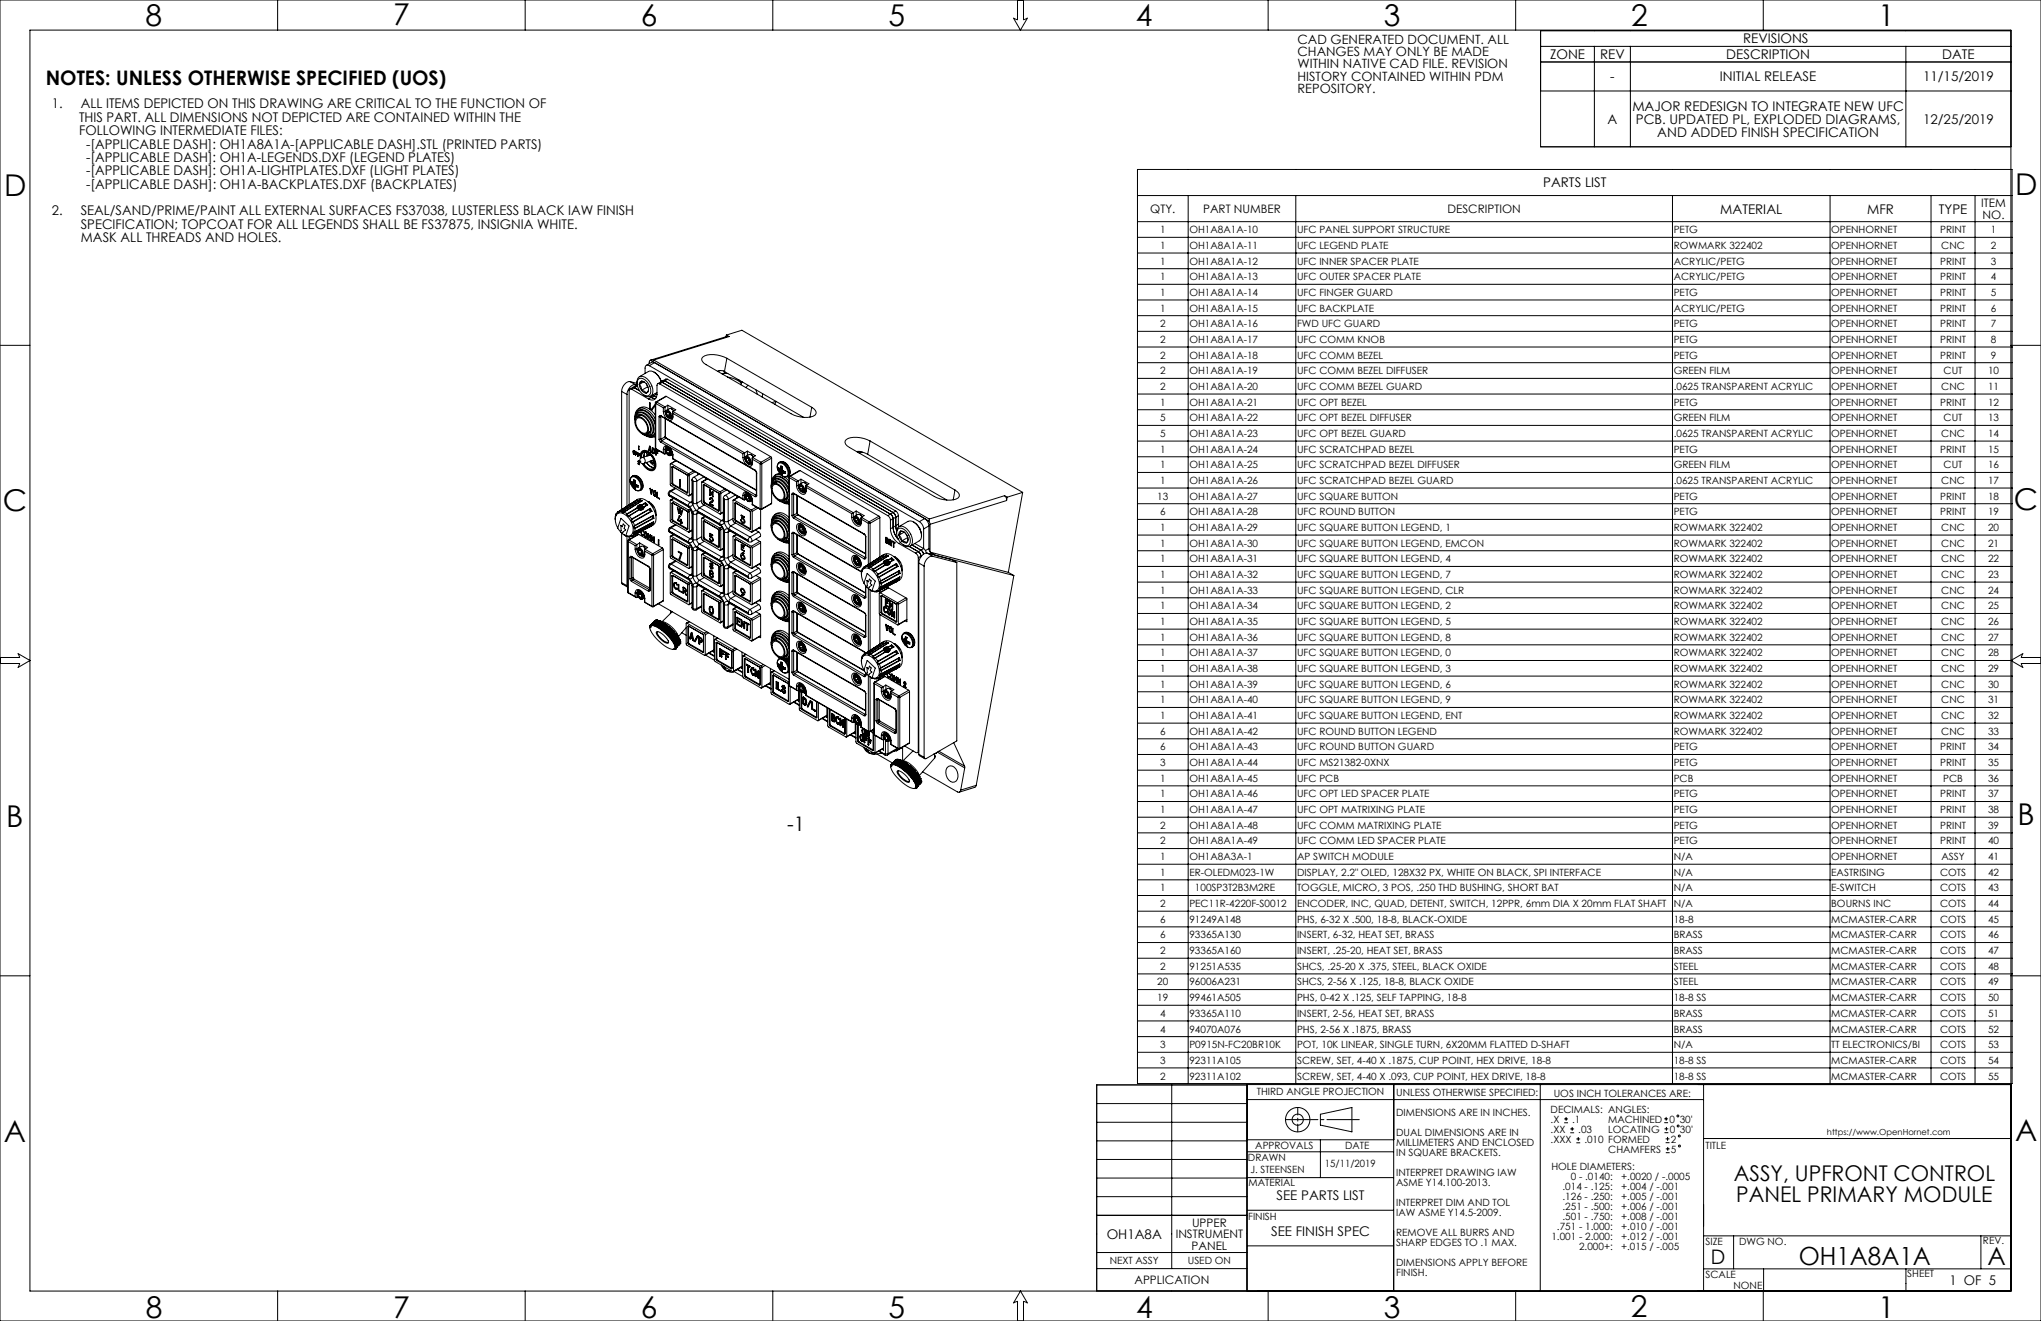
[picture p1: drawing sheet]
<svg xmlns="http://www.w3.org/2000/svg" width="864mm" height="559mm" viewBox="0 0 864 559" stroke-linecap="round" stroke-linejoin="round" font-family="sans-serif">
<defs><g id="words">
<g font-size="12.7">
<text x="61.6" y="10.9">8</text>
<text x="166.3" y="10.6">7</text>
<text x="271.1" y="10.9">6</text>
<text x="375.9" y="10.9">5</text>
<text x="480.7" y="10.9">4</text>
<text x="585.5" y="10.9">3</text>
<text x="690.2" y="10.8">2</text>
<text x="794.7" y="10.9">1</text>
<text x="1.7" y="83">D</text>
<text x="852.6" y="82.4">D</text>
<text x="852.2" y="215.7">C</text>
<text x="1.1" y="216.3">C</text>
<text x="2.7" y="349.7">B</text>
<text x="853.7" y="349.1">B</text>
<text x="1.6" y="483">A</text>
<text x="852.6" y="482.5">A</text>
<text x="61.7" y="557.6">8</text>
<text x="166.4" y="557.6">7</text>
<text x="271.2" y="557.6">6</text>
<text x="375.9" y="557.5">5</text>
<text x="480.7" y="557.6">4</text>
<text x="585.5" y="557.6">3</text>
<text x="690.1" y="557.2">2</text>
<text x="794.7" y="557.6">1</text>
</g>
<g font-size="10.6">
<text x="761.1" y="535.2">OH1A8A1A</text>
<text x="840.9" y="535.3">A</text>
</g>
<g font-size="9.2">
<text x="733.6" y="499.5">ASSY, UPFRONT CONTROL</text>
<text x="734.7" y="508.6">PANEL PRIMARY MODULE</text>
</g>
<g font-size="8.5">
<text x="19.4" y="35.8">NOTES: UNLESS OTHERWISE SPECIFIED (UOS)</text>
<text x="333" y="351.7">-1</text>
<text x="723.9" y="534.7">D</text>
</g>
<g font-size="5.6">
<text x="737.6" y="18.4">REVISIONS</text>
<text x="655.9" y="25">ZONE</text>
<text x="677" y="25">REV</text>
<text x="730.4" y="25">DESCRIPTION</text>
<text x="821.8" y="25">DATE</text>
<text x="681.3" y="34.5">-</text>
<text x="727.7" y="34.5">INITIAL RELEASE</text>
<text x="813.7" y="34.5">11/15/2019</text>
<text x="21.9" y="45.9">1.</text>
<text x="34.2" y="45.9">ALL ITEMS DEPICTED ON THIS DRAWING ARE CRITICAL TO THE FUNCTION OF</text>
<text x="690.7" y="46.7">MAJOR REDESIGN TO INTEGRATE NEW UFC</text>
<text x="33.5" y="51.5">THIS PART. ALL DIMENSIONS NOT DEPICTED ARE CONTAINED WITHIN THE</text>
<text x="680.2" y="52.4">A</text>
<text x="692.1" y="52.4">PCB. UPDATED PL, EXPLODED DIAGRAMS,</text>
<text x="813.7" y="52.4">12/25/2019</text>
<text x="33.5" y="57.2">FOLLOWING INTERMEDIATE FILES:</text>
<text x="701.3" y="58">AND ADDED FINISH SPECIFICATION</text>
<text x="36.5" y="62.8">-[APPLICABLE DASH]: OH1A8A1A-[APPLICABLE DASH].STL (PRINTED PARTS)</text>
<text x="36.5" y="68.5">-[APPLICABLE DASH]: OH1A-LEGENDS.DXF (LEGEND PLATES)</text>
<text x="36.5" y="74.1">-[APPLICABLE DASH]: OH1A-LIGHTPLATES.DXF (LIGHT PLATES)</text>
<text x="36.5" y="79.8">-[APPLICABLE DASH]: OH1A-BACKPLATES.DXF (BACKPLATES)</text>
<text x="652.9" y="79.3">PARTS LIST</text>
<text x="21.9" y="91">2.</text>
<text x="34.2" y="91">SEAL/SAND/PRIME/PAINT ALL EXTERNAL SURFACES FS37038, LUSTERLESS BLACK IAW FINISH</text>
<text x="727.9" y="90.3">MATERIAL</text>
<text x="790" y="90.3">MFR</text>
<text x="820.3" y="90.3">TYPE</text>
<text x="34.2" y="96.7">SPECIFICATION; TOPCOAT FOR ALL LEGENDS SHALL BE FS37875, INSIGNIA WHITE.</text>
<text x="34.2" y="102.3">MASK ALL THREADS AND HOLES.</text>
<text x="540.1" y="507.5">SEE PARTS LIST</text>
<text x="468.3" y="524.1">OH1A8A</text>
<text x="537.8" y="522.9">SEE FINISH SPEC</text>
<text x="824.9" y="543.4">1 OF 5</text>
</g>
<g font-size="5.4">
<text x="549" y="18.5">CAD GENERATED DOCUMENT. ALL</text>
<text x="549" y="23.7">CHANGES MAY ONLY BE MADE</text>
<text x="549" y="29">WITHIN NATIVE CAD FILE. REVISION</text>
<text x="549" y="34.2">HISTORY CONTAINED WITHIN PDM</text>
<text x="549" y="39.5">REPOSITORY.</text>
</g>
<g font-size="4.9">
<text x="838.3" y="87.6">ITEM</text>
<text x="486.7" y="90.1">QTY.</text>
<text x="509.1" y="90.1">PART NUMBER</text>
<text x="612.5" y="90.1">DESCRIPTION</text>
<text x="838.9" y="92.6">NO.</text>
<text x="504.4" y="518.9">UPPER</text>
<text x="497.5" y="523.8">INSTRUMENT</text>
<text x="504.1" y="528.7">PANEL</text>
<text x="480" y="543.2">APPLICATION</text>
</g>
<g font-size="4.2">
<text x="490.9" y="98.7">1</text>
<text x="503.3" y="98.7">OH1A8A1A-10</text>
<text x="548.8" y="98.7">UFC PANEL SUPPORT STRUCTURE</text>
<text x="708.2" y="98.7">PETG</text>
<text x="774.9" y="98.7">OPENHORNET</text>
<text x="820.9" y="98.7">PRINT</text>
<text x="842.4" y="98.7">1</text>
<text x="490.9" y="105.3">1</text>
<text x="503.3" y="105.3">OH1A8A1A-11</text>
<text x="548.8" y="105.3">UFC LEGEND PLATE</text>
<text x="708.2" y="105.3">ROWMARK 322402</text>
<text x="774.9" y="105.3">OPENHORNET</text>
<text x="821.4" y="105.3">CNC</text>
<text x="842.4" y="105.3">2</text>
<text x="490.9" y="111.9">1</text>
<text x="503.3" y="111.9">OH1A8A1A-12</text>
<text x="548.8" y="111.9">UFC INNER SPACER PLATE</text>
<text x="708.2" y="111.9">ACRYLIC/PETG</text>
<text x="774.9" y="111.9">OPENHORNET</text>
<text x="820.9" y="111.9">PRINT</text>
<text x="842.4" y="111.9">3</text>
<text x="490.9" y="118.6">1</text>
<text x="503.3" y="118.6">OH1A8A1A-13</text>
<text x="548.8" y="118.6">UFC OUTER SPACER PLATE</text>
<text x="708.2" y="118.6">ACRYLIC/PETG</text>
<text x="774.9" y="118.6">OPENHORNET</text>
<text x="820.9" y="118.6">PRINT</text>
<text x="842.4" y="118.6">4</text>
<text x="490.9" y="125.2">1</text>
<text x="503.3" y="125.2">OH1A8A1A-14</text>
<text x="548.8" y="125.2">UFC FINGER GUARD</text>
<text x="708.2" y="125.2">PETG</text>
<text x="774.9" y="125.2">OPENHORNET</text>
<text x="820.9" y="125.2">PRINT</text>
<text x="842.4" y="125.2">5</text>
<text x="490.9" y="131.8">1</text>
<text x="503.3" y="131.8">OH1A8A1A-15</text>
<text x="548.8" y="131.8">UFC BACKPLATE</text>
<text x="708.2" y="131.8">ACRYLIC/PETG</text>
<text x="774.9" y="131.8">OPENHORNET</text>
<text x="820.9" y="131.8">PRINT</text>
<text x="842.4" y="131.8">6</text>
<text x="490.9" y="138.4">2</text>
<text x="503.3" y="138.4">OH1A8A1A-16</text>
<text x="548.8" y="138.4">FWD UFC GUARD</text>
<text x="708.2" y="138.4">PETG</text>
<text x="774.9" y="138.4">OPENHORNET</text>
<text x="820.9" y="138.4">PRINT</text>
<text x="842.4" y="138.4">7</text>
<text x="490.9" y="145.1">2</text>
<text x="503.3" y="145.1">OH1A8A1A-17</text>
<text x="548.8" y="145.1">UFC COMM KNOB</text>
<text x="708.2" y="145.1">PETG</text>
<text x="774.9" y="145.1">OPENHORNET</text>
<text x="820.9" y="145.1">PRINT</text>
<text x="842.4" y="145.1">8</text>
<text x="490.9" y="151.7">2</text>
<text x="503.3" y="151.7">OH1A8A1A-18</text>
<text x="548.8" y="151.7">UFC COMM BEZEL</text>
<text x="708.2" y="151.7">PETG</text>
<text x="774.9" y="151.7">OPENHORNET</text>
<text x="820.9" y="151.7">PRINT</text>
<text x="842.4" y="151.7">9</text>
<text x="490.9" y="158.3">2</text>
<text x="503.3" y="158.3">OH1A8A1A-19</text>
<text x="548.8" y="158.3">UFC COMM BEZEL DIFFUSER</text>
<text x="708.2" y="158.3">GREEN FILM</text>
<text x="774.9" y="158.3">OPENHORNET</text>
<text x="822.4" y="158.3">CUT</text>
<text x="841.2" y="158.3">10</text>
<text x="490.9" y="165">2</text>
<text x="503.3" y="165">OH1A8A1A-20</text>
<text x="548.8" y="165">UFC COMM BEZEL GUARD</text>
<text x="708.2" y="165">.0625 TRANSPARENT ACRYLIC</text>
<text x="774.9" y="165">OPENHORNET</text>
<text x="821.4" y="165">CNC</text>
<text x="841.2" y="165">11</text>
<text x="490.9" y="171.6">1</text>
<text x="503.3" y="171.6">OH1A8A1A-21</text>
<text x="548.8" y="171.6">UFC OPT BEZEL</text>
<text x="708.2" y="171.6">PETG</text>
<text x="774.9" y="171.6">OPENHORNET</text>
<text x="820.9" y="171.6">PRINT</text>
<text x="841.2" y="171.6">12</text>
<text x="490.9" y="178.2">5</text>
<text x="503.3" y="178.2">OH1A8A1A-22</text>
<text x="548.8" y="178.2">UFC OPT BEZEL DIFFUSER</text>
<text x="708.2" y="178.2">GREEN FILM</text>
<text x="774.9" y="178.2">OPENHORNET</text>
<text x="822.4" y="178.2">CUT</text>
<text x="841.2" y="178.2">13</text>
<text x="490.9" y="184.8">5</text>
<text x="503.3" y="184.8">OH1A8A1A-23</text>
<text x="548.8" y="184.8">UFC OPT BEZEL GUARD</text>
<text x="708.2" y="184.8">.0625 TRANSPARENT ACRYLIC</text>
<text x="774.9" y="184.8">OPENHORNET</text>
<text x="821.4" y="184.8">CNC</text>
<text x="841.2" y="184.8">14</text>
<text x="490.9" y="191.5">1</text>
<text x="503.3" y="191.5">OH1A8A1A-24</text>
<text x="548.8" y="191.5">UFC SCRATCHPAD BEZEL</text>
<text x="708.2" y="191.5">PETG</text>
<text x="774.9" y="191.5">OPENHORNET</text>
<text x="820.9" y="191.5">PRINT</text>
<text x="841.2" y="191.5">15</text>
<text x="490.9" y="198.1">1</text>
<text x="503.3" y="198.1">OH1A8A1A-25</text>
<text x="548.8" y="198.1">UFC SCRATCHPAD BEZEL DIFFUSER</text>
<text x="708.2" y="198.1">GREEN FILM</text>
<text x="774.9" y="198.1">OPENHORNET</text>
<text x="822.4" y="198.1">CUT</text>
<text x="841.2" y="198.1">16</text>
<text x="490.9" y="204.7">1</text>
<text x="503.3" y="204.7">OH1A8A1A-26</text>
<text x="548.8" y="204.7">UFC SCRATCHPAD BEZEL GUARD</text>
<text x="708.2" y="204.7">.0625 TRANSPARENT ACRYLIC</text>
<text x="774.9" y="204.7">OPENHORNET</text>
<text x="821.4" y="204.7">CNC</text>
<text x="841.2" y="204.7">17</text>
<text x="489.7" y="211.4">13</text>
<text x="503.3" y="211.4">OH1A8A1A-27</text>
<text x="548.8" y="211.4">UFC SQUARE BUTTON</text>
<text x="708.2" y="211.4">PETG</text>
<text x="774.9" y="211.4">OPENHORNET</text>
<text x="820.9" y="211.4">PRINT</text>
<text x="841.2" y="211.4">18</text>
<text x="490.9" y="218">6</text>
<text x="503.3" y="218">OH1A8A1A-28</text>
<text x="548.8" y="218">UFC ROUND BUTTON</text>
<text x="708.2" y="218">PETG</text>
<text x="774.9" y="218">OPENHORNET</text>
<text x="820.9" y="218">PRINT</text>
<text x="841.2" y="218">19</text>
<text x="490.9" y="224.6">1</text>
<text x="503.3" y="224.6">OH1A8A1A-29</text>
<text x="548.8" y="224.6">UFC SQUARE BUTTON LEGEND, 1</text>
<text x="708.2" y="224.6">ROWMARK 322402</text>
<text x="774.9" y="224.6">OPENHORNET</text>
<text x="821.4" y="224.6">CNC</text>
<text x="841.2" y="224.6">20</text>
<text x="490.9" y="231.3">1</text>
<text x="503.3" y="231.3">OH1A8A1A-30</text>
<text x="548.8" y="231.3">UFC SQUARE BUTTON LEGEND, EMCON</text>
<text x="708.2" y="231.3">ROWMARK 322402</text>
<text x="774.9" y="231.3">OPENHORNET</text>
<text x="821.4" y="231.3">CNC</text>
<text x="841.2" y="231.3">21</text>
<text x="490.9" y="237.9">1</text>
<text x="503.3" y="237.9">OH1A8A1A-31</text>
<text x="548.8" y="237.9">UFC SQUARE BUTTON LEGEND, 4</text>
<text x="708.2" y="237.9">ROWMARK 322402</text>
<text x="774.9" y="237.9">OPENHORNET</text>
<text x="821.4" y="237.9">CNC</text>
<text x="841.2" y="237.9">22</text>
<text x="490.9" y="244.5">1</text>
<text x="503.3" y="244.5">OH1A8A1A-32</text>
<text x="548.8" y="244.5">UFC SQUARE BUTTON LEGEND, 7</text>
<text x="708.2" y="244.5">ROWMARK 322402</text>
<text x="774.9" y="244.5">OPENHORNET</text>
<text x="821.4" y="244.5">CNC</text>
<text x="841.2" y="244.5">23</text>
<text x="490.9" y="251.1">1</text>
<text x="503.3" y="251.1">OH1A8A1A-33</text>
<text x="548.8" y="251.1">UFC SQUARE BUTTON LEGEND, CLR</text>
<text x="708.2" y="251.1">ROWMARK 322402</text>
<text x="774.9" y="251.1">OPENHORNET</text>
<text x="821.4" y="251.1">CNC</text>
<text x="841.2" y="251.1">24</text>
<text x="490.9" y="257.8">1</text>
<text x="503.3" y="257.8">OH1A8A1A-34</text>
<text x="548.8" y="257.8">UFC SQUARE BUTTON LEGEND, 2</text>
<text x="708.2" y="257.8">ROWMARK 322402</text>
<text x="774.9" y="257.8">OPENHORNET</text>
<text x="821.4" y="257.8">CNC</text>
<text x="841.2" y="257.8">25</text>
<text x="490.9" y="264.4">1</text>
<text x="503.3" y="264.4">OH1A8A1A-35</text>
<text x="548.8" y="264.4">UFC SQUARE BUTTON LEGEND, 5</text>
<text x="708.2" y="264.4">ROWMARK 322402</text>
<text x="774.9" y="264.4">OPENHORNET</text>
<text x="821.4" y="264.4">CNC</text>
<text x="841.2" y="264.4">26</text>
<text x="490.9" y="271">1</text>
<text x="503.3" y="271">OH1A8A1A-36</text>
<text x="548.8" y="271">UFC SQUARE BUTTON LEGEND, 8</text>
<text x="708.2" y="271">ROWMARK 322402</text>
<text x="774.9" y="271">OPENHORNET</text>
<text x="821.4" y="271">CNC</text>
<text x="841.2" y="271">27</text>
<text x="490.9" y="277.7">1</text>
<text x="503.3" y="277.7">OH1A8A1A-37</text>
<text x="548.8" y="277.7">UFC SQUARE BUTTON LEGEND, 0</text>
<text x="708.2" y="277.7">ROWMARK 322402</text>
<text x="774.9" y="277.7">OPENHORNET</text>
<text x="821.4" y="277.7">CNC</text>
<text x="841.2" y="277.7">28</text>
<text x="490.9" y="284.3">1</text>
<text x="503.3" y="284.3">OH1A8A1A-38</text>
<text x="548.8" y="284.3">UFC SQUARE BUTTON LEGEND, 3</text>
<text x="708.2" y="284.3">ROWMARK 322402</text>
<text x="774.9" y="284.3">OPENHORNET</text>
<text x="821.4" y="284.3">CNC</text>
<text x="841.2" y="284.3">29</text>
<text x="490.9" y="290.9">1</text>
<text x="503.3" y="290.9">OH1A8A1A-39</text>
<text x="548.8" y="290.9">UFC SQUARE BUTTON LEGEND, 6</text>
<text x="708.2" y="290.9">ROWMARK 322402</text>
<text x="774.9" y="290.9">OPENHORNET</text>
<text x="821.4" y="290.9">CNC</text>
<text x="841.2" y="290.9">30</text>
<text x="490.9" y="297.5">1</text>
<text x="503.3" y="297.5">OH1A8A1A-40</text>
<text x="548.8" y="297.5">UFC SQUARE BUTTON LEGEND, 9</text>
<text x="708.2" y="297.5">ROWMARK 322402</text>
<text x="774.9" y="297.5">OPENHORNET</text>
<text x="821.4" y="297.5">CNC</text>
<text x="841.2" y="297.5">31</text>
<text x="490.9" y="304.2">1</text>
<text x="503.3" y="304.2">OH1A8A1A-41</text>
<text x="548.8" y="304.2">UFC SQUARE BUTTON LEGEND, ENT</text>
<text x="708.2" y="304.2">ROWMARK 322402</text>
<text x="774.9" y="304.2">OPENHORNET</text>
<text x="821.4" y="304.2">CNC</text>
<text x="841.2" y="304.2">32</text>
<text x="490.9" y="310.8">6</text>
<text x="503.3" y="310.8">OH1A8A1A-42</text>
<text x="548.8" y="310.8">UFC ROUND BUTTON LEGEND</text>
<text x="708.2" y="310.8">ROWMARK 322402</text>
<text x="774.9" y="310.8">OPENHORNET</text>
<text x="821.4" y="310.8">CNC</text>
<text x="841.2" y="310.8">33</text>
<text x="490.9" y="317.4">6</text>
<text x="503.3" y="317.4">OH1A8A1A-43</text>
<text x="548.8" y="317.4">UFC ROUND BUTTON GUARD</text>
<text x="708.2" y="317.4">PETG</text>
<text x="774.9" y="317.4">OPENHORNET</text>
<text x="820.9" y="317.4">PRINT</text>
<text x="841.2" y="317.4">34</text>
<text x="490.9" y="324.1">3</text>
<text x="503.3" y="324.1">OH1A8A1A-44</text>
<text x="548.8" y="324.1">UFC MS21382-0XNX</text>
<text x="708.2" y="324.1">PETG</text>
<text x="774.9" y="324.1">OPENHORNET</text>
<text x="820.9" y="324.1">PRINT</text>
<text x="841.2" y="324.1">35</text>
<text x="490.9" y="330.7">1</text>
<text x="503.3" y="330.7">OH1A8A1A-45</text>
<text x="548.8" y="330.7">UFC PCB</text>
<text x="708.2" y="330.7">PCB</text>
<text x="774.9" y="330.7">OPENHORNET</text>
<text x="822.2" y="330.7">PCB</text>
<text x="841.2" y="330.7">36</text>
<text x="490.9" y="337.3">1</text>
<text x="503.3" y="337.3">OH1A8A1A-46</text>
<text x="548.8" y="337.3">UFC OPT LED SPACER PLATE</text>
<text x="708.2" y="337.3">PETG</text>
<text x="774.9" y="337.3">OPENHORNET</text>
<text x="820.9" y="337.3">PRINT</text>
<text x="841.2" y="337.3">37</text>
<text x="490.9" y="344">1</text>
<text x="503.3" y="344">OH1A8A1A-47</text>
<text x="548.8" y="344">UFC OPT MATRIXING PLATE</text>
<text x="708.2" y="344">PETG</text>
<text x="774.9" y="344">OPENHORNET</text>
<text x="820.9" y="344">PRINT</text>
<text x="841.2" y="344">38</text>
<text x="490.9" y="350.6">2</text>
<text x="503.3" y="350.6">OH1A8A1A-48</text>
<text x="548.8" y="350.6">UFC COMM MATRIXING PLATE</text>
<text x="708.2" y="350.6">PETG</text>
<text x="774.9" y="350.6">OPENHORNET</text>
<text x="820.9" y="350.6">PRINT</text>
<text x="841.2" y="350.6">39</text>
<text x="490.9" y="357.2">2</text>
<text x="503.3" y="357.2">OH1A8A1A-49</text>
<text x="548.8" y="357.2">UFC COMM LED SPACER PLATE</text>
<text x="708.2" y="357.2">PETG</text>
<text x="774.9" y="357.2">OPENHORNET</text>
<text x="820.9" y="357.2">PRINT</text>
<text x="841.2" y="357.2">40</text>
<text x="490.9" y="363.8">1</text>
<text x="503.3" y="363.8">OH1A8A3A-1</text>
<text x="548.8" y="363.8">AP SWITCH MODULE</text>
<text x="708.2" y="363.8">N/A</text>
<text x="774.9" y="363.8">OPENHORNET</text>
<text x="821.5" y="363.8">ASSY</text>
<text x="841.2" y="363.8">41</text>
<text x="490.9" y="370.5">1</text>
<text x="503.3" y="370.5">ER-OLEDM023-1W</text>
<text x="548.8" y="370.5">DISPLAY, 2.2&quot; OLED, 128X32 PX, WHITE ON BLACK, SPI INTERFACE</text>
<text x="708.2" y="370.5">N/A</text>
<text x="774.9" y="370.5">EASTRISING</text>
<text x="820.9" y="370.5">COTS</text>
<text x="841.2" y="370.5">42</text>
<text x="490.9" y="377.1">1</text>
<text x="505.6" y="377.1">100SP3T2B3M2RE</text>
<text x="548.8" y="377.1">TOGGLE, MICRO, 3 POS, .250 THD BUSHING, SHORT BAT</text>
<text x="708.2" y="377.1">N/A</text>
<text x="774.9" y="377.1">E-SWITCH</text>
<text x="820.9" y="377.1">COTS</text>
<text x="841.2" y="377.1">43</text>
<text x="490.9" y="383.7">2</text>
<text x="503.3" y="383.7">PEC11R-4220F-S0012</text>
<text x="548.8" y="383.7">ENCODER, INC, QUAD, DETENT, SWITCH, 12PPR, 6mm DIA X 20mm FLAT SHAFT</text>
<text x="708.2" y="383.7">N/A</text>
<text x="774.9" y="383.7">BOURNS INC</text>
<text x="820.9" y="383.7">COTS</text>
<text x="841.2" y="383.7">44</text>
<text x="490.9" y="390.4">6</text>
<text x="503.3" y="390.4">91249A148</text>
<text x="548.8" y="390.4">PHS, 6-32 X .500, 18-8, BLACK-OXIDE</text>
<text x="708.2" y="390.4">18-8</text>
<text x="774.9" y="390.4">MCMASTER-CARR</text>
<text x="820.9" y="390.4">COTS</text>
<text x="841.2" y="390.4">45</text>
<text x="490.9" y="397">6</text>
<text x="503.3" y="397">93365A130</text>
<text x="548.8" y="397">INSERT, 6-32, HEAT SET, BRASS</text>
<text x="708.2" y="397">BRASS</text>
<text x="774.9" y="397">MCMASTER-CARR</text>
<text x="820.9" y="397">COTS</text>
<text x="841.2" y="397">46</text>
<text x="490.9" y="403.6">2</text>
<text x="503.3" y="403.6">93365A160</text>
<text x="548.8" y="403.6">INSERT, .25-20, HEAT SET, BRASS</text>
<text x="708.2" y="403.6">BRASS</text>
<text x="774.9" y="403.6">MCMASTER-CARR</text>
<text x="820.9" y="403.6">COTS</text>
<text x="841.2" y="403.6">47</text>
<text x="490.9" y="410.2">2</text>
<text x="503.3" y="410.2">91251A535</text>
<text x="548.8" y="410.2">SHCS, .25-20 X .375, STEEL, BLACK OXIDE</text>
<text x="708.2" y="410.2">STEEL</text>
<text x="774.9" y="410.2">MCMASTER-CARR</text>
<text x="820.9" y="410.2">COTS</text>
<text x="841.2" y="410.2">48</text>
<text x="489.7" y="416.9">20</text>
<text x="503.3" y="416.9">96006A231</text>
<text x="548.8" y="416.9">SHCS, 2-56 X .125, 18-8, BLACK OXIDE</text>
<text x="708.2" y="416.9">STEEL</text>
<text x="774.9" y="416.9">MCMASTER-CARR</text>
<text x="820.9" y="416.9">COTS</text>
<text x="841.2" y="416.9">49</text>
<text x="489.7" y="423.5">19</text>
<text x="503.3" y="423.5">99461A505</text>
<text x="548.8" y="423.5">PHS, 0-42 X .125, SELF TAPPING, 18-8</text>
<text x="708.2" y="423.5">18-8 SS</text>
<text x="774.9" y="423.5">MCMASTER-CARR</text>
<text x="820.9" y="423.5">COTS</text>
<text x="841.2" y="423.5">50</text>
<text x="490.9" y="430.1">4</text>
<text x="503.3" y="430.1">93365A110</text>
<text x="548.8" y="430.1">INSERT, 2-56, HEAT SET, BRASS</text>
<text x="708.2" y="430.1">BRASS</text>
<text x="774.9" y="430.1">MCMASTER-CARR</text>
<text x="820.9" y="430.1">COTS</text>
<text x="841.2" y="430.1">51</text>
<text x="490.9" y="436.8">4</text>
<text x="503.3" y="436.8">94070A076</text>
<text x="548.8" y="436.8">PHS, 2-56 X .1875, BRASS</text>
<text x="708.2" y="436.8">BRASS</text>
<text x="774.9" y="436.8">MCMASTER-CARR</text>
<text x="820.9" y="436.8">COTS</text>
<text x="841.2" y="436.8">52</text>
<text x="490.9" y="443.4">3</text>
<text x="503.3" y="443.4">P0915N-FC20BR10K</text>
<text x="548.8" y="443.4">POT, 10K LINEAR, SINGLE TURN, 6X20MM FLATTED D-SHAFT</text>
<text x="708.2" y="443.4">N/A</text>
<text x="774.9" y="443.4">TT ELECTRONICS/BI</text>
<text x="820.9" y="443.4">COTS</text>
<text x="841.2" y="443.4">53</text>
<text x="490.9" y="450">3</text>
<text x="503.3" y="450">92311A105</text>
<text x="548.8" y="450">SCREW, SET, 4-40 X .1875, CUP POINT, HEX DRIVE, 18-8</text>
<text x="708.2" y="450">18-8 SS</text>
<text x="774.9" y="450">MCMASTER-CARR</text>
<text x="820.9" y="450">COTS</text>
<text x="841.2" y="450">54</text>
<text x="490.9" y="456.7">2</text>
<text x="503.3" y="456.7">92311A102</text>
<text x="548.8" y="456.7">SCREW, SET, 4-40 X .093, CUP POINT, HEX DRIVE, 18-8</text>
<text x="708.2" y="456.7">18-8 SS</text>
<text x="774.9" y="456.7">MCMASTER-CARR</text>
<text x="820.9" y="456.7">COTS</text>
<text x="841.2" y="456.7">55</text>
<text x="531.8" y="463.4">THIRD ANGLE PROJECTION</text>
<text x="590.8" y="463.6">UNLESS OTHERWISE SPECIFIED:</text>
<text x="657.4" y="463.9">UOS INCH TOLERANCES ARE:</text>
<text x="590.8" y="472.1">DIMENSIONS ARE IN INCHES.</text>
<text x="656.1" y="470.7">DECIMALS: ANGLES:</text>
<text x="656.1" y="474.9">.X</text>
<text x="656.1" y="479.2">.XX</text>
<text x="665.2" y="474.9">.1</text>
<text x="667.8" y="479.2">.03</text>
<text x="680.5" y="479.1">LOCATING</text>
<text x="680.5" y="474.9">MACHINED</text>
<text x="706.4" y="474.9">0</text>
<text x="706.5" y="479.1">0</text>
<text x="710.7" y="474.9">30'</text>
<text x="710.8" y="479.1">30'</text>
<text x="531.1" y="486">APPROVALS</text>
<text x="569.2" y="486">DATE</text>
<text x="590.8" y="480.6">DUAL DIMENSIONS ARE IN</text>
<text x="590.8" y="484.8">MILLIMETERS AND ENCLOSED</text>
<text x="656.1" y="483.4">.XXX</text>
<text x="670.4" y="483.4">.010 FORMED</text>
<text x="707" y="483.3">2</text>
<text x="721.6" y="485.9">TITLE</text>
<text x="528" y="491.2">DRAWN</text>
<text x="590.8" y="489">IN SQUARE BRACKETS.</text>
<text x="680.5" y="487.6">CHAMFERS</text>
<text x="707" y="487.6">5</text>
<text x="529.2" y="496.2">J. STEENSEN</text>
<text x="560.6" y="493.7">15/11/2019</text>
<text x="590.8" y="497.5">INTERPRET DRAWING IAW</text>
<text x="656.4" y="494.8">HOLE DIAMETERS:</text>
<text x="528.3" y="501.7">MATERIAL</text>
<text x="590.8" y="501.7">ASME Y14.100-2013.</text>
<text x="661.1" y="503.2">.014 - .125:</text>
<text x="664.6" y="499">0 - .0140:</text>
<text x="686" y="499">+.0020 / -.0005</text>
<text x="686" y="503.2">+.004 / -.001</text>
<text x="661.1" y="507.5">.126 - .250:</text>
<text x="686" y="507.5">+.005 / -.001</text>
<text x="590.8" y="510.2">INTERPRET DIM AND TOL</text>
<text x="590.8" y="514.4">IAW ASME Y14.5-2009.</text>
<text x="661.1" y="511.7">.251 - .500:</text>
<text x="661.1" y="515.9">.501 - .750:</text>
<text x="686" y="511.7">+.006 / -.001</text>
<text x="686" y="515.9">+.008 / -.001</text>
<text x="528.1" y="516.1">FINISH</text>
<text x="658.8" y="520.2">.751 - 1.000:</text>
<text x="686" y="520.2">+.010 / -.001</text>
<text x="590.8" y="522.9">REMOVE ALL BURRS AND</text>
<text x="590.8" y="527.1">SHARP EDGES TO .1 MAX.</text>
<text x="656.4" y="524.4">1.001 - 2.000:</text>
<text x="686" y="524.4">+.012 / -.001</text>
<text x="721.6" y="526.5">SIZE</text>
<text x="735.8" y="526.5">DWG NO.</text>
<text x="839" y="526.4">REV.</text>
<text x="668.2" y="528.6">2.000+:</text>
<text x="686" y="528.6">+.015 / -.005</text>
<text x="469.5" y="534.8">NEXT ASSY</text>
<text x="502.6" y="534.8">USED ON</text>
<text x="590.8" y="535.6">DIMENSIONS APPLY BEFORE</text>
<text x="590.8" y="539.8">FINISH.</text>
<text x="721.6" y="540.5">SCALE</text>
<text x="733.5" y="545.3">NONE</text>
<text x="807" y="540.3">SHEET</text>
</g>
<text font-size="3.5" x="773" y="480.3">https://www.OpenHornet.com</text>
</g></defs>
<g fill="none" stroke="#000" stroke-width=".42">
<path d="M0 0h863.6v558.8h-863.6zM12.7 12.7h838.2v533.4h-838.2zM117.5 0v12.7M222.2 0v12.7M327 0v12.7M430.5 0v8.4l-1.7-.7 3 5 2.9-5-1.6 .7v-8.4M536.6 0v12.7M641.3 0v12.7M651.9 19.6h199M674.6 19.6v42.5M689.9 19.6v42.5M746.1 0v12.7"/>
<path d="M806.4 19.6v42.5M850.9 13h-199v49.1h199M651.9 26.2h199M651.9 38.5h199M481.3 71.7h370.1v386.7h-370.1zM481.3 82.7h370.1M481.3 93.8h370.1M502.7 82.7v375.7M548.3 82.7v375.7M707.7 82.7v375.7M774.3 82.7v375.7M817.1 82.7v375.7"/>
<path d="M835.7 82.7v375.7M481.3 100.4h370.1M481.3 107h370.1M481.3 113.7h370.1M481.3 120.3h370.1M481.3 126.9h370.1M481.3 133.5h370.1M0 146.1h12.7M270.5 159.3l3.9-2.1a4.2 4.2 0 0 1 4.7 2.7l.7 1.6M273.5 154.6l2.5-1.4 1 .2-2.3 1.3M274.7 154.7a1.09 1.09 0 0 0-1.2-.1 1.09 1.09 0 0 0-.6 1.1v2.3M274.7 154.7l114.3 66"/>
<path d="M275.2 152.4l-.4 .4-.1 1M275.2 152.4l117.8 68M276.6 152.3l-1.4 .1M276.6 152.3l116.6 67.3M276.7 157.4l.3 .1a7.5 7.5 0 0 1 2.9 3.9M304.8 156.7l-1.1 .4 1-.4 1.8 .5M305.9 158.1l-.2 .2M305.9 158.1l-.3 .1M306.5 157.2l33.6 19.4M306.9 157.4l-1 .7M307.3 141.7l1.2 .7M307.3 141.7l6.6-2 118.8 68.6"/>
<path d="M307.3 141.7l-.1 .8M307.6 151.6a10.9 10.9 0 0 0-10.2-.6l-.4 .6a2.57 2.57 0 0 0 1.8 2.7l35.9 20.7a11 11 0 0 0 10.1 .6l.5-.6a2.53 2.53 0 0 0-1.8-2.7M307.6 151.6l35.9 20.7M307.6 151.6l-1.1 5.6M307.8 159.5l3.1 .8 2.7 1.7M308 158l-2.1 .1M308.5 142.4l-.8-.1-32.5 10.1M308.5 142.4l-31.9 9.9M481.3 140.2h370.1M481.3 146.8h370.1M481.3 153.4h370.1M850.9 146.1h12.7"/>
<path d="M263 165.6l2.3 1.3M263 165.6v50M265.3 166.9v47.2M266.6 161.4a4.1 4.1 0 0 0-3.6 4.2M266.6 161.4l2.3 1.3M266.6 161.4l3 .8M267.3 164.7a.69 .69 0 0 0-.8-.1 .69 .69 0 0 0-.3 .7v48.3M267.3 164.7l7.1 4.1M267.7 163.9l.7 .1M267.7 163.9l-1.2 .7M268.4 164l2.2 1.3M268.4 164l-1.1 .7"/>
<path d="M268.6 177.6a2.19 2.19 0 0 1 1.2-2.3 2.19 2.19 0 0 1 2.6 .5 7 7 0 0 1 2.9 7.3 2.08 2.08 0 0 1-3.2 .5M268.8 163.3l.8 .1M268.8 163.3l-1.1 .6M268.9 162.7a4.1 4.1 0 0 0-3.6 4.2M268.9 175.7a2.52 2.52 0 0 1 3.8-2.1 9.6 9.6 0 0 1 4.6 5.5M268.9 162.7l.6 .2M268.9 177a1.9 1.9 0 0 1 2.9-.2 5.3 5.3 0 0 1 2.1 6.5 2.65 2.65 0 0 1-3.9-1.3 5.3 5.3 0 0 1-1.1-5zM269.2 176.6a1.97 1.97 0 0 1 3.4-.3 5.9 5.9 0 0 1 2.2 6.8l-.6 .5-.9 .1M269.3 175a2.77 2.77 0 0 1 4.8-.3 10.2 10.2 0 0 1 3.2 5.2M269.6 162.1a2.18 2.18 0 0 1 .7-2.5 2.18 2.18 0 0 1 2.5-.1 6.4 6.4 0 0 1 2.9 7.8 2.33 2.33 0 0 1-3.2-.2M269.6 177a3.4 3.4 0 0 1 4.1 2.7 2.48 2.48 0 0 1-.8 3.6 4.8 4.8 0 0 1-3.7-5.8zM269.6 163.4l-1.2 .6"/>
<path d="M269.6 163.4l.2 .1M269.6 162.8l-.8 .5M269.7 163.3l-.1 .1M269.8 174.7a3.7 3.7 0 0 1 5 1.8 6.7 6.7 0 0 1 1.5 6.8l-1.1 .9M269.8 174.7a2.72 2.72 0 0 0-1.3 2.7M269.8 174.7a4.8 4.8 0 0 1 5.4 3.2 4.8 4.8 0 0 1 .1 6.2M269.9 160.6a2.04 2.04 0 0 1 3 .1 5.8 5.8 0 0 1 2.3 5.9 2.02 2.02 0 0 1-3.6-.2 5.3 5.3 0 0 1-1.7-5.8zM270.2 172.9a3.4 3.4 0 0 0-1.6 3.3M270.2 172.9a5 5 0 0 1 5.8 2.5l1.3 1.9M270.2 172.9a3.9 3.9 0 0 1 5.6 .9l1.5 1.8M270.5 162.6l.3 1.3 .7 1.2M270.5 162.6l.8 1.1 .2 1.4"/>
<path d="M270.6 175.8l-1.1 .6M270.9 175.6l-.3 .2M271.1 175.6l-.5 .2M271.5 165.1l1 .9 .9 .3M271.5 165.1l1.1 .4 .8 .8M271.5 161.3a1.18 1.18 0 0 0-1 1.3M271.5 161.3a3.6 3.6 0 0 1 2.9 3.6M271.5 161.3l1.2 .4M271.5 161.3l-1 1.3M272.4 161.5l-1.9 1.1M273.6 162.6l.4 1.1M274 163.7l.2 .1"/>
<path d="M274 163.7l-2.5 1.4M274.4 164.9a1.13 1.13 0 0 1-1 1.4M274.4 164.9l-1 1.4M274.9 170.4l.2 .2v2.5zM274.9 167.8l.6 .3M275.5 168.1l1.9 .5M275.5 168.1l-1.1 .7M275.6 173.2h.1M276.1 167.1l.5 .4M276.6 167.5l1.2 .4M276.6 167.5l-1.1 .6M276.9 171.4l.2 .3-1.4 1.8-.1-.3z"/>
<path d="M277.2 166.5l.6 .3M277.3 170.5l.2 .2M277.3 170.5v19M277.5 170.7v19.1M277.5 170.7l3.2 1.8M277.6 170l-.3 .5M277.6 170h.2M277.8 166.8l-1.2 .7M277.8 166.8l.2 .1M277.8 170l-.3 .7M277.8 170l3.6 2.1M278 166.1l-2.7 1.5"/>
<path d="M278.9 176.3h.7M278.9 176.3v9.5M279.1 162.4a.69 .69 0 0 0-.8-.1 .69 .69 0 0 0-.3 .8v3.6a2.2 2.2 0 0 1-1.1 2.3 2.2 2.2 0 0 1-2.5-.2M279.1 162.4l96.5 55.7M279.4 161.7h.8M279.4 161.7l-1.1 .6M279.6 175.9a.44 .44 0 0 0-.5-.1 .44 .44 0 0 0-.2 .5M279.6 175.9l.1 .2M279.6 175.9l39.9 23M279.6 176.3v9.5M279.6 176.1h.1M279.7 176.1l-.1 .2"/>
<path d="M279.7 176.1l39.9 23M279.8 176.1l-.2 .2M280.2 161.7l96.6 55.8M280.2 161.7l-1.1 .7M280.6 161l.7 .1M280.6 161l-1.2 .7M280.7 174.1a3.4 3.4 0 0 0 3.4 3.6l.6-1.3M280.7 174.1h.7M280.7 172.5v1.6M281.3 161.1l-1.1 .6M281.3 161.1l96.6 55.7M281.4 174.1a2.75 2.75 0 0 0 2.8 3l.4-.9"/>
<path d="M281.4 172.1l-.7 .4M281.4 172.1v2M281.4 177.1v7.6M281.6 174.6l.2-.9a1.87 1.87 0 0 1 2 1 1.87 1.87 0 0 1-.3 2.1l-.8-.3M281.6 177.2v7.3M281.7 173.8l-.3 .3M281.8 174a1.62 1.62 0 0 1 1.7 .8 1.62 1.62 0 0 1-.2 1.9l-1.3-.8-.4-1.1zM281.9 174.8l.4 1M281.9 167.7l-4.3 2.3M281.9 167.7l-4.1 2.3M281.9 167.7l44.2 25.5M282 173.6l1.3-.7a1.39 1.39 0 0 1 1.7 1"/>
<path d="M282.3 174.2l-.4 .6M282.3 174.2a1.48 1.48 0 0 1 1.2 1.5M282.3 174.2l.5 .2-.9 .4M282.3 175.8l.8 .5M282.5 160.4l-.7-.1-1.2 .7M282.5 160.4l-1.2 .7M282.5 160.4l96.5 55.8M282.6 171.4l3.3 2-1.2 .7M282.6 171.4l-1.2 .7M282.6 171.4v1.8M283.2 174.7l.2 .5M283.4 175.2v.1"/>
<path d="M283.4 175.2l-1.1 .6M283.5 175.7l-.4 .6M284.2 172.9l.9 .9M284.3 176.4l.3 .1M284.6 176.2l.1 .2M284.6 176.2l-.9 .5M284.6 174.4v1.8M284.7 174.1v.8M284.7 174.9v1.5M284.7 174.9l29.6 17M284.7 174.1l30.4 17.5M312.6 160.7l1 1.3"/>
<path d="M313.6 162l-.1 .8M314.2 161.6l-.6 .4M316.7 163l-1.1 1M319.8 164.9l.6 1.8M322.7 166.5l-.2 1.5M328.3 169.8l-.5 1.2M328.3 169.8h.1M328.3 169.8l-1.7 .5M343.5 172.3l-.8 4.2M481.3 160.1h370.1M481.3 166.7h370.1M481.3 173.3h370.1"/>
<path d="M481.3 180h370.1M268 190.6a.88 .88 0 0 1 .6 .7 .88 .88 0 0 1-.4 .9l-.3-.8zM268.1 190.8l.3 .4-.1 .8zM268.2 190.6h.1M268.8 191l.8 .4-.6-.2 .5 .8-.5-.2v.7zM269.8 191.6l.7 .4-.6-.2v.4l.5 .3-.5-.1v.7zM270 195.2l.1-.3 .3 .1 .1 .8M270 195.2l.1 .1M270.2 195.2l-.1 .1M270.2 195.2h.1M270.2 195.2l.1-.1 .1 .4-.4 .8 .5 .2M270.2 196.1l.4 .4"/>
<path d="M270.2 196.1h.1M270.2 188.7l.1 1.6zM270.2 190.1l.1 .1M270.4 195.8l-.2 .3M270.5 195.8h-.1M270.5 196.6h.1M270.5 196.5v.1M270.6 196.5v.1M271 194a2.27 2.27 0 0 1 .5-2.9 2.27 2.27 0 0 1 2.9 0 6.7 6.7 0 0 1 2.9 7.1 2.19 2.19 0 0 1-3.8 0l-1.7-2.1M271.1 195.1h.1M271.2 193.7a2.07 2.07 0 0 1 .8-2.5 2.07 2.07 0 0 1 2.6 .4 5.9 5.9 0 0 1 2.2 6.7 2.5 2.5 0 0 1-3.9-1l-.8-1.2M271.3 183.2a3.3 3.3 0 0 0 4 .9"/>
<path d="M271.4 193.6a1.89 1.89 0 0 1 1-2.3 1.89 1.89 0 0 1 2.4 .7 5.4 5.4 0 0 1 2 5.7 2.1 2.1 0 0 1-3.6-.4l-.9-1.2M271.7 193.5a1.32 1.32 0 0 0-.9 1.7 1.32 1.32 0 0 0 1.7 .8M272.9 191.2l-.3 2.1M273.4 184.3a3.3 3.3 0 0 0 3.9 .2M273.5 195.7h.1a4 4 0 0 0 3.1 2.1M273.7 191.3l.1 1.6M274.3 191.7l-.1 1.1M274.6 191.8l-.4 1M274.7 182.9l-1.1 .7M274.8 195.2l2.2 1.8M274.8 188.8h.3l.5 2.6-.3-.5-1-.3zM274.8 192.1l-.3 .6"/>
<path d="M275 189.4l.2 1.1-.5-.3zM275 182.7l-.3 .2M275.1 182.6l-.4 .3M275.1 195.1l1.2 .9M275.3 184.1l-.1 .1M275.3 195l.6 .5 1 .2M275.3 192.5l-3.6 1a1.44 1.44 0 0 1 1.2 1 1.44 1.44 0 0 1-.4 1.5M275.6 191.2l.1 .1M275.9 194.8l.9 .4M276 189.4a1.49 1.49 0 0 1 .6 2.5l-.6-.3zM276.1 195.9h.1M276.2 189.7l.7 .9-.3 1.1-.4-.2z"/>
<path d="M276.3 196h.7M276.3 196h.1M276.3 196l.7 .4M276.6 194.5l-4.1 1.5M277.3 189.5l.3 .5M277.3 183.6a2.32 2.32 0 0 1-3.3 .9M277.3 182.7a2.18 2.18 0 0 1-2.7 1.7M277.3 189.5l.2 .3M277.5 190.2l1.1 .7-.9-.3v.5l.6 .6-.6-.3-.1 1.1zM277.5 189.8l.1 .2M277.5 189.8l3.2 1.8M277.6 190l3.4 2"/>
<path d="M278.9 185.8l.7 1.2M278.9 185.8h.7M279.6 185.8l.4 .6M279.6 187l39.9 23.1M280 186.4l-.4 .6M280 186.4l39.8 23M280.7 190.1l.6-1.4a3.4 3.4 0 0 1 3.4 3.7M280.7 190.1h.7M280.7 191.6l.7 .4M280.7 190.1v1.5M281.4 190.1l.5-1.1a2.98 2.98 0 0 1 2.7 3.2M281.4 190.1v1.9"/>
<path d="M281.4 184.7l.4 .7M281.4 184.7l-1.8 1.1M281.6 184.5l.4 .8M281.6 190.6l.2-.9a1.86 1.86 0 0 1 2 1 1.86 1.86 0 0 1-.3 2.1l-.8-.3M281.6 184.5l-.2 .2M281.7 189.9l-.3 .2M281.8 190a1.63 1.63 0 0 1 1.7 .8 1.63 1.63 0 0 1-.2 1.9l-1.3-.8-.4-1.1zM281.8 185.4l38.2 22.1M281.8 185.4l-1.8 1M281.9 190.8l.4 1M281.9 191.7l-.5 .3M282 185.3l-.2 .1"/>
<path d="M282 185.3l38 22M282.3 190.2l-.4 .6M282.3 190.2a1.48 1.48 0 0 1 1.2 1.5M282.3 190.2l.5 .2M282.3 191.8l.8 .5M282.6 189v.3M282.7 190.3l-.8 .5M282.8 189.1l-.8 .5M283.2 190.7l.2 .5M283.4 191.2v.1M283.4 191.2l-1.1 .6M283.5 191.7l-.4 .6"/>
<path d="M284 196.1l-.4 .2 .1 8.9 7.6 4.5 .4-.2M284 196.1l7.3 4.3M284.3 197.6v6.9M284.3 192.4l.3 .1M284.6 192.2l.1 .2M284.6 192.2l-.9 .5M284.6 194.1l30.1 17.3M284.6 192.2v1.9M284.7 197.4l6.1 3.6 .2 7.3M284.7 197.4l-.4 .2M284.7 194l-.1 .1M284.7 194l29.6 17"/>
<path d="M284.7 192.4v1.6M284.8 197.4l-.1 .1M284.8 197.5l-.1 7.2 6.2 3.4M284.8 197.5l6 3.4M284.8 197.5h.1M286 194.8l-2.3 1.3M286.1 194.9l-2.1 1.2M293.5 199.2l-2.2 1.2M294.2 199.6l-2.5 1.4M314.3 193.5a3.5 3.5 0 0 0 3.5 3.7l.6-1.3M314.3 193.5h.8M314.3 191.9v1.6"/>
<path d="M315.1 193.5a2.81 2.81 0 0 0 2.8 3l.4-.8M315.1 191.6l-.8 .3M315.1 191.6v1.9M315.3 194l.2-.9a1.86 1.86 0 0 1 1.9 1 1.86 1.86 0 0 1-.2 2.1l-.8-.2M315.4 193.3l-.3 .2M315.5 193.4a1.64 1.64 0 0 1 1.7 .9 1.64 1.64 0 0 1-.2 1.8l-1.3-.8a1.58 1.58 0 0 1-.2-1.9zM315.6 194.2l.4 1.1M315.6 193l1.4-.7a1.49 1.49 0 0 1 1.7 1M315.9 193.6l-.3 .6M315.9 193.6a1.48 1.48 0 0 1 1.3 1.5M315.9 193.6l.6 .2M316 195.3l.8 .4"/>
<path d="M316.2 190.9l3.4 1.9-1.2 .7M316.2 190.9l-1.1 .7M316.2 190.9v1.8M316.4 193.7l-.8 .5M316.8 194.2l.2 .5M317 194.7h.1M317 194.7l-1 .6M317.2 195.1l-.4 .6M317.9 192.4h.1M317.9 192.4l.8 .9M318 195.8l.3 .1M318.3 195.7l.1 .2"/>
<path d="M318.3 195.7l-.9 .4M318.3 193.8v1.9M318.4 193.5v.8M318.4 194.3l3.2 1.9M318.4 193.5l3.6 2M318.4 194.3v1.6M319.5 198.9l.7 1.2M319.5 198.9l.1 .2M319.6 199.1l.4 .8M320 199.9l.2 .2M320 199.9v9.6M321.6 196.2h.7"/>
<path d="M321.6 196.2v19.1M322 195.5l-.4 .7M322 195.5l.3 .7M322.3 196.2v19.1M326.1 193.2l.4 .6M326.1 193.2l-4.1 2.3M326.5 193.8l-4.2 2.4M326.5 193.8v9.7M329.2 198.5l.4 .5M329.5 196a3.4 3.4 0 0 1 3.8 2.9 1.81 1.81 0 0 1-1.4 2.8 4.5 4.5 0 0 1-2.8-5.2zM329.6 199l.1 .1M329.7 199.1l.3 .3"/>
<path d="M329.7 195.7a2.3 2.3 0 0 0-.6 3.2M329.7 195.7a3.5 3.5 0 0 1 3.9 3.1 2.29 2.29 0 0 1-.5 2.8M329.7 195.7a2.75 2.75 0 0 1 3.9 1.8 3.2 3.2 0 0 1 0 3.9l-.5 .2M329.8 198.3l-.6 .2M330 198.3h.1M330 198.3l-.8-.6v.8M330 199.4v.1M330 198.3l.9-.4-.9 .4M330 199.5l.1 .4M330.1 195.4a3.1 3.1 0 0 1 3.8 2.4 2.78 2.78 0 0 1-.4 3.5M330.1 198l.1-.2a.51 .51 0 0 1 .3-.6 .51 .51 0 0 1 .6 .3 .51 .51 0 0 1-.2 .6v.3M330.1 198l-.1 .3"/>
<path d="M330.1 199.9h.1M330.2 199.9l.2 .7M330.6 198h.3M330.9 198.4v.4M330.9 198.3l-1.2 .8M330.9 198.3l-1.3 .7M330.9 198.8l.1 .1M330.9 198.8l-.9 .6M331 198.9l.3 .3a.79 .79 0 0 1 .8 .3 .79 .79 0 0 1 .1 .8l-.8-.3M331 198.9l-1 .6M331 197.6l-.9 .4M331.4 199.2l-1.3 .7"/>
<path d="M331.5 199.2l-1.3 .7M331.6 199.3l-.1 .3M331.8 199.4l-.9 .6M338.5 199.1l-4.4 2.3M338.5 199.1l-4.1 2.4M338.5 199.1l33.4 19.3M362.4 191h1.6l3.1 1.2M363.6 191l-.9 .2M364.8 191.2l-1.3 .4M367.1 192.2l33.5 19.3M368.2 186.5a10.9 10.9 0 0 0-10.2-.5l-.4 .5a2.48 2.48 0 0 0 1.8 2.8l35.9 20.7a11 11 0 0 0 10.1 .6l.5-.6a2.53 2.53 0 0 0-1.8-2.7M368.2 186.5l35.9 20.8"/>
<path d="M368.2 186.5l-1.1 5.7M481.3 186.6h370.1M481.3 193.2h370.1M481.3 199.8h370.1M260.4 218.4l-.1 1.4M260.5 218.3l-.1 .1M260.7 217.4l-.2 .9M260.7 217.4l-.3 1M261.3 216.7l-.6 .7M261.3 216.6v.1M261.5 216.6h-.2M262 216.3l-.3 .5-.2-.2"/>
<path d="M262 216.3h.1M262.1 216.3h1M262.1 216.3l-.5 .6-.3-.2M262.1 216.3h.1M263.1 216.3l.3 .6 .7-.3M263.1 216.3h.1M263.1 216.3h.2M263.3 216.3l.2 .4 .6-.1M264.1 216.6h.1M264.1 216.6l1.2 .7M265.3 217.3a.75 .75 0 0 0 .1 .9 .75 .75 0 0 0 .9 .1M265.3 217.3h.1"/>
<path d="M265.3 217.3l.2 .2M265.5 217.5a.51 .51 0 0 0 .1 .5 .51 .51 0 0 0 .6 .1M266.2 218.1v.2M266.2 218.3h.1M266.3 218.3l.9 1.2M267 204.4l.4 .5M267.2 219.5v.9l.7 .5M267.2 219.5v.1M267.2 201.9a3.3 3.3 0 0 1 3.8 2.9 1.78 1.78 0 0 1-1.3 2.8 4.5 4.5 0 0 1-2.9-5.2zM267.2 219.6l.2 .1M267.4 219.7a.54 .54 0 0 0-.1 .7 .54 .54 0 0 0 .6 .2M267.4 204.1l-.4-.5v.8"/>
<path d="M267.4 204.1h.1M267.4 204.9h.1M267.4 204.1l.3 .1M267.4 204.9l.3 .4M267.5 201.5a2.3 2.3 0 0 0-.6 3.3M267.5 201.5a3.5 3.5 0 0 1 3.9 3.1 2.26 2.26 0 0 1-.5 2.9M267.5 201.5a2.71 2.71 0 0 1 3.9 1.9 3.1 3.1 0 0 1-.1 3.8l-.4 .2M267.6 204.2l-.6 .2M267.7 204.2h.1M267.8 205.4h.1M267.8 205.4l.1 .3M267.9 201.3a3.9 3.9 0 0 1 4.1 5l-.7 .9"/>
<path d="M267.9 203.8l-.1 .4M267.9 205.7v.1M267.9 203.8v-.1a.51 .51 0 0 1 .3-.6 .51 .51 0 0 1 .7 .2 .51 .51 0 0 1-.2 .7l-.1 .2M267.9 205.8l.3 .6M267.9 203.8h.1M268.4 203.9h.3M268.6 206.2l.2 .6-.6-.4M268.6 204.3l.1 .4M268.6 204.2v.1M268.6 206.2h.1M268.6 204.2l-1.2 .7M268.7 206l-.5 .4"/>
<path d="M268.7 204.7v.1M268.7 205.9l.9-.7-.9 .7M268.7 203.7l-1 .5M268.7 204.7l-1 .6M268.7 205.9l-.1 .3M268.7 205.9h.4M268.7 204.8l.4 .3M268.7 212l-7.2 4.6M268.7 204.8l-.9 .6M268.8 203.4l-.9 .4M268.9 211.9l-.2 .1M268.9 211.9h.1"/>
<path d="M268.9 211.8l-7.6 4.8M269 207.3l1.1 .3 .8-.2M269 211.9l-.3 .1M269 211.9h.1M269 211.8a3.4 3.4 0 0 1 5 .3 8.4 8.4 0 0 1 3 9.4l-1.7 1.2M269.1 205.9h.1M269.1 205.1h.1M269.1 205.1a.65 .65 0 0 1 .9 .2 .65 .65 0 0 1-.1 .8l-.8-.2M269.2 205.1l-1.3 .6M269.4 205.2l-.1 .3M269.6 211.5l-7.6 4.8M269.6 211.5l-7.5 4.8"/>
<path d="M269.6 211.5l-.7 .4M269.6 211.5l-.2 .1M269.7 214.3l.2 .9 1.2 .5M269.8 214.7l-4.5 2.6M269.8 214.7l-4.3 2.8M269.9 205.4l-.8 .5M270.1 214.3l.2 .5M270.1 215.3l1 .4M270.3 214.8l.4 .4M270.4 214.7l.6 .4M270.4 215.5l-4.2 2.6M270.5 214.1l-.1 .6"/>
<path d="M270.5 213.7a.82 .82 0 0 0-.8 .6 .82 .82 0 0 0 .4 1M270.6 213.7l.9 .1a.88 .88 0 0 1 .6 1.3 .88 .88 0 0 1-1.4 .1M270.6 213.7a1.1 1.1 0 0 1 1.6 .6 1.1 1.1 0 0 1-1.1 1.4M270.6 213.7l-.5 .5 .2 .6M270.6 215.5h.1M270.7 215.2l-.6 .1M270.7 214.6l.6 .1M270.7 214.6l-.3 .1M270.7 214.6h-.3M270.7 211.7l-7.4 4.6M270.7 211.7l.1 .3M270.7 215.5l-4.5 2.8"/>
<path d="M270.8 211.5l.9 .3M270.8 211.5l-7.7 4.8M270.8 211.5l-.1 .2M270.8 211.5l.1 .2M270.8 212l.3 .1M270.9 211.7l.1 .1M270.9 211.7h-.2M271 214.5l.3 .2M271 214.5l-.3 .1M271 211.8l.3 .1M271 211.8l-.2 .2M271.1 215.7h.1"/>
<path d="M271.2 214l.5 .4M271.2 214l-.7 .1M271.2 214l-.2 .5M271.3 211.9l-.2 .2M271.3 214.7l.2 .3M271.3 212.1h-.2M271.4 211.8v.2M271.4 211.8l-.1 .1M271.4 211.9l-7.3 4.7M271.5 213.6l-1.4 .3-.3 .8M271.5 213.6l.1 .1M271.6 213.7l.1 .2"/>
<path d="M271.7 214.9l-.7 .2M271.7 214.4v.5M271.7 211.8l-7.6 4.8M271.7 211.8h-.3M271.7 211.8l-.3 .1M271.7 214.4l-.1 .5-.3-.2M272.2 214.4h.1M272.3 214.4l.2 .1M272.5 214.5l-.5 1h-1.3M272.9 213l.1 .3M272.9 213l-1.3 .7M272.9 213h.3"/>
<path d="M273 213.3l.4 .3M273.1 212.7l.9 .9M273.1 212.7l-.2 .3M273.1 212.7l.1 .3M273.1 212.7l-1.6 .9M273.2 213l.1 .1M273.3 213.1l.2 .3M273.3 213.1l-.3 .2M273.4 213.6h.2M273.5 213.4l-.1 .2M273.5 213.4h.1M273.6 213.4v.2"/>
<path d="M273.6 213.4l.4 .2M273.6 213.6l-1.3 .8M274 212.1a5.7 5.7 0 0 1 3.5 6.1M274 213.6l-1.5 .9M274 213.6h-.4M274.3 212.2v.2M274.5 212.4l2.4 2.3M274.6 212.3l-.1 .1M274.7 212.3l-.2 .1M275 215.4l-7.6 4.3M275 215.4v.3M275 215.7l.2 .4"/>
<path d="M275 215.4h.2M275 206.6l.6 1.8 .3-1.4 .2 .2-.4 1.9zM275.2 215.1l.6 1.2M275.2 215.1l-8 4.5M275.2 216.1l.2 .2M275.2 215.1l-.2 .3M275.2 215.4v.2M275.2 215.1v.3M275.2 215.6l.1 .3M275.2 215.6l-.2 .1M275.3 215.9l.2 .1M275.3 215.9l-.1 .2"/>
<path d="M275.4 216.3l-7.5 4.3M275.4 216.3h.4M275.5 216l.3 .3M275.5 216l-.1 .3M275.8 216.3l-7.9 4.5M276 218.5l.1 .4M276 218.5h.3M276.1 218.9l.2 .3M276.2 218.3l-7.7 4.2M276.2 218.3l-.2 .2M276.2 218.3l.1 .1M276.3 218.5v.3"/>
<path d="M276.3 219.2l-7.6 4.2M276.3 219.2l.3 .1M276.3 218.4v.1M276.3 218.8l.1 .2M276.3 218.8l-.2 .1M276.4 218l.2 1.3M276.4 218l-7.9 4.4M276.4 218l-.2 .3M276.4 218l-.1 .4M276.4 219l.2 .3M276.4 219l-.1 .2M276.6 207.6a1.41 1.41 0 0 1 .6 2.4 1.79 1.79 0 0 1-.6-2.4z"/>
<path d="M276.6 219.3l-7.9 4.3M276.8 207.9h.1a1.13 1.13 0 0 1 .2 1.8l-.4-.7zM277 207.6h.1M277.4 217.8l.2 .1M277.5 216l-.5 .3M277.6 217.5l-.2 .2M278 208.2l.2 2.1 .8 .8-1.1-.8zM279.1 211h.1M283.1 209.3l.2 .6M283.1 209.3l8.1 4.7M283.3 207.8a1.2 1.2 0 0 0 0 2.1M283.3 207.8l.6 .1"/>
<path d="M283.3 209.9l8.1 4.6M283.9 207.9l-.6 .6-.2 .8M283.9 207.9l8.1 4.6M284 211.5l-.4 .1 .1 9 7.6 4.5 .4-.2M284 211.5l7.3 4.3M284.3 219.8l.4 .6M284.3 204.5l.4 .6M284.3 212.9v6.9M284.6 219.6l-.3 .2M284.6 204.3l-.3 .2M284.7 212.7l6.1 3.7 .2 7.3M284.7 212.7l-.4 .2"/>
<path d="M284.7 205.1l5.9 3.4M284.8 212.8h-.1M284.8 212.9l-.1 7.2 6.2 3.4M284.8 212.9l6 3.4M284.8 212.8v.1M284.9 210.8l-1.2 .7M285 204.9l-.3 .2M285.1 210.9l-1.1 .6M285.6 206.4l-2.3 1.4M286 206.7l-2.1 1.2M286.6 214.7l.6 1.9 .6-1.3 .4 1.9 .6-1.3-.5 1.9-.6-1.9-.4 1.4-.2-.1zM287.4 218.2l-.7 1.9 1.2 .8 .3 .6 .1-.4 .4 .1-.4-.5-.1-1h-.3v.8l-.8-.5 .6-1.5"/>
<path d="M287.4 218.2h.1M287.4 218.2l.3 .3M287.6 202.9l.3 .1v3l-.3-.2zM287.7 218.5h.1M290.8 216.3h.1M290.8 200.9v.1M290.8 200.9h.1M290.9 216.5v.1M290.9 201.2v.1M290.9 216.6h.1M290.9 201.3h.1M290.9 201.3v6.8"/>
<path d="M290.9 216.6v6.9M291 208.3l-.4 .2M291 208.2h-.1M291 208.1h-.1M291.2 214a4.3 4.3 0 0 1 1.9 3.3M291.2 214l.2 .5M291.3 215.8l.4 .6M291.3 200.4l.4 .6M291.4 214.5l.9 1 .5 1.4M291.7 201v8.5M291.7 216.4v8.5M292 212.5l-.3 .3a.79 .79 0 0 0-.4 1.2 .79 .79 0 0 0 1.3 .1l.5-1.3"/>
<path d="M292 212.5l.8 .1M292.2 215.3l-.9 .5M292.5 215.9l-.8 .5M292.8 212.3l-.1 .4M292.8 203l.3 .4M292.8 212.3l.3 .5M292.8 216.9l.3 .4M292.8 203v9.3M292.8 216.9v10.8M292.8 209.1l-1.2 .7M292.8 212.1l-.8 .4M292.8 208.9l-1.1 .6"/>
<path d="M293.1 203.4l.1 .1M293.1 203.4v9.4M293.1 217.3v10.9M293.2 212.9a4.1 4.1 0 0 0 1.9 3.3M293.2 203.5l.6 .2 1-.2M293.2 212.9h1.6M293.2 217.4l.8 .2 .8-.2M293.2 203.5v9.4M293.2 217.4v10.8M293.4 202l-.6 1M294.8 212.9l.3 1.1 .8 .8M294.8 203.5v9.4"/>
<path d="M294.8 217.4v10.8M295.1 216.7l.2 .1M295.1 216.3a1.18 1.18 0 0 0-1.3-.2 1.18 1.18 0 0 0-.6 1.3M295.1 216.3l.2 .5M295.1 216.7l-.3 .7M295.1 216.2l9.4 5.4M295.1 216.3l9.4 5.4M295.3 200.2v.7M295.3 216.8l9.4 5.4M295.6 216.9l-.8 .5M295.8 200.6l-2.4 1.4 .9 .3 .5 1.2M295.9 214.8l-.6 .6-.2 .8"/>
<path d="M295.9 214.8l9.4 5.4M296.9 211.7l-2.1 1.2M297.3 203.8l-.4 .1v8.9l7.7 4.6 .4-.2M297.3 219.2l-.4 .1v8.8l7.7 4.7 .4-.2M297.3 203.8l7.3 4.3M297.3 219.2l7.3 4.2M297.6 212.1l.4 .7M297.6 205.2v6.9M297.9 201.7l-3.1 1.8M297.9 211.9l-.3 .2M298 205.2v7.1l6.2 3.5M298 205l-.4 .2"/>
<path d="M298 205l6 3.6M298 212.8l5.9 3.4M298 213.6l-2.1 1.2M298.2 218.4l-1.2 .7M298.3 212.6l-.3 .2M298.3 218.5l-1 .7M298.5 202.1v.8M299.2 202.5l-2.2 1.3M299.4 202.6l-2.1 1.2M300.4 210.6a1.02 1.02 0 0 1 1.3 .8 1.02 1.02 0 0 1-.9 1.2l-.2 .4 1 .6 .1 .4-1.4-.8a1.11 1.11 0 0 1 1.1-1.4 .57 .57 0 0 0-.1-.6 .57 .57 0 0 0-.7-.2l-.2 .3zM300.4 207.2l1.1 2.3v-1.6l.2 .1v2.2l-1.1-2.3v1.7l-.3-.2zM300.6 211.1v.1"/>
<path d="M303.9 208.5l.4 .6M304 208.6l.1 .1M304 208.6h.1M304.2 208.8v.1M304.2 208.9h.1M304.2 208.9l.1 7.1M304.3 216l-.4 .2M304.3 215.9h-.1M304.3 215.8h-.1M304.6 208.1l.4 .6M305 208.7v8.5M306.1 210.7l.3 .4"/>
<path d="M306.1 210.7v9.3M306.1 216.7l-1.2 .8M306.1 219.7l-.8 .5M306.1 216.6l-1.1 .6M306.5 211.2h.1M306.4 211.1l.1 9.4M306.5 211.2h1.6M306.7 209.7l-.6 1M306.7 209.7l.9 .3 .5 1.2M306.7 206.8l-2.1 1.3M307.5 207.3l-2.5 1.4M308.1 211.2v9.3"/>
<path d="M308.6 207.9v.7M309.1 208.2l-2.4 1.5M310.2 219.3l-2.1 1.2M310.6 211.5l-.4 .2 .1 8.9 7.6 4.5 .4-.2M310.6 211.5l7.3 4.3M310.9 219.8l.4 .6M310.9 212.9v6.9M311.2 209.4l-3.1 1.8M311.2 219.6l-.3 .2M311.3 212.7l-.4 .2M311.3 212.7l6 3.6M311.4 212.8h-.1"/>
<path d="M311.4 212.9l-.2 7.1 6.3 3.5M311.4 212.8v.1M311.8 209.8v.8M312.5 210.2l-2.2 1.3M312.7 210.3l-2.1 1.2M313.6 217.9l1.3 .7 .1 .3-.5 .4 .5 .7a.82 .82 0 0 1-.1 1.4 .82 .82 0 0 1-1.2-.7l-.3-.8 .3 .1a.7 .7 0 0 0 .3 .8 .7 .7 0 0 0 .9-.2l-1.1-1.5 .7-.4zM314.3 209.5l.6-1.3a3.5 3.5 0 0 1 3.5 3.7M314.3 209.5h.8M314.3 211l.8 .5M314.3 209.5v1.5M315.1 209.5l.5-1.1a2.98 2.98 0 0 1 2.7 3.3M315.1 209.5v2"/>
<path d="M315.3 210l.2-.8a1.85 1.85 0 0 1 1.9 .9 1.85 1.85 0 0 1-.2 2.1l-.8-.3M315.4 209.3l-.3 .2M315.5 209.4a1.62 1.62 0 0 1 1.6 .9 1.62 1.62 0 0 1-.1 1.8l-1.3-.8a1.58 1.58 0 0 1-.2-1.9zM315.6 210.3l.4 1M315.6 211.1l-.5 .4M315.9 209.7l-.3 .6M315.9 209.7a1.48 1.48 0 0 1 1.3 1.4M315.9 209.7l.6 .1M316 211.3l.8 .4M316.3 208.5l-.1 .2M316.4 209.8l-.8 .5M316.5 208.6l-.9 .5"/>
<path d="M316.8 210.2l.2 .5M317 210.7h.1M317 210.7l-1 .6M317.2 211.1l-.4 .6M317.2 216.1l.4 .7v6.9M317.3 216.3h.1M317.5 216.5v.1M317.5 216.6v6.9M317.5 216.6h.1M317.9 215.8l.4 .6M318 211.8l.3 .1M318.3 211.7l.1 .2"/>
<path d="M318.3 211.7l-.9 .4M318.3 211.7v1.8M318.3 216.4v8.5M318.3 213.5l3.4 2M318.4 213.4l-.1 .1M318.4 211.9v1.5M318.4 213.4l3.2 1.9M319.8 209.4l-.3 .7M319.8 209.4l.4 .3M320 214.5l-2.1 1.3M320 209.3l-.2 .1M320.2 209.7l-.2 .4h-.5"/>
<path d="M320.2 200.1v9.6M320.7 214.9l-2.4 1.5M321.6 215.3h.7M321.6 215.3l.1 .2M321.7 215.5h.5M321.8 215.5v8.2l-.6-.4M322.3 215.3l-.1 .2M326.4 206.5a2.79 2.79 0 0 1 1.2-3.6 2.79 2.79 0 0 1 3.7 1 8.9 8.9 0 0 1 2.6 4.3M326.4 205.8a2.19 2.19 0 0 1 1.2-2.3 2.19 2.19 0 0 1 2.5 .4 7 7 0 0 1 3 7.3 2.08 2.08 0 0 1-3.3 .6M326.5 212.9l-4.3 2.6M326.5 207.6v5.3M326.5 212.9l-4.2 2.4"/>
<path d="M326.6 203.9a2.52 2.52 0 0 1 3.9-2.2l2.1 1.5 1.3 1.6M326.8 204.9a3.3 3.3 0 0 1 4.6 2.2 3.9 3.9 0 0 1 0 4.6 3.9 3.9 0 0 1-4.6-3 3.9 3.9 0 0 1 0-3.8zM327 204.7a1.97 1.97 0 0 1 3.3-.2 5.9 5.9 0 0 1 2.2 6.8l-.5 .4-.9 .1M327.1 203.2a2.35 2.35 0 0 1 3.7-1.1l2 1.7 1.1 1.4M327.1 219.8a2.71 2.71 0 0 1 4.7-.4l2.1 2.4M327.2 205.2a3.2 3.2 0 0 1 4.1 2.4 2.76 2.76 0 0 1-.5 3.8 4.5 4.5 0 0 1-3.6-6.2zM327.5 202.9a3.7 3.7 0 0 1 5.1 1.7l1.3 2.2M327.5 219.5a3.7 3.7 0 0 1 5.1 1.7l1.3 2.1M327.9 217.7a3.4 3.4 0 0 0-1.5 3.2M328.3 203.9l.5-.1zM328.3 203.9l-1.1 .7M328.6 203.7l-.3 .2"/>
<path d="M329 211.3a3.7 3.7 0 0 0 4 1M329.9 200.3l-2 .7M330.6 201a3 3 0 0 0-4.2 3.4M330.9 200.3l.1 .7-.6-.4M330.9 200.3h.1M330.9 200.1l-.5 .5M330.9 200.1v.2M331 200l-.1 .1M331 200h.3M331.1 212.5l1.6 .6h1.2M331.2 201.4l1.2 .4 .7-.2M331.3 200h.1"/>
<path d="M331.3 200l.8-.5-.7 .5M331.8 212.7l2.1 .1M331.8 201.6l2.1 2M332.5 211.1l.3-.4zM332.5 211.1l-1.2 .6M332.8 210.9l-.3 .2M333 201.5l.9 .8M333 212.3h.1M333.9 218.9a4.4 4.4 0 0 0-6-1.3 5 5 0 0 1 6 2.6M333.9 212.4l-1.5 .1M333.9 211.2l-.9 1.1M333.9 201.9l.1 .2"/>
<path d="M333.9 211.6l-.9 .7M333.9 201.9v87.9M334 202.1v87.9M334 202.1l3 1.7M334.1 201.4l-.2 .5M334.1 201.4l.3 .1M334.4 201.5l-.4 .6M334.4 201.5l3.3 1.9M335.1 217.9l.7 1.3M335.1 209.1h.7M335.1 217.9h.7M335.1 209.1v8.8"/>
<path d="M335.8 208.6l-.4-.1-.3 .6M335.8 217.9l.4 .6M335.8 208.6l.1 .3M335.8 219.2l29.8 17.2M335.8 208.6l29.8 17.2M335.8 209.1v8.8M335.9 208.9l-.1 .2M335.9 208.9l29.8 17.2M336 208.9l-.2 .2M336.2 218.5l-.4 .7M336.2 218.5l29.8 17.3M337 205.4a3.5 3.5 0 0 0 3.5 3.6l.6-1.3"/>
<path d="M337 205.4h.7M337 203.8v1.6M337.2 217.1l.3 .7M337.2 217.1l-1.4 .8M337.2 209.6v7.5M337.3 217l.5 .7M337.3 217l-.1 .1M337.3 209.7v7.3M337.5 217.8l-1.3 .7M337.5 217.8l28.7 16.5M337.7 205.4a2.8 2.8 0 0 0 2.9 3l.4-.9M337.7 203.4l-.7 .4"/>
<path d="M337.7 203.4v2M337.8 217.7l-.3 .1M337.8 217.7l28.4 16.4M338 205.9l.3-1a2.05 2.05 0 0 1 1.8 3.1l-1-.2M338.1 205.1l-.4 .3M338.2 206l.4 1M338.3 205.2a1.78 1.78 0 0 1 1.5 2.7 1.78 1.78 0 0 1-1.5-2.7zM338.3 204.9l1.3-.7a1.56 1.56 0 0 1 1.8 1M338.6 207l.8 .6M338.7 205.5l-.5 .5M338.7 205.5l.8 .6M338.7 205.5l.4 .2"/>
<path d="M338.9 205.5l-.7 .5M338.9 202.7v1.8M338.9 202.7l3.4 1.9-1.2 .8M338.9 202.7l-1.2 .7M339.5 206l.1 .4M339.5 206.1l.4 1M339.6 206.4l.2 .1M339.6 206.4l-1 .6M339.9 207.1l-.5 .5M339.9 206.9v.2M340.5 204.2l.9 .9M340.7 207.6l.2 .1"/>
<path d="M341 207.5l.1 .2M341 207.5l-.9 .5M341 205.7v1.8M341.1 205.4v.8M341.1 206.2l19.3 11.1M341.1 206.2v1.5M341.1 205.4l20 11.5M360.4 218.8a3.5 3.5 0 0 0 3.5 3.7l.6-1.3M360.4 218.8h.7M360.4 217.3v1.5M361.1 218.8a2.8 2.8 0 0 0 2.9 3l.3-.8M361.1 216.9l-.7 .4"/>
<path d="M361.1 216.9v1.9M361.3 219.4l.4-1a2.05 2.05 0 0 1 1.7 3l-1-.1M361.4 218.6l-.3 .2M361.6 219.4l.3 1.1M361.6 218.7a1.82 1.82 0 0 1 1.6 2.7 1.82 1.82 0 0 1-1.6-2.7zM362.1 219l-.5 .4M362.1 219a1.59 1.59 0 0 1 1.1 1.6M362.1 219l.4 .1M362.3 219l-.7 .4M362.3 216.2l3.3 1.9-1.1 .7M362.3 216.2l-1.2 .7M362.3 216.2v1.8"/>
<path d="M362.8 219.5l.2 .4M363 219.9l.1 .1M363 219.9l-1.1 .6M363.9 217.7l.8 1a1.51 1.51 0 0 0-1.7-1.1l-1.3 .8M364.3 219.1v1.9M364.5 218.8v.8M364.5 218.8l3.3 1.9M364.5 219.6l2.9 1.8M364.5 219.6v1.6M371.9 218.4l.4 .6M371.9 218.4l-4.1 2.3M372.3 219l-4.1 2.4"/>
<path d="M372.3 219v16.7M375.6 218.1l.8 .9 .4 1.1M376.8 217.5l.6 .6 .5 1v4M376.8 217.5l-1.2 .6M377.9 216.8l.6 .6 .5 1.4M377.9 216.8l-1.1 .7M379 216.2l.8 .8 .3 1.1M379 218.8l-2.2 1.3M379 218.8v3.6M379 216.2l-1.1 .6M380.1 218.1v3.7M380.1 218.1l-1.1 .7"/>
<path d="M393.2 219.6l-.2 .8M404.1 207.3l-.8 4.2M425 209.7l.7 .8 .2 1.2M425 209.7l-31.8 9.9M425 209.7l1.2 .6M425.9 211.7l-32.4 10.1M426.2 210.3l-.3 1.4M432.7 208.3l-6.5 2M432.7 208.3l-6.1 33.8M481.3 206.4h370.1M481.3 213.1h370.1M481.3 219.7h370.1"/>
<path d="M261.4 223.3a4.6 4.6 0 0 1 .1-6.2 5.1 5.1 0 0 1 5.5 3.5 4.4 4.4 0 0 1-.4 6h-1.8M261.4 223.3l1.2 1.7M261.4 223.3l1.3-4 3.5 3.2-1.4 4.1M262.6 225l.7 .7M262.6 225l.2-.7-.1-2.1 .6 .6 .4-1.1 .7 .7-.3 1.2 .6 .6-1.1 .8-.3 .7M263 225.5v21M263.3 225.7l1.5 .9M264 226.2l.8 .5M264.8 226.6l.1 .1M264.8 226.7h.1M264.9 226.7l2 .3M264.9 226.7h-.1"/>
<path d="M265.3 226.8v21M265.6 228.8l.2 .3M265.6 228.8v21.6M265.8 229.1l2.9 1.7M265.8 229.1v21.5M265.9 228.4l-.3 .4M265.9 228.4h.2M266.1 228.4l-.3 .7M266.1 228.4l3.4 2M266.2 227v1.2M266.5 235.8h.7M266.5 235.8v8.9"/>
<path d="M266.9 227h.1M267 226.7h.6l-.7 .3zM267.2 235.4l-.5-.1-.2 .5M267.2 235.4l.1 .3M267.2 235.4l7.2 4.1M267.2 235.8v8.9M267.3 235.7l-.1 .1M267.3 235.7l7.2 4M267.4 235.7l-.2 .1M267.7 226.7h.1M267.7 226.6l-.8 .1v.3M267.7 226.6v.1"/>
<path d="M267.9 220.6v.2M267.9 235.9v8.4M267.9 220.8v.1M267.9 220.9l.5 1.4M268.3 225.9l-.6 .7M268.3 225.8v.1M268.4 225.7l-.1 .1M268.4 222.3l-.3 .8 .6 .6M268.4 222.3l.1 .1M268.5 222.4v.1M268.5 222.5a.47 .47 0 0 0-.2 .5 .47 .47 0 0 0 .4 .4M268.6 225l-.5 .3 .3 .4"/>
<path d="M268.6 224.9l-.6 .5 .3 .5M268.6 224.9v.1M268.7 223.7l-.1 1.2M268.7 223.4v.2M268.7 223.6v.1M268.7 232.3a3.5 3.5 0 0 0 3.5 3.7l.6-1.3M268.7 232.3h.8M268.7 230.8v1.5M269.5 232.3a2.81 2.81 0 0 0 2.8 3l.4-.8M269.5 230.4l-.8 .4M269.5 230.4v1.9M269.7 232.9l.5-1.1a2.05 2.05 0 0 1 1.5 3.2l-.9-.2"/>
<path d="M269.8 232.3l.3-.2a1.78 1.78 0 0 1 1.4 2.8 1.89 1.89 0 0 1-1.7-2.6zM269.8 232.1l-.3 .2M270 233.2l.5 1M270.1 231.8l1.4-.7a1.69 1.69 0 0 1 1.7 1M270.3 226.1l-4.4 2.3M270.3 226.1l-4.2 2.3M270.3 226.1l10 5.7M270.3 232.5l-.3 .7M270.3 232.5a1.32 1.32 0 0 1 1 2M270.3 232.5l.6 .1-.9 .6M270.5 234.2l.8 .3M270.7 229.7l3.3 1.9-1.2 .7"/>
<path d="M270.7 229.7l-1.2 .7M270.7 229.7v1.8M271.3 233l.2 .6-1 .6M271.5 224.6v1.2l.3 .5 .4-.1v.4a1.24 1.24 0 0 1-1-1.8M271.6 233.9l-.3 .6M271.9 224.4l.2 .7M272.3 231.2l.9 .9M272.5 234.6l.2 .1M272.7 234.5l.1 .2M272.7 234.5l-.8 .5M272.7 232.6v1.9M272.8 225a1.28 1.28 0 0 1 1 1.1 1.28 1.28 0 0 1-.6 1.3l-.6-1.1z"/>
<path d="M272.8 232.3v.9M272.8 233.2l3 1.6M272.8 232.3l3.4 1.9M272.8 233.2v1.5M272.9 225.4l.1-.1a1.13 1.13 0 0 1 .2 1.8l-.4-.7zM273.2 225h.1M274.1 225.6l.6 1.4 .6-.7v2.3l-.2-1.7-.4 .6-.4-1v1.4h-.2zM274.4 239.5l.7 1.3M274.4 239.5l.1 .2M274.5 239.7l.5 .9M275.5 222.6l-7.8 4.1M275.6 222.5l-.8 .4"/>
<path d="M275.6 222.5l-7.9 4.2M275.6 222.5l-.2 .1M275.6 222.5l-.1 .1M275.6 226.6l.6 1.3 .4-.8 .3 .2-.1 2.2-.2-1.6-.3 .5-.4-1v1.4l-.3-.1zM275.8 234.8h.7M275.8 234.8v21.6M275.9 221.4l.1 .2M276 221.6l-7.6 4.1M276 221.1l-.1 .3M276 221.6l.3 .1M276 221.1h.2M276.2 221.5l.1 .2"/>
<path d="M276.2 221.3v.2M276.2 221.3l-.3 .1M276.2 221.5l-.2 .1M276.2 234.2l-.4 .6M276.2 234.2l.3 .6M276.2 221.1v.2M276.3 221.7l-8 4.1M276.3 221h.1M276.3 221l-.1 .1M276.5 234.8v21.6M276.6 220.7l-8 4.3M276.6 220.7l-.3 1"/>
<path d="M276.6 220.7l-8 4.2M276.6 220.7l-.3 .3M278.6 228.2l.1 2.4zM280.3 231.8l.4 .7M280.3 231.8l-4.1 2.4M280.7 232.5v21.5M280.7 232.5l-4.2 2.3M283.2 240h.1M283.2 224.6h.1M283.2 224.7l.2 .5M283.2 240l8 4.7M283.2 224.7l8 4.6"/>
<path d="M283.2 224.6l8 4.7M283.4 223.2h.6M283.4 238.5l.6 .1M283.4 223.2a1.17 1.17 0 0 0 0 2M283.4 238.5a1.17 1.17 0 0 0 0 2.1M283.4 225.2l8 4.7M284 226.8l-.4 .2 .1 8.9 7.6 4.5 .4-.2M284 226.8l7.3 4.3M284 223.2l-.8 1.4M284 238.6l-.8 1.4M284 238.6l8 4.6M284 223.2l8 4.7"/>
<path d="M284.3 235.2l.4 .6M284.3 228.3v6.9M284.6 235l-.3 .2M284.7 228.1l-.4 .2M284.7 228.1l6.1 3.5M284.7 220.4l5.9 3.5M284.7 235.8l5.9 3.4M284.8 228.1l-.1 .1M284.8 228.2l-.1 7.2 6.2 3.4M284.8 228.2h.1M284.9 226.1l-1.2 .7M285 220.2l-.3 .2"/>
<path d="M285 235.6l-.3 .2M285.1 226.2l-1.1 .6M285.7 221.9l-2.3 1.3M285.7 237.2l-2.3 1.3M286.1 222l-2.1 1.2M286.1 237.4l-2.1 1.2M287 233.2l1.5 .9-.8 2.5-.3-.3 .7-2.1-1-.6zM290.6 231.5l.4 .6v6.9M290.8 231.6v.1M290.8 231.6h.1M290.9 231.9v.1M290.9 232h.1"/>
<path d="M290.9 232v6.8M291 223.7l-.4 .2M291 239l-.4 .2M291 238.9h-.1M291 223.5l-.1 .1M291 238.8h-.1M291 223.4l-.1 .1M291.2 229.3a4.3 4.3 0 0 1 1.9 3.4M291.2 229.3l.2 .6M291.3 231.1l.4 .6M291.4 229.9l.9 .9 .5 1.4M291.7 231.7v8.5"/>
<path d="M292 227.9l-.8 1.4M292 227.9l.8 .1M292.2 230.6l-.9 .5M292.5 231.2l-.8 .5M292.8 227.7l-.1 .3M292.8 227.7l.3 .5M292.8 232.2l.3 .5M292.8 232.2v10.8M292.8 224.4l-1.2 .7M292.8 239.7l-1.2 .8M292.8 227.4l-.8 .5M292.8 224.2l-1.1 .7"/>
<path d="M292.8 239.6l-1.1 .6M293.1 228.2a1.18 1.18 0 0 1-.6 1.2 1.18 1.18 0 0 1-1.3-.1M293.1 232.7v10.8M293.2 228.2a4.3 4.3 0 0 0 1.9 3.4M293.2 228.2h1.6M293.2 232.7l.8 .2 .8-.2M293.2 232.7v10.9M294.8 228.2l.3 1.1 .8 .9M294.8 232.7v10.9M295.1 232l.2 .2M295.1 231.6a1.18 1.18 0 0 0-1.3-.1 1.18 1.18 0 0 0-.6 1.2M295.1 231.6l.2 .6"/>
<path d="M295.1 232l-.3 .7M295.1 231.6l9.4 5.4M295.3 232.2l9.4 5.4M295.6 232.3l-.8 .4M295.9 230.2l-.6 .6-.2 .8M295.9 230.2l9.4 5.3M296.9 227l-2.1 1.2M297.3 234.5l-.4 .2v8.8l7.7 4.6 .4-.2M297.3 234.5l7.3 4.3M297.6 227.5l.4 .6M297.6 220.6v6.9M297.6 235.9v6.9"/>
<path d="M297.9 227.3l-.3 .2M298 235.8l6 3.4 .3 .6M298 235.8l-.4 .1M298 220.4l6 3.5 .3 .6M298 220.4l-.4 .2M298 220.5h.1M298 228.1l5.9 3.4M298 229l-2.1 1.2M298.1 235.8l-.1 .1M298.1 220.5l-.1 7.2 6.2 3.4M298.1 235.9l-.1 7.1 6.2 3.5M298.1 220.5l5.9 3.5"/>
<path d="M298.1 235.9l5.9 3.4M298.1 235.9h.1M298.2 233.8l-1.2 .7M298.3 227.9l-.3 .2M298.3 233.9l-1 .6M300.3 225.6l1.3 .8-.1 .2-.9-.5v.6a1.56 1.56 0 0 1 .9 2.3 1.04 1.04 0 0 1-1.3-1.1l1 .7a.97 .97 0 0 0 .1-1 .97 .97 0 0 0-.9-.6zM300.6 239.7h.1M301.1 238.6l.5 .7-.1-.6a.58 .58 0 0 0-.5-.5 .58 .58 0 0 0-.6 .3l1 1.4v.5l-.6-.2-.2-.5M301.1 238.6l-.4-.1 .1 .6a1.02 1.02 0 0 1 .6 1.6l-.7-.4-.3-.8 .2 .2M301.1 238.6h.1M304 224h.1M304 239.3l.1 .1"/>
<path d="M304.1 223.9l-.1 .1M304.1 239.3h-.1M304.2 224.3h.1M304.2 239.6h.1M304.2 224.3l.1 7M304.2 239.6l.1 7.1M304.3 231.3l-.4 .2M304.3 231.2h-.1M304.3 231.1h-.1M304.5 221.7a4.3 4.3 0 0 1 1.9 3.3M304.5 237a4.3 4.3 0 0 1 1.9 3.4M304.5 221.7l.2 .5"/>
<path d="M304.5 237l.2 .6M304.6 238.8l.4 .6M304.6 223.4l.4 .6M304.7 222.2l.9 .9 .5 1.4M304.7 237.6l.9 .9 .5 1.4M305 224v8.6M305 239.4v8.5M305.3 220.2l-.8 1.4M305.3 235.5l-.8 1.5M305.3 220.2l.8 .1M305.3 235.5l.8 .1M305.5 238.3l-.9 .5"/>
<path d="M305.5 222.9l-.9 .5M305.8 238.9l-.8 .5M305.8 223.6l-.8 .4M306.1 220l-.1 .3M306.1 235.4l-.1 .3M306.1 220a1.12 1.12 0 0 1 0 1.6 1.12 1.12 0 0 1-1.6 0M306.1 235.4a1.12 1.12 0 0 1 0 1.5 1.12 1.12 0 0 1-1.6 .1M306.1 224.6l.3 .4M306.1 239.9l.3 .5M306.1 224.5v10.9M306.1 239.9v10.8M306.1 232.1l-1.2 .7"/>
<path d="M306.1 235.1l-.8 .4M306.1 231.9l-1.1 .7M306.4 225l.1 10.9M306.5 235.9a4.3 4.3 0 0 0 1.9 3.3M306.5 220.5a4.3 4.3 0 0 0 1.9 3.4M306.5 220.5l.8 .2 .8-.2M306.5 235.9l.8 .2 .8-.2M308.1 220.5l.3 1.2 .8 .8M308.1 235.9l.3 1.1 .8 .8M308.1 225.1v10.8M308.4 224.4l.2 .1M308.4 239.7l.2 .1"/>
<path d="M308.4 223.9a1.08 1.08 0 0 0-1.3-.1 1.08 1.08 0 0 0-.4 1.3h1.4M308.4 239.3a1.08 1.08 0 0 0-1.3-.1 1.08 1.08 0 0 0-.4 1.3l1.4-.1M308.4 223.9l.2 .6M308.4 224.3l-.3 .8M308.4 239.3l.2 .5M308.4 239.7l-.3 .7M308.4 223.9l8.1 4.7M308.4 239.2l8.1 4.7M308.4 239.3l8.1 4.7M308.6 224.5l8.2 4.7M308.6 239.8l8.2 4.7M308.9 224.6l-.8 .5"/>
<path d="M308.9 240l-.8 .4M309.2 222.5l-.8 1.4M309.2 237.8l-.8 1.4M309.2 222.5l8.1 4.7M309.2 237.8l8.1 4.7M310.2 234.7l-2.1 1.2M310.6 226.8l-.4 .2 .1 8.9 7.6 4.5 .4-.2M310.6 226.8l7.3 4.3M310.9 235.2l.4 .6M310.9 228.3v6.9M311.2 235l-.3 .2M311.3 228.1l-.4 .2"/>
<path d="M311.3 228.1l6 3.5M311.3 235.8l5.9 3.4M311.3 220.4l5.9 3.5M311.3 236.6l-2.1 1.2M311.3 221.3l-2.1 1.2M311.4 228.1l-.1 .1M311.4 228.2l-.2 7.1 6.3 3.5M311.4 228.2h.1M311.5 226.1l-1.2 .7M311.6 235.6l-.3 .2M311.6 220.2l-.3 .2M311.6 226.2l-1 .6"/>
<path d="M313.6 230.3l1.4 .8-1.1-.5v.6l.8 .5-.8-.2v.9l1.1 .9-1.4-.9zM313.7 234.1l1-.3 .1 .4-.8 .2a1.57 1.57 0 0 1 .9 2.3 1.7 1.7 0 0 1-1.2-2.6zM313.8 234.9a.88 .88 0 0 1 .9 .5 .88 .88 0 0 1-.1 1l-.9-.9zM314.6 233.8h.1M316.5 228.6l.3 .6M316.5 228.6h.1M316.8 229.2h1.1M317.2 231.5l.4 .6v6.9M317.3 231.6l.1 .1M317.3 227.2l-.8 1.4M317.3 227.2l.8 1-.2 1M317.3 231.6h.1"/>
<path d="M317.5 231.9v.1M317.5 232v6.8M317.5 232h.1M317.6 239l-.4 .2M317.6 223.7l-.4 .2M317.6 238.9h-.1M317.6 223.5l-.1 .1M317.6 238.8h-.1M317.6 223.4l-.1 .1M317.9 231.1l.4 .6M318.3 231.7v8.5M319.7 224.2l1.3 .8"/>
<path d="M319.7 239.6l1.3 .8M319.8 228.1l2 1.1v9.9l-.6-.4M321 225l.8 1.1v.7l-3.9 2.4M321 225l-3.7 2.2M321.5 229l-3.6 2.1M321.8 238.3l-3.6 2.2M321.8 223l-3.6 2.1M321.8 229.7l-3.5 2M321.8 238.2l-3.5 2M321.8 222.8l-3.5 2.1M326.4 239.6a2.64 2.64 0 0 1 .6-3.1 2.64 2.64 0 0 1 3.2-.2 8.3 8.3 0 0 1 3.7 5.1M326.4 223.1a2.64 2.64 0 0 1 .6-3.2 2.64 2.64 0 0 1 3.2-.2 8.3 8.3 0 0 1 3.7 5.1"/>
<path d="M326.4 239a2.17 2.17 0 0 1 1.2-2.4 2.17 2.17 0 0 1 2.5 .5 7 7 0 0 1 3 7.3 2.08 2.08 0 0 1-3.3 .6M326.4 222.4a2.19 2.19 0 0 1 1.2-2.4 2.19 2.19 0 0 1 2.5 .5 7.1 7.1 0 0 1 3 7.3 2.06 2.06 0 0 1-3.3 .6M326.6 237.1a2.74 2.74 0 0 1 1.9-2.6 2.74 2.74 0 0 1 3 1l2.4 2.5M326.6 220.5a2.52 2.52 0 0 1 3.9-2.2l2.1 1.5 1.3 1.6M326.8 221.4a3.3 3.3 0 0 1 4.6 2.3 3.9 3.9 0 0 1 0 4.6 4 4 0 0 1-4.6-3.1 3.9 3.9 0 0 1 0-3.8zM326.8 238.1a3.2 3.2 0 0 1 4.6 2.2 3.9 3.9 0 0 1 0 4.6 3.9 3.9 0 0 1-4.6-3.1 3.8 3.8 0 0 1 0-3.7zM327 237.9a1.95 1.95 0 0 1 3.3-.3 6 6 0 0 1 2.2 6.9l-1.4 .5M327 221.3a1.95 1.95 0 0 1 3.3-.2 5.9 5.9 0 0 1 2.2 6.8l-.5 .4-.9 .1M327.1 236.4a2.35 2.35 0 0 1 3.7-1.1l2 1.7 1.1 1.4M327.2 221.8a3.1 3.1 0 0 1 4.1 2.4 2.75 2.75 0 0 1-.5 3.8 4.5 4.5 0 0 1-3.6-6.2zM327.2 238.4a3.1 3.1 0 0 1 4.1 2.4 2.71 2.71 0 0 1-.5 3.8 4.5 4.5 0 0 1-3.6-6.2zM327.5 236a3.7 3.7 0 0 1 5.1 1.8l1.3 2.2"/>
<path d="M327.9 234.2a3.4 3.4 0 0 0-1.5 3.3M327.9 234.2a4.2 4.2 0 0 1 6 1.3M327.9 234.2a5 5 0 0 1 6 2.6M328.3 220.5l.5-.2zM328.3 237.1l.5-.2zM328.3 220.5l-1.1 .7M328.3 237.1l-1.1 .7M328.6 220.3l-.3 .2M328.6 236.9l-.3 .2M329 227.9a3.4 3.4 0 0 0 4 .9M331.1 229.1l1.6 .6h1.2M331.8 229.2l2.1 .1"/>
<path d="M332.5 227.7l.3-.4zM332.5 227.7l-1.2 .6M332.8 227.5l-.3 .2M333.4 228.7l-.4 .1M333.9 229l-1.5 .1M333.9 227.8l-.9 1M333.9 228.2l-.5 .4M335.1 234.5l.7 1.3M335.1 225.6h.7M335.1 234.5h.7M335.1 225.6v8.9M335.8 225.2h-.5l-.2 .4"/>
<path d="M335.8 234.5l.4 .7M335.8 225.2l.1 .3M335.8 235.8l29.8 17.2M335.8 225.6v8.9M335.8 225.2l28.7 16.6M335.9 225.5l-.1 .1M335.9 225.5l28.6 16.5M336 225.5l-.2 .1M336.2 235.2l-.4 .6M336.2 235.2l29.8 17.2M337.2 233.8l.3 .6M337.2 233.8l-1.4 .7"/>
<path d="M337.2 226.2v7.6M337.3 233.5l.5 .9M337.3 238.4a1.74 1.74 0 0 1 2.7 .7 3.3 3.3 0 0 1 .6 4 3.3 3.3 0 0 1-3.6-4zM337.3 221.8a1.74 1.74 0 0 1 2.7 .7 3.3 3.3 0 0 1 .6 4 3.3 3.3 0 0 1-3.6-4zM337.3 233.5l-.1 .3M337.3 226.3v7.2M337.5 234.4h.3M337.5 234.4l-1.3 .8M337.5 234.4l28.7 16.5M337.8 234.4l28.4 16.4M338 223.4l.3-1a2.06 2.06 0 0 1 1.8 3.1l-1-.1M338 239.6a1.56 1.56 0 0 1 1.9 .5 1.56 1.56 0 0 1-.1 1.9 1.87 1.87 0 0 1-1.8-2.4z"/>
<path d="M338.2 238.4a2.72 2.72 0 0 0 2.4 4.1l.4-.9M338.2 221.8a2.75 2.75 0 0 0 2.4 4.1M338.2 221.8a3.2 3.2 0 0 1 2.8 3.2M338.2 238.4a3.2 3.2 0 0 1 2.8 3.2M338.2 223.5l.4 1M338.3 222.7a1.82 1.82 0 0 1 1.5 2.7 1.82 1.82 0 0 1-1.5-2.7zM338.6 224.5l.8 .6M338.7 239.6l-.5 .5M338.7 239.6a1.67 1.67 0 0 1 1.2 1.6M338.7 239.6l.4 .2M338.7 223l-.5 .5M338.7 223a1.67 1.67 0 0 1 1.2 1.6"/>
<path d="M338.7 223l.4 .2M338.9 239.7l-.7 .4M338.9 223.1l-.7 .4M338.9 221.8v.3M338.9 238.4v.3M339.2 238.5l-.9 .5M339.2 222l-.9 .4M339.5 223.6l.1 .3M339.6 223.9l.2 .1M339.6 223.9l-1 .6M339.9 224.6l-.5 .5M339.9 224.5v.1"/>
<path d="M340.7 225.2l.2 .1M341 225l-.4 .9M341 225l-.9 .5M360.7 235.3a1.74 1.74 0 0 1 2.6 .7 3.3 3.3 0 0 1 .6 4 3.3 3.3 0 0 1-3.5-4zM361.3 236.9l.4-1a2.08 2.08 0 0 1 1.7 3.1l-1-.2M361.6 235.3a3.1 3.1 0 0 1 2.4 4.1 2.75 2.75 0 0 1-2.4-4.1zM361.6 237l.3 1M361.6 236.2a1.82 1.82 0 0 1 1.6 2.7 1.82 1.82 0 0 1-1.6-2.7zM361.9 220.5l.8 .6M361.9 238l.8 .6M362.1 236.5l-.5 .5M362.1 236.5a1.67 1.67 0 0 1 1.1 1.6"/>
<path d="M362.1 236.5l.4 .2M362.3 236.6l-.7 .4M362.3 235.3v.3M362.5 235.4l-.8 .5M362.8 237l.2 .4M363 237.4l.1 .1M363 237.4l-1.1 .6M363.2 220.6l-.5 .5M363.2 238.1l-.5 .5M363.2 220.4v.2M363.2 237.9v.2M364 221.1l.3 .1"/>
<path d="M364 238.7l.3 .1M364.3 221l.2 .2M364.3 220.9l-.9 .5M364.3 238.5l-.9 .5M365.5 240l-.6 .7M365.5 240h.1M365.6 225.8l.8 1.3M365.6 225.8l.1 .3M365.7 239.9l-.2 .1M365.7 226.1l.5 .8M366 235.8l-.4 .6M366 235.8h.2"/>
<path d="M366.2 239.6l-.3 .5-.2-.2M366.2 226.9l.2 .2M366.2 235.8l.2 .2M366.2 226.9v8.9M366.2 235.8h.1M366.2 235.7l-.2 .1M366.3 239.6h.1M366.3 239.6l-.5 .6-.3-.2M366.4 236l-.4 .5-.4-.1M366.4 227.1v8.9M367.2 239.6h-.9M367.2 239.6l.4 .6 .7-.2"/>
<path d="M367.2 239.6h.1M367.3 239.6l.2 .1M367.4 221.4h.8M367.4 221.4v17.4M367.5 239.7l.2 .4 .5-.2M367.8 220.7l-.4 .7M367.8 220.7l.4 .7M368.2 221.4v16.9M368.2 239.9h.1M368.3 239.9v.1M368.3 240l1.1 .7M372.9 235.3l-7.2 4.6"/>
<path d="M373 235.2l-.1 .1M373 235.2h.1M373 235.2l-7.5 4.8M373.1 235.1a3.5 3.5 0 0 1 5 .3 8.4 8.4 0 0 1 3.1 9.4l-1.8 1.2M373.1 235.2l-.2 .1M373.1 235.2h.1M373.7 234.9l-7.5 4.7M373.8 234.8l-7.5 4.8M373.8 234.8l-.8 .4M373.8 234.8l-.1 .1M373.8 234.8l-.2 .2M373.8 237.7a1.35 1.35 0 0 0 1.8 1.3"/>
<path d="M373.9 238l-4.4 2.7M373.9 238l.1 .2M374 238.2l-4.4 2.6M374.3 237.6l.3 .7M374.5 238.8l1.1 .2M374.5 237.1a1.04 1.04 0 0 1 1.5 .1 1.04 1.04 0 0 1-.1 1.5h-.9M374.5 237.1a1.12 1.12 0 0 1 1.7 .3 1.12 1.12 0 0 1-.6 1.6M374.5 237.1l-.2 .6 .3 .6M374.6 237.1a.85 .85 0 0 0-.8 .8 .85 .85 0 0 0 .7 .9M374.6 238.3l.4 .4M374.6 237.6l.1 .5M374.6 238.9l-4.3 2.5"/>
<path d="M374.7 238.1l.7 .3M374.7 237.9l.6 .1M374.8 227.3l1 .9-.2 1.7-.8-.4zM374.8 238.9h.1M374.9 235.1l-7.4 4.6M374.9 235.1l.1 .2M374.9 238.9l-4.5 2.7M375 228.5l.6 .6-.1 .5-.5-.2zM375 234.8l.9 .3M375 234.8l-7.7 4.8M375 234.8l-.1 .3M375 234.8l.1 .2"/>
<path d="M375 227.6l.5 .4v.5l-.5-.3zM375 235.3l.3 .1M375 237.8l-.4 .2M375 237.8l.3 .2M375 238.7l-.5 .1M375.1 235l.1 .1M375.1 235l-.2 .1M375.2 237.3l.6 .3M375.2 237.3l-.6 .3M375.2 235.1l.2 .1M375.2 235.1l-.2 .2M375.2 237.3l-.2 .5"/>
<path d="M375.3 238l.4 .4v-.3M375.3 238l.4 .1M375.4 235.2l-.1 .2M375.4 235.4h-.1M375.6 235.2v.1M375.6 235.2h-.2M375.7 236.9l-1.5 .3-.3 .8M375.7 236.9l.1 .2M375.7 228.8h.1M375.8 237.1v.1M375.8 237.6l.1 .6M375.8 237.6l-.1 .5"/>
<path d="M375.9 235.1l-7.7 4.8M375.9 238.2l-.5 .2M375.9 235.1l-7.6 4.8M375.9 235.1l-.3 .1M376.4 237.7h.1M376.4 228.5l.6 .5-.2 .5-.4-.3zM376.5 237.7l.1 .1M376.6 237.8l-.5 1-1.2 .1M376.8 223.7a8 8 0 0 0 3.6 6.2M376.8 220.1v3.6M376.9 229.8a.86 .86 0 0 0 .2-1.1 .86 .86 0 0 0-.9-.5v2.1l.2 .1v-.9l.8 1.4v-.2M376.9 229.8h.1"/>
<path d="M376.9 229.8l.3 .9M377.1 236.3l.1 .3M377.1 236.3l-1.3 .8M377.1 236.3h.3M377.2 236.6l.3 .3M377.2 230.7h.1M377.3 236l.9 .9M377.3 236l-.2 .3M377.3 236l.1 .3M377.3 236l-1.6 .9M377.4 236.3v.2M377.4 236.5l.2 .2"/>
<path d="M377.4 236.5l-.2 .1M377.5 236.9l.3 .1M377.6 228.9l1.1 .7-.5-.1v2l-.2-2.1zM377.6 236.7l-.1 .2M377.6 236.7h.2M377.8 237l-1.3 .7M377.8 236.7v.3M377.8 236.7l.4 .2M377.9 223.1l.6 2.6 1.7 2.5M377.9 223.1l-1.1 .6M378.1 235.4a5.6 5.6 0 0 1 3.6 6.1M378.2 236.9l-1.6 .9"/>
<path d="M378.2 236.9l-.4 .1M378.5 235.5v.2M378.6 235.8l.2-.1zM378.7 235.7l2.4 2.4M379 222.4l.4 2.1M379 222.4l-1.1 .7M379.1 238.7l-7.6 4.4M379.1 238.7v.3M379.1 239l.2 .4M379.1 238.7l.2 .1M379.3 238.4l.7 1.2M379.3 238.4l-7.9 4.5"/>
<path d="M379.3 238.4l-.2 .3M379.3 238.4v.4M379.3 239.4l.3 .2M379.3 238.8l.1 .2M379.4 225.5a2.2 2.2 0 0 1 .9-2.7 2.2 2.2 0 0 1 2.7 .4 6.8 6.8 0 0 1 2.8 7.1 2.26 2.26 0 0 1-3.5 .2M379.4 239l.1 .2M379.4 239h-.3M379.5 239.2l.2 .2M379.5 239.2l-.2 .2M379.6 239.6l-7.6 4.3M379.6 239.6h.4M379.7 239.4l.3 .2"/>
<path d="M379.7 239.4l-.1 .2M380 239.6l-7.9 4.5M380 223.7a3.6 3.6 0 0 1 4.6 2.7 3.5 3.5 0 0 1-.3 4.4 4.6 4.6 0 0 1-4.9-4.6v-1zM380.1 221.8l.2 1M380.1 221.8l-1.1 .6M380.4 222.8l3.8-2.2a3.6 3.6 0 0 1 4.3 2.1 5 5 0 0 1 .6 6l-4 2.3M380.4 226.4l.4 1.3 .8 1.1M380.4 226.4l.8 1.1 .4 1.3M380.4 229.9l7 4.1M381.1 224.7a1.44 1.44 0 0 0-.7 1.7M381.1 224.7a3.3 3.3 0 0 1 2.6 4.8l-.2 .1M381.1 224.7l1.4 .3"/>
<path d="M381.1 224.7l-.7 1.7M381.1 229.5l-.7 .4M381.6 228.8l1 .8h.9M381.6 228.8l1.1 .2 .8 .6M381.6 239.4l-.4 .2M382.6 225.1l-2.2 1.3M383.4 226l.7 1.4-2.5 1.4M384.2 228.1l-.7 1.5M384.8 231.2l4 2.3 .6 .7 .3 1.1M385.9 230.5l3.8 2.2M386.6 220.8a6.9 6.9 0 0 1 3.3 5.8M387.1 229.9l3.7 2.2"/>
<path d="M387.4 234l.8 .8 .3 1.1M388.5 235.9v81.7M388.8 238.2v80.9M388.8 238.2l2.2 1.3M389 220.7a4 4 0 0 1 1.8 3.1M389 220.7l2.3-1.3a3.8 3.8 0 0 1 1.7 3.1M389.7 232.7l.6 .6 .5 1.1M389.7 235.3v.2M389.7 232.7l-2.3 1.3M389.7 235.3l-1.2 .6M390 235.1l-.3 .2M390.8 232.1l.8 .8 .3 1.1"/>
<path d="M390.8 232.1l-1.1 .6M390.8 223.8v8.3M391 239.5v80.9M392.3 234a4.1 4.1 0 0 0-3.5 4.2M392.3 234l2.2 1.3M392.3 234l10.3 2.6 2.2 1.3M393 220.4l.5 1.4M393 232.1l.9 1.7M393 222.5l-2.2 1.3M393 222.5v9.6M393 232.1l-1.4 .8M393.5 221.8v11.6"/>
<path d="M393.7 233.6l32.9 8.5M393.8 233.7l2.1 1.2 33.1 8.6M393.9 233.8l.7 .8M393.9 233.8l-.7 .4M394.5 235.3a4 4 0 0 0-3.5 4.2M394.5 235.3l10.3 2.6M404.8 237.9v75.5l-12.9 7.5a.55 .55 0 0 1-.6 0 .55 .55 0 0 1-.3-.5M481.3 226.3h370.1M481.3 233h370.1M481.3 239.6h370.1M263 246.5l.2 .5 2.3 1.4M263 246.5l2.3 1.3"/>
<path d="M265.3 247.8l.3 .6M265.6 250.4l.3 .5M265.6 250.4l.2 .2M265.8 250.6l.1 .3M265.8 250.6l2.9 1.7M265.9 250.9l3.2 1.8M266.5 244.7l.7 1.3M266.5 244.7h.7M267.2 244.7l.4 .6M267.2 246l7.2 4.1M267.6 245.3l-.4 .7M267.6 245.3l7.1 4.1"/>
<path d="M267.9 244.3l.4 .7M267.9 244.3l-.7 .4M268.3 245l-.7 .3M268.3 245l6.7 3.8M268.7 250.8l.6-1.3a3.5 3.5 0 0 1 3.5 3.7M268.7 250.8h.8M268.7 252.3l.8 .5M268.7 250.8v1.5M269.5 250.8l.5-1.1a2.98 2.98 0 0 1 2.7 3.3M269.5 250.8v2M269.7 251.4l.3-1a2.05 2.05 0 0 1 1.9 3l-1.1-.1M269.8 250.6l-.3 .2"/>
<path d="M270 250.7a1.8 1.8 0 0 1 1.6 2.6 1.79 1.79 0 0 1-1.6-2.6zM270 251.8l.7 1M270 252.4l-.5 .4M270.2 251l-.2 .8M270.2 251a1.28 1.28 0 0 1 1.2 2M270.2 251l.7 .1M270.7 252.8l.7 .2M270.7 249.8v.2M270.9 249.9l-.8 .5M271 251.2l-1 .6M271.2 251.4l.3 .4M271.6 252.3l-.2 .7"/>
<path d="M271.6 252.3l-.9 .5M272.5 253.1l.2 .2M272.7 253l.1 .2M272.7 252.9l-.8 .5M272.7 254.8l3.2 1.8M272.7 253v1.8M272.8 254.7l-.1 .1M272.8 254.7l3 1.7M272.8 253.2v1.5M274.7 249.4l-.3 .7M274.7 249.4l.3 .1M275 240.6l.1 .2"/>
<path d="M275 249.4l.1 .3M275 240.6v8.8M275 249.4l-.1 .1M275 249.3l-.3 .1M275.1 249.7l-.2 .4h-.5M275.1 240.8v8.9M275.8 256.4h.7M275.8 256.4l.1 .2M275.9 256.6h.5M276.5 256.4l-.1 .2M278.6 255.4l55.3 31.9M280.7 254l-4.3 2.6"/>
<path d="M280.7 254l-4.2 2.4M283.2 240.1l.2 .5M283.4 240.6l8 4.6M283.8 258.5l-.2 1M284 242.2l-.4 .1 .1 8.9 7.6 4.6 .4-.2M284 242.2l7.3 4.3M284.3 250.5l.4 .6M284.3 243.6v6.9M284.4 258.8l-4.3 4.3a8.8 8.8 0 0 1 6.6 5.2l.1 1.2M284.6 250.3l-.3 .2M284.7 243.4l-.4 .2M284.7 243.4l6.1 3.6"/>
<path d="M284.7 251.1l5.9 3.5M284.8 243.5h-.1M284.8 243.6l-.1 7.1 6.2 3.5M284.8 243.5v.1M284.9 241.5l-1.2 .7M285 250.9l-.3 .2M285.1 241.5l-1.1 .7M285.3 246.5h.6l.7 .8-.2 .1a.56 .56 0 0 0-.6-.5 .56 .56 0 0 0-.5 .5l.4 1.2 .8 .2 .1 .3a1.52 1.52 0 0 1-1.5-.6 1.52 1.52 0 0 1-.1-1.6zM285.9 246.5h.1M287.1 247.2l.2 2.5 1.2 1-1.5-1zM289 248.3a1.41 1.41 0 0 1 1.2 2.1l-.3-.1 .5 1.4-1.2-1.7v.9h-.2zM289.2 248.7l.7 .4 .2 .8-.9-.3z"/>
<path d="M290.6 246.8l.4 .6v7M290.8 247h.1M290.9 247.2v.1M290.9 247.3h.1M290.9 254.2v.1M290.9 247.3v6.9M291 254.4l-.4 .2M291.2 244.7a4.3 4.3 0 0 1 1.9 3.3M291.2 244.7l.2 .5M291.3 246.5l.4 .6M291.4 245.2l.9 1 .5 1.4M291.7 247.1v8.5"/>
<path d="M292 243.2l-.3 .3a.83 .83 0 0 0-.2 1.4 .83 .83 0 0 0 1.3-.4l.3-1M292 243.2l.8 .1M292.2 246l-.9 .5M292.5 246.6l-.8 .5M292.8 243l-.1 .3M292.8 256.9l.5 1 1.3 .1M292.8 243l.3 .5M292.8 247.6l.3 .4M292.8 256.9l.3 .5M292.8 247.6v9.3M292.8 255.1l-1.2 .7M292.8 242.8l-.8 .4"/>
<path d="M292.8 254.9l-1.1 .7M293.1 257.4l.1 .1M293.1 248v9.4M293.2 243.6a4.3 4.3 0 0 0 1.9 3.3M293.2 243.6h1.6M293.2 248.1l.6 .2 1-.2M293.2 257.5h1.6M293.2 248.1v9.4M294.8 243.6l.3 1.1 .8 .8M294.8 257.5l-.2 .5M294.8 248.1v9.4M295.1 247.4l.2 .1"/>
<path d="M295.1 247a1.18 1.18 0 0 0-1.3-.2 1.18 1.18 0 0 0-.6 1.3M295.1 247l.2 .5M295.1 247.4l-.3 .7M295.1 247l9.4 5.4M295.1 246.9l9.4 5.4M295.3 247.5l9.4 5.4M295.6 247.6l-.8 .5M295.9 245.5l-.6 .6-.2 .8M295.9 245.5l9.4 5.4M296.9 256.6l-2.3 1.4M296.9 242.4l-2.1 1.2M296.9 256.3l-2.1 1.2"/>
<path d="M297.3 249.9l-.4 .1v8.8l7.7 4.7 .4-.3M297.3 249.9l7.3 4.2M297.6 258.2l.4 .6M297.6 242.8l.4 .7M297.6 251.3v6.9M297.9 258l-.3 .2M297.9 242.6l-.3 .2M298 251.1l6 3.5 .3 .6M298 251.1l-.4 .2M298 258.8l5.9 3.4M298 243.5l5.9 3.4M298 244.3l-2.1 1.2"/>
<path d="M298.1 251.1l-.1 .1M298.1 251.2l-.1 7.2 6.2 3.4M298.1 251.2l5.9 3.5M298.1 251.2h.1M298.2 249.1l-1.2 .7M298.3 258.6l-.3 .2M298.3 243.3l-.3 .2M298.3 249.2l-1 .7M300.3 256.6a1.78 1.78 0 0 1 1.6 1.2 1.78 1.78 0 0 1-.6 2l-.7-.4-.5-1.2zM300.3 241.3a1.15 1.15 0 0 1 1.2 .4 1.15 1.15 0 0 1 .1 1.4l.2 1.2a1.22 1.22 0 0 1-1.4-.5 1.22 1.22 0 0 1 0-1.4zM300.6 241.7a.6 .6 0 0 1 .7 .2 .6 .6 0 0 1-.1 .8l-.5-.4zM300.6 242.9a.6 .6 0 0 1 .8 .3 .6 .6 0 0 1-.3 .8l-.4-.3z"/>
<path d="M300.6 256.9h.2a1.57 1.57 0 0 1 .4 2.5l-.7-1zM301 256.5h.1M301 241.6h.1M304 254.7h.1M304.1 254.6l-.1 .1M304.2 255h.1M304.2 255l.1 7M304.3 246.7l-.4 .2M304.3 246.6h-.1M304.3 246.5h-.1M304.5 252.4a4.3 4.3 0 0 1 1.9 3.3M304.5 252.4l.2 .5"/>
<path d="M304.6 254.1l.4 .6M304.7 252.9l.9 .9 .5 1.5M305 254.7v8.5M305.3 250.9l-.8 1.4M305.3 250.9l.8 .1M305.5 253.6l-.9 .5M305.8 254.2l-.8 .5M306.1 250.7l-.1 .3M306.1 250.7a1.12 1.12 0 0 1 0 1.6 1.12 1.12 0 0 1-1.6 0M306.1 255.3l.3 .4M306.1 255.3v9.3M306.1 247.4l-1.2 .7"/>
<path d="M306.1 250.4l-.8 .5M306.1 247.3l-1.1 .6M306.4 240.4l.1 10.8M306.4 255.7l.1 9.4M306.5 251.2a4.3 4.3 0 0 0 1.9 3.4M306.5 251.2l.8 .2 .8-.2M306.5 255.8h1.6M308.1 251.2l.3 1.1 .8 .9M308.1 240.4v10.8M308.1 255.8v9.3M308.4 255.1l.2 .1M308.4 254.6a1.18 1.18 0 0 0-1.3-.1 1.18 1.18 0 0 0-.6 1.3"/>
<path d="M308.4 254.6l.2 .6M308.4 255l-.3 .8M308.4 254.6l8.1 4.7M308.6 255.2l8.2 4.7M308.9 255.3l-.8 .5M309.2 253.2l-.8 1.4M309.2 253.2l8.1 4.6M310.2 250l-2.1 1.2M310.6 257.5l-.4 .2 .1 8.9 7.6 4.5 .4-.2M310.6 242.2l-.4 .2 .1 8.8 7.6 4.6 .4-.2M310.6 257.5l7.3 4.3M310.6 242.2l7.3 4.3"/>
<path d="M310.9 250.5l.4 .6M310.9 243.6v6.9M310.9 259v6.9M311.2 250.3l-.3 .2M311.3 258.8l-.4 .2M311.3 243.4l6.2 3.7 .1 7.3M311.3 243.4l-.4 .2M311.3 258.8l6 3.5M311.3 251.1l5.9 3.5M311.3 252l-2.1 1.2M311.4 258.8l-.1 .1M311.4 243.5h-.1"/>
<path d="M311.4 243.6l-.2 7 6.3 3.6M311.4 243.6l5.9 3.4M311.4 258.9l-.2 .1v7l6.3 3.5M311.4 243.5v.1M311.5 256.8l-1.2 .7M311.5 241.5l-1.2 .7M311.6 250.9l-.3 .2M311.6 241.5l-1 .7M311.6 256.9l-1 .6M313.7 248.8a1.51 1.51 0 0 1 1.6 1.4 1.51 1.51 0 0 1-1.4 1.6l-.1-.4 .8-.2a1.59 1.59 0 0 1-.9-2.4zM313.8 249.3a.9 .9 0 0 1 .9 .5 .9 .9 0 0 1-.1 1l-.9-.8zM316.5 244l.3 .5"/>
<path d="M316.5 259.3l.3 .6M316.5 244h.1M316.8 244.5h1.1M316.8 259.9h1.1M317.3 247h.1M317.3 257.8l-.8 1.5M317.3 242.5l-.8 1.4M317.3 242.5l.8 1.1-.2 .9M317.3 257.8l.8 1.1-.2 1M317.5 247.2v.1M317.5 254.2v.1M317.5 247.3v6.9"/>
<path d="M317.5 247.3h.1M317.6 254.4l-.4 .2M317.9 246.5l.4 .6M318.3 247.1v8.5M319.7 255l1.3 .7M319.8 243.4l2 1.2v9.8l-.6-.4M319.8 258.8l2 1.1v9.9l-.6-.4M321 240.4l.8 1v.8l-3.9 2.3M321 255.7l.8 1.1v.7l-3.9 2.4M321 240.4l-3.7 2.1M321 255.7l-3.7 2.1M321.5 259.7l-3.6 2.1"/>
<path d="M321.5 244.4l-3.6 2.1M321.8 253.7l-3.6 2.1M321.8 245l-3.5 2.1M321.8 253.5l-3.5 2.1M326.4 255.6a2.19 2.19 0 0 1 1.2-2.4 2.19 2.19 0 0 1 2.5 .5 7 7 0 0 1 3 7.3 2.08 2.08 0 0 1-3.3 .5M326.6 253.6a2.52 2.52 0 0 1 3.9-2.1l2.1 1.5 1.3 1.6M326.8 254.6a3.3 3.3 0 0 1 4.6 2.3 3.9 3.9 0 0 1 0 4.5 3.9 3.9 0 0 1-4.6-3 3.9 3.9 0 0 1 0-3.8zM327 254.5a1.97 1.97 0 0 1 3.3-.3 5.9 5.9 0 0 1 2.2 6.9l-.5 .4-.9 .1M327.1 253a2.35 2.35 0 0 1 3.7-1.1l2 1.6 1.1 1.5M327.2 255a3.2 3.2 0 0 1 4.1 2.4 2.76 2.76 0 0 1-.5 3.8 4.5 4.5 0 0 1-3.6-6.2zM327.5 252.7a3.7 3.7 0 0 1 5.1 1.7l1.3 2.1M327.6 252.7a3.1 3.1 0 0 0-1.2 3.6"/>
<path d="M327.6 252.6a4.9 4.9 0 0 1 5.4 3.2l.9 2.2M327.9 250.9a3.4 3.4 0 0 0-1.5 3.2M327.9 250.8a4.2 4.2 0 0 1 6 1.3M327.9 250.8a5 5 0 0 1 6 2.6M328.3 253.7l.5-.2zM328.3 253.7l-1.1 .7M328.6 253.5l-.3 .2M329 244.5a3.4 3.4 0 0 0 4 .9M331.1 245.7l1.6 .6h1.2M331.8 245.9l2.1 .1M332.5 244.3l.3-.4zM332.5 244.3l-1.2 .6"/>
<path d="M332.8 244.1l-.3 .2M333.9 245.5l-1.5 .2M333.9 244.4l-.9 1.1M333.9 244.8l-.9 .7M335.1 251.1l.7 1.3M335.1 242.2h.7M335.1 251.1h.7M335.1 258.8h.7M335.1 242.2v8.9M335.1 258.8v8.9M335.8 258.4l-.4-.1-.3 .5M335.8 241.8h-.5l-.2 .4"/>
<path d="M335.8 251.1l.4 .6M335.8 241.8l.1 .2M335.8 258.4l.1 .3M335.8 258.4l29.8 17.2M335.8 241.8l29.8 17.2M335.8 252.4l29.8 17.2M335.8 242.2v8.9M335.8 258.8v8.9M335.9 242l-.1 .2M335.9 258.7l-.1 .1M335.9 242l29.8 17.3M335.9 258.7l29.8 17.1"/>
<path d="M336 242.1l-.2 .1M336 258.7l-.2 .1M336.2 251.7l-.4 .7M336.2 251.7l29.8 17.3M337.2 250.3l.3 .7M337.2 250.3l-1.4 .8M337.2 242.8v7.5M337.2 259.4v7.5M337.3 250.1l.5 .8M337.3 255a1.76 1.76 0 0 1 2.7 .7 3.3 3.3 0 0 1 .6 4 3.3 3.3 0 0 1-3.6-4zM337.3 250.1l-.1 .2M337.3 242.9v7.2"/>
<path d="M337.3 259.5v7.2M337.5 251l-1.3 .7M337.5 251l28.7 16.5M337.8 250.9l-.3 .1M337.8 250.9l28.4 16.4M338 240l.3-1a2.05 2.05 0 0 1 1.8 3.1l-1-.2M338 256.6l.3-1a2.05 2.05 0 0 1 1.8 3.1l-1-.2M338.2 255a2.72 2.72 0 0 0 2.4 4.1l.4-.9M338.2 255a3.3 3.3 0 0 1 2.8 3.2M338.2 240.1l.4 1M338.2 256.7l.4 1M338.3 255.9a1.8 1.8 0 0 1 1.5 2.7 1.82 1.82 0 0 1-1.5-2.7z"/>
<path d="M338.6 241.1l.8 .6M338.6 257.7l.8 .6M338.7 256.2l-.5 .5M338.7 256.2a1.59 1.59 0 0 1 1.2 1.6M338.7 256.2l.4 .2M338.9 256.3l-.7 .4M338.9 255v.3M339.2 255.2l-.9 .4M339.5 240.1l.1 .4M339.5 256.8l.1 .3M339.6 240.5l.2 .1M339.6 240.5l-1 .6"/>
<path d="M339.6 257.1l.2 .1M339.6 257.1l-1 .6M339.9 241.2l-.5 .5M339.9 257.8l-.5 .5M339.9 241.1v.1M339.9 257.7v.1M340.7 241.8l.2 .1M340.7 258.4l.2 .1M341 241.6l-.9 .5M341 258.2l-.9 .5M360.7 251.9a1.81 1.81 0 0 1 2.6 .7 3.3 3.3 0 0 1 .6 4 3.3 3.3 0 0 1-3.5-4zM361.3 253.5l.4-1a2.05 2.05 0 0 1 1.7 3.1l-1-.2"/>
<path d="M361.6 251.9a3 3 0 0 1 2.4 4.1 2.75 2.75 0 0 1-2.4-4.1zM361.6 253.5l.3 1.1M361.6 252.8a1.78 1.78 0 0 1 1.6 2.7 1.78 1.78 0 0 1-1.6-2.7zM361.9 254.6l.8 .6M362.1 253.1l-.5 .4M362.1 253.1a1.67 1.67 0 0 1 1.1 1.6M362.1 253.1l.4 .2M362.3 253.2l-.7 .3M362.3 251.9v.3M362.5 252l-.8 .5M362.8 253.6l.2 .4M363 254l.1 .1"/>
<path d="M363 254l-1.1 .6M363.2 254.7l-.5 .5M363.2 254.6v.1M364 255.2l.3 .1M364.3 255.1l-.9 .5M364.5 241.7v1.4M364.6 241.7h-.1M364.8 240.8l-.2 .9M364.9 240.7l-.4 1M364.9 240.7l-.1 .1M365.5 246.7a4.7 4.7 0 0 1 .2-6.2 5.1 5.1 0 0 1 5.5 3.4 4.4 4.4 0 0 1-.4 6.1l-1.8-.1M365.5 246.7l1.2 1.6"/>
<path d="M365.5 246.7l1.4-4.1 3.4 3.2-1.3 4.1M365.6 259l.8 1.3M365.6 259l.1 .3M365.7 259.3l.5 .8M366 252.4l-.4 .6M366 252.4h.2M366.2 252.4h.1M366.2 252.4l.2 .2M366.2 247.7v4.7M366.2 252.2l-.2 .2M366.4 252.6l-.3 .4h-.5M366.4 247.9v4.7"/>
<path d="M366.7 248.3l.8 .8M366.7 248.3l.3-.6-.2-2.2 .7 .6 .4-1.1 .7 .7-.4 1.2 .7 .6-1.2 .9-.2 .7M367.4 249v26.6M367.5 249.1l1.5 .8M368.2 249.5l.8 .5M368.2 249.5v25.6M369 249.9l.1 .1M369 250h.1M369.1 250l2 .3M369.1 250h-.1M369.4 240.7a.75 .75 0 0 0 .2 .8 .75 .75 0 0 0 .9 .1M369.4 240.7h.1"/>
<path d="M369.5 240.7l.1 .1M369.6 240.8a.51 .51 0 0 0 .2 .6 .51 .51 0 0 0 .5 0M370.3 241.4l.1 .2M370.4 241.6h.1M370.5 241.6l.9 1.3M371.1 250.3h.1M371.4 242.9l-.1 .9 .8 .4M371.4 242.9h.1M371.4 242.9l.1 .2M371.5 243.1a.54 .54 0 0 0 0 .6 .54 .54 0 0 0 .5 .2M371.8 250l-.7 .3M371.8 250h-.6l-.1 .3"/>
<path d="M371.8 250h.1M371.9 249.9l-.8 .1v.3M372 243.9l.1 .2M372.1 244.1v.1M372.1 244.2l.5 1.4M372.3 249.7v.9M372.3 260v12.5M372.4 250.8l-.4 .2 .1 8.8 7.7 4.5 .3-.2M372.4 250.8l7.4 4.2M372.5 249.2l-.6 .7M372.5 249.2h.1M372.5 249v.2"/>
<path d="M372.6 245.6l-.3 .8 .6 .6M372.6 245.6v.1M372.6 245.7l.1 .1M372.7 245.8a.47 .47 0 0 0-.3 .5 .47 .47 0 0 0 .5 .4M372.7 248.3l-.4 .3 .2 .4M372.7 259l.4 .7M372.7 252.2v6.8M372.8 248.2l-.7 .5 .4 .5M372.8 248.2v.1M372.9 247l-.1 1.2M372.9 246.7v.2M372.9 246.9v.1"/>
<path d="M373.1 258.9l-.4 .1M373.1 252l6.3 3.8v7.1M373.1 252l-.4 .2M373.1 259.7l6 3.4M373.2 252.1l-.1 7.1 6.3 3.5M373.2 252l-.1 .1M373.2 252.1l6 3.4M373.3 252.1h-.1M373.5 259.5l-.4 .2M374.1 256.5l.7 .2 .3 .8-.5-.7a1.26 1.26 0 0 0 0 2.1l.4-.1v.4a1.66 1.66 0 0 1-.9-2.7zM374.6 256.5h.1M374.6 253.5l1.3 .7-.1 .2-.9-.5v.7l.8 .5-.1 .2-.7-.4v1l1 .9-1.3-.7z"/>
<path d="M375.2 249v-.8l8.5 4.9v9.9l-.6-.4M375.7 257.4a1.61 1.61 0 0 1 1.3 1.2 1.61 1.61 0 0 1-.6 1.6l-.4-.2-.4-1zM375.8 248.6l-3.7 2.1M375.9 257.8l.2-.1a1.42 1.42 0 0 1 .1 2.1l-.4-.9zM376 248.7l-3.6 2.1M376.2 257.4h.1M376.3 254.5l.7 1.5 .5-.8 .3 .1-.1 2.6-.2-1.9-.5 .6-.4-1.1v1.7l-.3-.2zM377.2 258.1l1 2.4v-1.7h.3v2.6l-1-2.4v1.7h-.2zM379.2 255.5l.1 .1M379.2 255.5h.1M379.4 255.8h.1M379.4 255.8v6.9"/>
<path d="M379.7 245.9l-7.9 4.1M379.7 245.9l-.7 .3M379.7 245.9h-.1M379.8 255l.3 .6M380.1 244.7l.1 .3M380.1 255.6v8.5M380.2 245l-7.7 4M380.2 245h.2M380.2 241.9l.1 .4M380.2 241.9h.3M380.3 242.3l.2 .2M380.3 241.6l-7.6 4.2"/>
<path d="M380.3 241.6l-.1 .3M380.3 241.6l.2 .1M380.3 244.7l.1 .1M380.3 244.7h-.2M380.4 244.8v.2M380.4 244.8l-.2 .2M380.4 244.4l-.3 .3M380.4 244.4l-.1 .3M380.4 245l-7.9 4.2M380.4 244.3h.1M380.5 242.5l-7.6 4.2M380.5 242.5l.3 .1"/>
<path d="M380.5 241.9v.2M380.5 241.7v.2M380.5 242.1l.1 .2M380.5 242.1l-.2 .2M380.5 244.3l-.1 .1M380.6 241.3l.2 1.3M380.6 241.3l-8 4.4M380.6 241.3l-.3 .3M380.6 241.3l-.1 .4M380.6 242.3l.2 .3M380.6 242.3l-.1 .2M380.8 244.1l-8 4.2"/>
<path d="M380.8 244.1l-.4 .9M380.8 244.1l-.3 .2M380.8 242.6l-7.9 4.3M381.6 241.1l.2 .1M381.8 240.8l-.2 .2M383.4 252.9l-3.6 2.1M383.7 253.5l-3.6 2.1M426.6 242.1l2.4 1.4M429 243.5l-15.9 88.7M481.3 246.2h370.1M481.3 252.9h370.1M481.3 259.5h370.1"/>
<path d="M0 278.1h8.3l-.7-1.6 5.1 2.9-5.1 3 .7-1.7h-8.3M275 265.3h.1M275 265.2h.1M275 265.4h.1M275 265.2v.4M275 264.9v.3M275 264.9h.1M275 264.8v.1M275 264.9v.1M275 264.8h.1M275 264.8l.1 .1M275.2 264.6l-.2 .2"/>
<path d="M275.2 264.6h.1M275.2 264.8a6.2 6.2 0 0 1 5.5 2.4l3.2 3.2a4.3 4.3 0 0 1 1.5 4.1 6.1 6.1 0 0 1-5.5-2.3l-3.3-3.3a4.4 4.4 0 0 1-1.4-4.1zM275.2 264.5h.1M275.2 264.5v.1M275.3 264.5h.1M275.3 264.4l-.1 .2M275.3 264.5h-.1M275.4 264.4l-.2 .2M275.4 264.3h.1M275.5 264.3l-.2 .1M275.5 264.4l-.2 .1M275.6 264.4h.1"/>
<path d="M275.6 264.4l.1 .1M275.6 264.3v.1M275.7 264.3l-.2 .1M275.7 264.3h.1M275.7 264.3h.3M275.8 264l-.1 .3M275.8 264l-.5 .4M275.8 264h.1M275.8 264.2h.1M275.8 263.9l-.4 .4M275.8 263.9h.1M276 264.3h.1"/>
<path d="M276 263.7l-.2 .2M276 263.7l-.6 .6M276 264.3h.2M276 263.8h.1M276 263.7h.1M276.1 263.6l-.3 .2M276.1 263.6h.1M276.1 264.4h.1M276.2 264.4h.1M276.2 263.5l-.2 .2M276.2 264.3h.1M276.2 263.5l-.2 .3"/>
<path d="M276.2 264.3h-.2M276.3 264.4l.3 .1M276.3 264.4h.1M276.3 263.9l-.1 .4M276.3 263.9l-.6 .4M276.3 263.8l-.5 .4M276.3 263.4h.1M276.3 263.4l-.2 .2M276.3 264.3v.1M276.3 263.8v.1M276.3 264.2h.1M276.4 263.5l-.1 .3"/>
<path d="M276.4 263.5l-.6 .7M276.4 263.5l.1 .1M276.5 263.4l-.5 .4M276.5 263.7v.1M276.5 263.4l.1 .1M276.6 263.1l-.1 .3M276.6 263.1l-.4 .4M276.6 263.1l.1 .1M276.6 264.5h.1M276.6 264.5h.2M276.6 263.2l.1 .1M276.7 263l-.4 .4"/>
<path d="M276.7 263l.1 .1M276.8 264.5h.1M276.8 263l-.2 .2M276.8 264v.4M276.8 264l-.5 .3M276.8 264.4l-.2 .1M276.8 264.4l.2 .1M276.9 263.8l-.6 .4M276.9 262.9h.1M276.9 263.8l.1 .2h-.2M276.9 262.7l-.2 .3M276.9 262.7l-.6 .7"/>
<path d="M276.9 264.5l.5 .2M276.9 264.5h.1M276.9 263.5l-.6 .7M276.9 263.5v.3M276.9 262.8l-.1 .1M276.9 263.5l.2 .1M277 263.4l-.5 .3M277 264.5h-.2M277 264.4l-.1 .1M277 264.3v.1M277 263.4l.1 .1M277 262.6l-.1 .3"/>
<path d="M277 262.6h.1M277.1 262.6h.1M277.1 263.1l-.1 .3M277.1 263.1l-.6 .6M277.1 263.7v.2M277.1 262.9l-.5 .3M277.1 262.9v.2M277.2 263.2v.2M277.2 262.6l-.1 .3M277.2 262.6l-.4 .4M277.2 262.6h.2M277.3 262.5l-.4 .4"/>
<path d="M277.3 262.8v.1M277.3 262.5l.1 .1M277.4 262.4l-.6 .5M277.4 262.4h.1M277.4 262.4l-.1 .1M277.4 262.5l-.1 .3M277.4 264.7h.1M277.4 264.7l.1 .1M277.5 262.4h.1M277.5 264.8h.1M277.5 262.4h.3M277.5 262.4h-.1"/>
<path d="M277.5 264.8h.2M277.5 262.4l-.1 .1M277.6 264.2v.5M277.6 264.2l-.6 .2M277.6 264.1l-.6 .2M277.6 263.7l-.6 .2v.4M277.6 263.7v.4M277.6 264.7h-.2M277.6 264.7l.1 .1M277.6 264.1l.2 .1h-.2M277.6 264.8h.1M277.6 263.5l-.5 .2"/>
<path d="M277.6 264.8l.1 .1M277.6 263.5l.2 .2h-.2M277.7 263.1l-.1 .4M277.7 263.1l-.6 .6M277.7 263l-.5 .2M277.7 263l.2 .2-.2-.1M277.7 264.9l.6 .2M277.7 264.9l.5 .2M277.7 264.9h.1M277.7 264.6v.3M277.8 264.2l-.1 .4M277.8 262.6l-.1 .4"/>
<path d="M277.8 262.6l-.6 .6M277.8 262.5l-.5 .3M277.8 264v.2M277.8 262.5v.1M277.8 263.6v.4M277.8 262.4h.1M277.8 262.4h.2M277.8 263.4v.2M277.8 262.4v.1M277.9 262.9v.1M277.9 267.2a7.3 7.3 0 0 1 5 4.5l-.1 .3a6.4 6.4 0 0 1-5.1-4.6zM278 262.4h.1"/>
<path d="M278 262.5l-.1 .4M278 262.4v.1M278 262.4a15.9 15.9 0 0 1 9.7 9.1v.4M278.1 262.4l.4 .1M278.1 262.4l-.1 .1M278.2 265.1h.1M278.3 265.1l.1 .2M278.3 267.2l-.2 .1a5.7 5.7 0 0 0 4.7 4.4l.1-.2M278.3 264l-.5 .2M278.3 264l.1 .4M278.3 263.8l-.5 .2M278.3 264h.3"/>
<path d="M278.3 263.8l.3 .2M278.4 265.3h.1M278.4 264.6v.5M278.4 264.6l-.7 .2M278.4 264.4l-.7 .2M278.4 263.3l-.1 .5M278.4 263.3l-.6 .3M278.4 263.2l-.6 .2M278.4 264.4l.2 .2M278.4 264.6h.2M278.4 263.3l.2 .1M278.4 263.2l.2 .2"/>
<path d="M278.4 265.1h-.2M278.4 265.1l.2 .1M278.4 262.7v.5M278.4 262.7l-.5 .3-.1 .4M278.4 262.7l.2 .1M278.5 262.6l-.6 .3M278.5 262.5h.1M278.5 262.5v.1M278.5 262.5l.2 .1M278.5 262.6l.1 .2M278.6 265.4l.6 .3M278.6 265.4h.1"/>
<path d="M278.6 265.2h.1M278.6 262.5v3l-.2-.2M278.6 265.2l-.2 .1M278.6 264.5v.6l.6-.2M278.6 263.9v.4M278.6 263.3v.4M278.6 262.7v.4M278.7 262.6h.1M278.6 264.5v.1M278.6 263.7v.3M278.6 264.3v.3M278.6 263.9v.1"/>
<path d="M278.6 263.3v.1M278.6 263.1v.3M278.6 262.7v.1M278.6 262.6v.2M278.8 262.6l.5 .2M278.8 262.6l-.2 .1M279.1 265.8h.3M279.2 265.7h.1M279.2 265.7l-.1 .1M279.2 264.4l-.6 .1M279.2 264.4v.5M279.2 264.2l-.6 .1"/>
<path d="M279.2 263.7l-.6 .2M279.2 263.7v.5M279.2 263.5l-.6 .2M279.2 264.4h.2M279.2 264.2l.2 .2M279.2 263.7l.2 .1M279.2 263.5l.2 .3M279.2 263l-.6 .3M279.2 263v.5M279.2 262.9l-.6 .2M279.2 264.9l.2 .2M279.2 262.9l.1 .2"/>
<path d="M279.2 263l.1 .1M279.3 265.1l-.7 .1M279.3 265.1v.6M279.3 262.8h.1M279.3 265.1h.1M279.3 262.8l-.1 .1M279.3 265.8l.1 .1M279.3 265.8h.1M279.3 262.8l.1 .1M279.3 265.7l.2 .1M279.3 262.8v.3M279.3 265.7h-.1"/>
<path d="M279.3 263.1l.2 2.7M279.4 265.9h.1M279.4 262.9h.1M279.4 262.9l-.1 .2M279.4 263v.5M279.4 263l-.1 .1M279.4 263.7l.1 .4M279.4 262.9h.2M279.4 263.7v.1M279.4 263.5v.3M279.5 264.4v.5M279.5 265.8h.1"/>
<path d="M279.5 265.8h-.1M279.5 265.8h-.4M279.5 264.4h-.1M279.5 264.1l-.1 .3M279.5 266l.6 .4M279.5 266h.1M279.5 265.1v.5M279.5 265.8v.3l-.1-.2M279.5 265.6v.2M279.5 265.1h-.1M279.5 264.9l-.1 .2M279.6 262.9l.5 .3"/>
<path d="M279.6 262.9l-.2 .1M280 266.5h.2M280 266.5h.4M280.1 264.2l-.6 .2M280.1 264.2v.6M280.1 264l-.6 .1M280.1 263.5l-.7 .2M280.1 263.5v.5M280.1 263.3l-.7 .2M280.1 264.2l.1 .1M280.1 264l.1 .3M280.1 263.5h.1"/>
<path d="M280.1 263.3l.1 .2M280.1 263.2v.1M280.1 266.4h.1M280.1 265l-.6 .1M280.1 265l.1 .5M280.1 264.8l-.6 .1M280.1 266.4l-.1 .1M280.1 264.8l.2 .2M280.1 263.2l.1 .1M280.1 263.2h.1M280.1 263.2l.1 .3M280.2 265.5l-.7 .1"/>
<path d="M280.2 263.5v.8M280.2 265.5l.2 .2M280.2 265.7l-.7 .1M280.2 265.7l.1 .6M280.2 263.3h.1M280.2 266.5l.1 .1M280.2 266.5h.1M280.2 263.5l.1 .5M280.2 264.3l.1 .7M280.2 263.5h.1M280.2 263.3v.2M280.3 263.3h.1"/>
<path d="M280.3 263.3l.1 .1M280.3 266.3l-.2 .1M280.3 265l.1 1.5M280.3 266.3l.1 .2M280.3 265h-.2M280.3 265h.1M280.3 266.6h.1M280.3 266.6l.1 .2M280.3 264l-.1 .3M280.4 264.2v.5M280.4 265.7h-.2M280.4 265.7h.1"/>
<path d="M280.4 264.2l-.2 .1M280.4 264.7l-.1 .3M280.4 265v.5M280.4 263.4l.6 .4M280.4 266.5v.3M280.4 266.5h.1M280.4 266.5l-.1 .1M280.4 265.5v.2M280.4 263.4l-.2 .1M280.5 266.7l.6 .5M280.5 266.5h.7M280.5 266.7h.1"/>
<path d="M280.5 265.7v.6M280.5 266.7l-.1 .1M280.5 266.3l-.1 .2M281 267.2l.2 .1M281 267.2h4.1M281 264.7h-.6M281 264.1l-.6 .1M281 264.1v.6M281 263.9l-.7 .1M281 263.8h.1M281 264.7l.1 .2M281 264.1h.1"/>
<path d="M281 263.9l.1 .2M281 263.8v.1M281 264.9l-.6 .1M281 264.9l.1 .5M281 264.9h.1M281.1 267.2h.1M281.1 265.7h-.6M281.1 265.7v.5M281.1 265.4l-.7 .1M281.1 267.2h-.1M281.1 263.7v.1M281.1 263.7l-.1 .1"/>
<path d="M281.1 264.1l.2 2.3M281.1 265.4l.1 .2M281.1 263.7v.4M281.1 266.2l-.6 .1M281.1 263.8h.1M281.1 263.8l.1 .1M281.1 266.2l.2 .2M281.1 263.9v.2M281.1 263.8v.1M281.2 266.5v.6M281.2 264l.1 .6M281.2 264l-.1 .1"/>
<path d="M281.2 267.3h.1M281.2 263.9h.1M281.2 263.9l.1 .1M281.2 265.6l-.1 .1M281.2 265.6l.1 .1M281.2 267.1l-.1 .1M281.2 267.1l.1 .1M281.3 267.3h.1M281.3 264.8v.6M281.3 267.3l.1 .3M281.3 266.4v.8M281.3 266.4l-.1 .1"/>
<path d="M281.3 266.4l.1 .1M281.3 266.4l-.9 .1M281.3 266.4h.8M281.3 264.8l-.2 .1M281.3 264.6l-.2 .3M281.3 265.7l.1 .5M281.3 264l.6 .4M281.3 267.2l.1 .1M281.3 267.2v.1M281.3 267.2l.1 .4M281.3 265.4l-.1 .2M281.3 264h-.1"/>
<path d="M281.4 266.2l-.1 .2M281.4 267.4l.6 .6M281.4 267.3h.7M281.4 267.4h.1M281.4 266.5v.6M281.4 267.4v.2M281.4 267.3v.1M281.4 267.1l-.1 .1M281.9 268l.2 .1M281.9 268h.4M281.9 265.4h-.6M281.9 264.8h-.6"/>
<path d="M281.9 264.8v.6M281.9 264.6h-.6M281.9 264.4h.1M281.9 264.8h.1M281.9 265.4l.2 .2M281.9 264.6l.1 .2M281.9 264.4v.2M282 268h.1M282 265.6l-.7 .1M282 265.6v.6M282 268h-.1M282 264.4l.1 .1"/>
<path d="M282 264.4h-.1M282 268h.2M282 264.4v.4M282 266.5h-.6M282 266.5l.1 .6M282 266.2h-.6M282 264.8l.1 .8M282 266.2l.1 .2M282.1 267.3l.1 .7M282.1 267.1h-.7M282.1 267.1l.1 .1M282.1 265.6v.8"/>
<path d="M282.1 265.6h.1M282.1 265.6h-.1M282.1 264.6l-.1 .2M282.1 268.1l.1 .1M282.1 268.1h.1M282.1 264.7l.1 .7M282.2 264.6h.1M282.1 266.4l.2 1.6M282.1 266.4l-.1 .1M282.1 266.4l.2 .1M282.1 264.7h.2M282.1 264.7l-.1 .1"/>
<path d="M282.2 264.6l.1 .1M282.2 268h.1M282.2 268.2h.1M282.2 268.2l.1 .2M282.2 267.2l-.1 .1M282.2 267.2l.1 .1M282.2 265.6l.1 .6M282.2 265.4h.7M282.2 265.4l-.1 .2M282.3 268v.1M282.3 268l.8 .1M282.3 268v.4"/>
<path d="M282.3 266.5v.6M282.3 266.2h.6M282.3 264.7l.6 .5M282.3 266.2l-.2 .2M282.3 268.3l.6 .6M282.3 268.1l.7 .1M282.3 267.3v.7M282.3 267.3h.6M282.3 268.3h.1M282.3 268.3v.1M282.3 268.1v.2M282.3 268l-.1 .1"/>
<path d="M282.3 267.1l-.1 .1M282.8 268.9l.2 .1M282.8 268.9h1.1M282.9 268.9h.1M282.9 268.9h-.1M282.9 266.4l-.6 .1M282.9 266.4v.6M282.9 265.5l-.7 .1M282.9 265.5v.7M282.9 265.2h.1M282.9 266.2l.1 .2M282.9 265.2v.2"/>
<path d="M282.9 265.4v.1M282.9 267.3l.1 .6M282.9 267l-.6 .1M282.9 265.5h.4M282.9 265.1l.1 .2M282.9 265.1v.1M282.9 267l.1 .2M282.9 265.5l.1 .9M282.9 265.5h.2M282.9 265.5l-3.4 .3M282.9 265.5h.1M282.9 265.1v.4"/>
<path d="M283 267.9l-.7 .1M283 267.9l.1 .2M283 266.4v.8M283 266.4h.2M283 266.4h-.1M283 269l.1 .1M283 268.2v.7M283 269h.1M283 265.3h.1M283 265.3l.1 .1M283 267.2l.1 1.7M283 268.9l.2 .1"/>
<path d="M283 267.2l-.1 .1M283 267.2l.2 .1M283 265.4l-.1 .1M283 265.4h.1M283.1 269.1h.1M283.1 265.5v.7M283.1 269.1v.2M283.1 268.1l-.1 .1M283.1 268.1h1.6M283.1 268.1l.1 .1M283.1 265.4l.2 .1M283.1 268.9l-.1 .1"/>
<path d="M283.1 268.9v.4M283.1 266.2l.7 .1M283.1 266.2l-.1 .2M283.2 269.2l.5 .6M283.2 266.4v.6M283.2 269.2l-.1 .1M283.2 269.2h.1M283.2 269l.6 .1M283.2 267.3v.6M283.2 267.3h.6M283.2 267l.6 .1M283.2 269v.2"/>
<path d="M283.2 268.9h-.1M283.2 267l-.2 .2M283.2 268.2v.7M283.2 268.2h.6M283.2 265.5l.6 .5M283.2 265.5h.1M283.2 267.9l-.1 .2M283.2 265.5h-.1M283.6 269.8l.2 .1M283.6 269.8h3.4M283.7 269.8h.1M283.7 269.8h-.1"/>
<path d="M283.8 269.9h.1M283.8 268.8l-.6 .1M283.8 268.2v.6M283.8 267.9h-.6M283.8 267.3v.6M283.8 266.4h-.6M283.8 266.4v.7M283.8 266h.1M283.8 268.8l.1 .1M283.8 267.9v.2M283.8 267.1v.1M283.8 269.1v.7"/>
<path d="M283.8 270l.1 .2M283.8 266l.2 .2M283.8 269.8h.1M283.8 266.3l-1.7 .1M283.8 268.1v.1M283.8 266v2.1M283.8 268.1l.1 .8M283.8 267.2v.1M283.8 266.3l.2 .1M283.8 268.1l.3 .1M283.8 267.2l.3 .1M283.9 268.9l-.1 .2"/>
<path d="M283.9 268.9v1.3M283.9 268.9l.2 .2M283.9 269.8l-.1 .1M283.9 268.9l.7 .1M283.9 269.8l.1 .1M284 270.1l.4 .6M284 266.2h.1M284 270.1l-.1 .1M284 270.1h.1M284 266.4l.1 .7M284 269.9l.6 .1M284 269.9v.2"/>
<path d="M284 266.2l-.2 .2M284 269.7h.6M284 266.2l.2 .1h-.4M284 269.7l-.1 .1M284.1 269.1l-.1 .6M284.1 269.1h.5M284.1 268.8h.5M284.1 267.3v.6M284.1 267.1h.6M284.1 268.8l-.2 .1M284.1 267.1l-.3 .1M284.1 268.2v.6"/>
<path d="M284.1 268.2h.6M284.1 267.9h.6M284.1 267.9l-.3 .2M284.2 266.3l.5 .6M284.2 266.3h.1M284.2 266.3l-.2 .1M284.3 270.7l.2 .1M284.3 270.7h.3M284.4 270.7h.1M284.4 270.7h-.1M284.5 270.8l.1 .1M284.5 270.8h.1"/>
<path d="M284.6 270.9h.1M284.6 270.7v.3M284.6 270.7l.1 .1M284.6 270v.7M284.6 269.7v.3M284.6 271l.4 .5M284.6 269.1v.6M284.6 271h.1M284.6 269l.3 .1M284.6 269h.8M284.6 268.8v.3M284.7 268.2l-.1 .6"/>
<path d="M284.7 270.8l.5 .1M284.7 267.9v.3M284.7 268.1l.2 .1M284.7 268.1h.8M284.7 270.8l-.1 .2M284.7 267.3h-.6M284.7 267.3v.6M284.7 266.9h.1M284.7 270.7h-.1M284.7 266.9v.4M284.7 267.2l-.1 3.5M284.7 267.2l.2 .1"/>
<path d="M284.7 266.8l.1 .3M284.7 266.8v.1M284.7 266.8v.4M284.8 270l-.1 .7M284.8 270h.5M284.8 274.7h.3M284.8 269.7l-.2 .1 .2 .2M284.8 267.1h.1M284.8 267.1l-.1 .1M284.9 267.3v.6M284.9 267.3l.6 .5M284.9 268.8l.5 .1"/>
<path d="M284.9 269.1l-.1 .6M284.9 269.1h.5M284.9 267.1h.1M284.9 271.5h.1M284.9 271.5l.1 .1M284.9 268.8l-.3 .2M284.9 274.7h.2M284.9 267.9l.6 .1M284.9 268.2v.6M284.9 268.2h.6M284.9 267.1l.2 .1M284.9 267.9l-.2 .2"/>
<path d="M285 271.5h.1M285 271.6l.1 .1M285.1 267.2l-.1 .1M285.1 271.6v.1M285.1 271.5h.1M285.1 271.7h.1M285.1 274.7h.1M285.1 271.5h.2M285.1 271.7l.1 .2M285.1 271.5h-.1M285.1 271.5v.2M285.1 271.5h-.2"/>
<path d="M285.1 271.5l.1 .2M285.2 271.9l.2 .4M285.2 270.9l-.1 .6M285.2 271.9h.1M285.2 274.7h.1M285.2 270.7v.2M285.2 270.7l.2 .2M285.2 270.6l-.5 .1M285.2 271.7h.5M285.2 270.6v.1M285.2 271.7v.2M285.2 274.5h.2"/>
<path d="M285.3 270l-.1 .6M285.3 274.7h.1M285.3 274.7h-.6M285.3 269.8v.2M285.3 269.8l.2 .2M285.3 269.7h-.5M285.3 269.7v.1M285.4 269.1l-.1 .6M285.4 270.9l-.1 .6M285.4 270.9h.5M285.4 269v.1M285.4 269l.2 .1"/>
<path d="M285.4 269h.7M285.4 270.6h.5M285.4 272.3h.1M285.4 272.3l.1 .2M285.4 268.9v.1M285.4 270.6l-.2 .1M285.5 268.2l-.1 .7M285.5 268.1v.1M285.5 268.1h.3M285.5 268.1l.1 .1M285.5 272.5h.1M285.5 272.5l.1 .1"/>
<path d="M285.5 268v.1M285.5 274.6l-.2 .1M285.5 270l-.1 .6M285.5 270h.5M285.5 274.6h.1M285.5 274.5h.1M285.6 272.6l.1 .5M285.6 274.5h.1M285.6 269.7h.5M285.6 272.6h.1M285.6 274.5l-.1 .1M285.6 269.7l-.3 .1"/>
<path d="M285.6 272.3h-.2M285.6 272.3h.1M285.6 269.1v.6M285.6 272.5v.1M285.6 268.9h.6M285.6 268.2v.7M285.6 268h.1M285.6 267.9l-.1-.2v.3M285.6 268.9l-.2 .1M285.6 267.9v.1M285.6 268l-.1 .1M285.7 268h.1"/>
<path d="M285.7 268l.1 .1M285.7 271.5l.2 .2M285.7 271.5h-.6M285.7 271.5v.2M285.7 271.7l-.1 .6M285.7 273.1h.1M285.7 273.1v.1M285.7 274.1h.1M285.7 273.2h.1M285.7 271.4l-.4 .1M285.7 271.4v.1M285.8 273.3l.1 .3"/>
<path d="M285.8 274.3l-.2 .2M285.8 268.1l.4 .6M285.8 268.1h.1M285.8 273.2h.1M285.8 273.3h.1M285.8 274.3h.1M285.8 273.2v.1M285.8 268.1l-.2 .1M285.8 273v.2M285.8 274.2h.1M285.8 274.2v.1M285.8 270.6l-1.2 .1"/>
<path d="M285.8 270.6l.1 .3M285.8 270.6l.3 .2M285.8 270.6h.7M285.8 273l.1 .1M285.9 273.7v.1M285.9 273.9l-.1 .2M285.9 270.9l-.2 .5M285.9 271.7l-.2 .6M285.9 273.6h.1M285.9 273h.1M285.9 273.6v.1M285.9 273.8v.1"/>
<path d="M285.9 273l-.2 .1M285.9 273.7h.1M285.9 274.1h.1M285.9 273.1l-.1 .2M285.9 273.6v.2M285.9 274.1l-.1 .2M285.9 270.6h-.1M285.9 271.4l-.2 .1M286 273.6h-.1M286 273.7l-.1 .2M286 274h.1M286 269.8v.2"/>
<path d="M286 269.8l.2 .2M286 273.5l.1 .1M286 270l-.1 .6M286 272.4l-.4 .1M286 272.4l-.1 .6M286 272.4v-.2l.2 .2M286.1 270.8l-.2 .6M286.1 269.7l-.1 .1M286.1 272.2l-.4 .1M286.1 274l-.2 .1M286.1 274l-.6 .6M286.1 273.9v.1"/>
<path d="M286.1 269h.4M286.1 269l.1 .1M286.1 269l.2 .1M286.1 270.6h-.3M286.1 272.2h.2M286.2 269.1h-.6M286.2 269.1l-.1 .6M286.2 273.9l-.2 .2M286.2 273.9h.1M286.2 272.4l-.2 .6M286.2 268.9l-.1 .1M286.2 270l-.1 .6"/>
<path d="M286.2 273.1h-.3M286.2 273.1l-.2 .5M286.2 273.6l-.2 .1M286.2 273.6l-.4 .5M286.2 268.7l.1 .2M286.2 268.7v.2M286.2 271.4l.1 .2M286.2 271.4l.3 .2M286.3 269.7h.5M286.3 271.6l-.4 .1M286.3 271.6l-.2 .6M286.3 269.7l-.3 .1"/>
<path d="M286.3 269.1v.6M286.3 268.9h.1M286.3 268.9l-.2 .1M286.3 273.7h.1M286.4 268.9h.1M286.3 271.4h-.4M286.3 273l-.2 .6M286.3 273.5l-.3 .5M286.3 272.8h.2M286.3 271.4h-.1M286.3 273l-.1 .1M286.3 273.5l-.1 .1"/>
<path d="M286.4 273.7l-.2 .2M286.4 268.9l.1 .1M286.4 273.3h.1M286.5 269l.3 .6M286.5 269h.1M286.5 270.6l.2 .2M286.5 269l-.2 .1M286.5 270.6v.2M286.5 271.6l-.2 .6M286.5 272.1l.1 .2M286.5 270.8h-.4M286.5 270.8l-.2 .6"/>
<path d="M286.5 272.1l.2 .2M286.6 272.3l-.4 .1M286.6 272.3l-.6 .7M286.6 271.4h-.4M286.6 273.3v.1M286.6 270.5l-.5 .1M286.6 273.4l-.3 .1M286.6 273.4l-.6 .6M286.6 270.5l-.1 .1M286.6 272.8l.1 .1M286.7 272.1l-.4 .1M286.7 272.9l-.4 .1"/>
<path d="M286.7 272.9l-.6 .7M286.7 272.7l.1 .2M286.7 272.1h.1M286.7 273.2v.1M286.7 270.8l-.1 .6M286.7 272.3l-.2 .5M286.7 273.3l-.4 .4M286.7 269.8v.1M286.7 269.8l.2 .1M286.7 269.9l-.5 .1M286.7 269.9l-.1 .6M286.7 273.2l-.2 .1"/>
<path d="M286.8 270.5h.4M286.8 269.7l-.1 .1M286.8 270.5l-.3 .1M286.8 272.9l-.3 .4M286.8 269.6l.1 .1M286.8 269.6v.1M286.8 271.3h.1M286.8 271.3l.1 .2M286.8 273.1h.1M286.8 271.3l.2 .2M286.8 272.6h.1M286.9 269.9l-.1 .6"/>
<path d="M286.9 269.7h.1M286.9 271.5l-.4 .1M286.9 271.5l-.2 .6M286.9 269.8h-.2M286.9 269.8h.1M286.9 273.1l-.2 .2M286.9 273.1l-.6 .6M286.9 273.1h.1M286.9 271.3l-.3 .1M287 273h.1M287 269.9l.3 .5M287 269.9h.1"/>
<path d="M287 271.5l-.2 .6M287 273l-.2 .3M287 269.9h-.1M287 272.6l.1 .1M287.1 272.2l-.4 .1M287.1 272.2l-.6 .6M287.1 272.7l-.3 .2M287.1 272.7l-.4 .5M287.1 272.6l.1 .1M287.1 270.6h.3M287.1 270.6h-.6M287.1 270.6l.1 .1"/>
<path d="M287.1 270.6l.2 .1M287.2 270.7l-.5 .1M287.2 270.7l-.3 .6M287.2 272l-.4 .1M287.2 272.8h.1M287.2 272.1l-.3 .5M287.2 272.5l-.3 .1M287.2 272.7l-.3 .4M287.2 270.5l-.1 .1M287.2 272.1l-.1 .1M287.2 272.8l-.2 .2M287.2 272.5h.1"/>
<path d="M287.3 270.7l-.2 .6 .4-.2M287.3 270.4v.1M287.3 270.4l-.1 .1M287.3 270.5l-.2 .1M287.3 271.9l-.1 .1M287.3 270.5h.1M287.3 270.5l.1 .1M287.4 271.3l-1.7 .2M287.4 271.3h.2M287.4 271.3v.1M287.4 271.3l.1 .1M287.4 270.7l.1 .4"/>
<path d="M287.4 270.7h.1M287.4 271.4l-.4 .1M287.4 271.4l-.2 .6M287.4 270.6v.1M287.4 270.7h-.1M287.4 272.4l.1 .1M287.5 272.5l-.3 .2M287.5 272.5l-.6 .6M287.5 272.5l-.3 .3M287.5 271.4l-.2 .5M287.5 272l-.3 .1M287.5 272l-.3 .5"/>
<path d="M287.5 272.3v.1M287.5 272.4l-.3 .4M287.5 271.1l.1 .1M287.6 271.3h.1M287.6 272.3l-.3 .2M287.6 271.2v.1M287.6 271.9h-.3M287.6 271.3l.1 .4M287.6 272l-.3 .5M287.6 272.3h.1M287.6 272.3l-.1 .2M287.6 271.3l-.1 .1"/>
<path d="M287.6 272h-.1M287.6 272.3l-.1 .1M287.7 272.2h.1M287.7 272.2v.1M287.7 272.2l-.1 .1M287.7 271.8h.1M287.7 271.7l-.1 .2M287.7 271.8l-.1 .1M287.7 271.9v.3M287.7 271.9l-.1 .1M288.5 267.7l1.8 1M290.3 265.5l-3.4 4"/>
<path d="M290.7 263.6l-.4 .1 .1 8.9 7.7 4.6 .3-.2M290.7 263.6l7.4 4.3M291 271.9l.4 .7M291 265v6.9M291.4 271.7l-.4 .2M291.4 264.8l6 3.5 .3 .6M291.4 264.8l-.4 .2M291.4 272.6l6 3.4M291.5 264.9l-.1 .1M291.5 265l-.1 7.1 6.2 3.5M291.5 265l6 3.4M291.6 262.9l-1.2 .7"/>
<path d="M291.6 264.9l-.1 .1M291.7 272.4l-.3 .2M291.7 263l-1 .6M291.8 269.9l.2 .3M291.8 269.9h.1M291.9 269.8l-.1 .1M291.9 269.9l.1 .3M291.9 269.8h.1M291.9 269.8v.1M292 270.2h.1M292.2 269.9l-.2 .3M292.2 269.9l.9 .5"/>
<path d="M292.3 269.8l.9 .5M292.3 269.8l-.1 .1M292.5 267.6l.3 .1 .8 3.3M292.5 267.6l-.6 2.2M292.6 267.5l-.1 .1M292.6 267.5l-.7 2.3M292.6 267.5h.1M292.7 268.4l.3 1.5M292.7 268.4l-.4 1.2 .7 .3M292.7 268.4h.1M293.1 270.4l.1 .4M293.2 270.3l.1 .5"/>
<path d="M293.2 270.3l-.1 .1M293.2 270.8l.2 .2M293.3 270.8l.1 .2M293.3 270.8h-.1M293.4 271h.2M293.4 271h.1M293.6 271h-.2M293.9 271.1l.1 .3M293.9 271v.1M293.9 271h.1M294 271l.1 .4M294 271l-.1 .1"/>
<path d="M294.1 271.4h.1M294.1 271.4h-.1M294.2 271.4h-.2M295.1 268.9l-1.2 2.1M295.2 268.8l-1.2 2.2M295.2 268.8l-.1 .1M295.3 268.8l-.2 .1M295.3 268.8l.1 .5-1.2 2.1M295.7 272.2l.2 .3M295.8 269.6l-.1-.1a1.4 1.4 0 0 1 1.2 2.1M295.8 272.2l.2 .3M295.8 269.6l-.1 2.6"/>
<path d="M295.8 272.2h-.1M295.8 269.4v.2M296 272.5h.1M296 272.5h-.1M296.1 271.3l-.2 1.2M296.1 269.9v1l.6 .3 .2-.3M296.1 271.3l.4 .2M296.1 269.9l.4 .2M296.1 269.8l.4 .3M296.1 269.8v.1M296.1 271.3h.1M296.5 271.5l.4 .1"/>
<path d="M296.5 270.1l.4 .8M296.5 270.1l.4 .7M296.5 270.1h.1M296.5 271.5h.1M296.9 270.8l-.2 .4M296.9 270.8v.1M296.9 271.6h.1M297.5 268.4v.1M297.5 268.4h.1M297.6 268.6v.1M297.6 268.7l.1 7.1M297.6 268.7h.1"/>
<path d="M297.7 275.8l-.3 .2M297.7 275.7h-.1M297.7 275.6h-.1M298.1 267.9l.3 .6M298.4 268.5v8.5M298.9 276.9v.4l3.4 2M299.1 267.3l-1 .6M299.8 267.7l-1.4 .8M299.9 276.3l2.4 1.4M300.1 276.2l2.2 1.2M302 275.1l-3.7 2.1M302 269v6.8l-.7-.3"/>
<path d="M302 274.9l-3.6 2.1M302.3 279.3l.3 .5 7.4 4.3 .4-.2M302.6 270.5l-.3 .2v8.6M302.6 270.5l7.4 4.3M303 278.8l.4 .7M303 272v6.8M303.3 278.7l-.3 .1M303.4 271.7l6 3.5 .3 .6M303.4 271.7l-.4 .3M303.4 279.5l5.9 3.4M303.5 271.9l-.1 7.2 6.2 3.4M303.5 271.9l6 3.4"/>
<path d="M303.5 271.9h-.1M303.6 269.8l-1.2 .7M303.7 279.3l-.3 .2M303.7 269.9l-1.1 .6M304.3 262l-.4 .2M304.3 261.9l-.1 .1M304.3 261.8h-.1M304.5 277.2v.2M304.5 274.6l.3 .1-.1 2.8M304.5 274.6v2.6M304.5 277.4l.2 .1M304.6 277.4l.1 .1"/>
<path d="M304.6 277.2v.2M304.6 274.6v2.6M304.6 274.6h-.1M304.6 277.2h-.1M304.6 277.4h-.1M304.6 274.4v.2M304.7 277.5h.1M305.1 275l1.3 .5 .2 .3-.2 .1M305.1 277.6l.2 .3M305.1 275v2.6M305.2 277.5l.1 .4M305.2 275v2.5"/>
<path d="M305.2 275h-.1M305.2 277.5l-.1 .1M305.2 274.8v.2M305.3 277.9h.2M305.3 277.9h.1M305.4 276.5l-.1 1.4M305.4 275.3v.8l1 .7M305.4 276.5l.7 .4M305.4 275.3l1 .6M305.4 276.5l.8 .3M305.4 275.3l1.1 .5M306.1 264.6l.5 1h1.2"/>
<path d="M306.1 264.6l.3 .5M306.1 262.8l-1.2 .7M306.1 262.6l-1.1 .6M306.2 276.8l-.1 .1M306.2 276.8l.1 .1M306.4 276.8l-.3 .1M306.4 265.1h.1M306.5 275.8l.1 .1M306.5 265.1l.8 .2 .8-.2M306.5 275.8l-.1 .1M307 278.6l.1 .4M307 276l1.3 .5v.4"/>
<path d="M307 278.6l.2 .3M307 276v2.6M307 278.6h.1M307.1 275.8l-.1 .2M307.2 278.9h.1M307.2 278.9l-.1 .1M307.3 277.5l-.2 1.5M307.3 276.4v.7l.9 .7M307.3 276.4l1 .5M307.3 277.5l.7 .4M307.3 277.5h.1M308 277.9h.2"/>
<path d="M308.2 277.8l-.2 .1M308.3 276.9h.1M309.5 275.3v.1M309.5 275.3h.1M309.6 275.6h.1M309.6 275.6l.1 7.1M310 274.8l.4 .6M310.2 264.3l-2.3 1.4 .2-.6M310.2 263.9l-2.1 1.2M310.4 275.4v8.5M310.9 265.9l.4 .6M311.1 274.2l-1.1 .6"/>
<path d="M311.2 265.7l-.3 .2M311.3 266.5l5.9 3.4M311.6 266.3l-.3 .2M311.8 261.1l1.5 .9-1.2-.4v.8l.9 .6-.1 .2-.8-.5v1.2l1 .6 .1 .4-1.5-.9zM311.8 274.6l-1.4 .8M313.6 262.2l.3 .2 .9 2.5v-2l.3 .1-.1 3-1.1-2.8v1.9h-.3zM314 275.9v6.9l-.7-.4M314.6 277.5l-.3 .1 .1 8.9 7.6 4.5 .4-.2M314.6 277.5l7.4 4.2M315 278.9v6.9M315.3 278.7l6.3 3.7 .1 7.2M315.3 278.7l-.3 .2"/>
<path d="M315.5 263.2l1.4 1-.6-.2v2.7l-.3-.3v-2.6zM315.5 278.7l-.2 .1M315.5 278.8l-.2 7.2 6.3 3.4M315.5 278.8l5.9 3.4M315.5 276.8l-1.1 .6M315.5 278.8h.1M315.7 276.8l-1.1 .7M317.2 262.2l.4 .6v6.9M317.3 262.3l.1 .1M317.3 262.3h.1M317.5 262.6h.1M317.5 269.5v.1"/>
<path d="M317.5 262.6v6.9M317.6 269.7l-.4 .2M317.9 261.8l.4 .6M318.3 262.4v8.5M321.8 269l-3.6 2.1M321.8 260.4l-3.5 2M321.8 268.9l-3.5 2M326.4 272.8a2.64 2.64 0 0 1 .6-3.1 2.64 2.64 0 0 1 3.2-.2 8.3 8.3 0 0 1 3.7 5M326.4 272.1a2.19 2.19 0 0 1 1.2-2.3 2.19 2.19 0 0 1 2.5 .5 7.1 7.1 0 0 1 3 7.3 2.06 2.06 0 0 1-3.3 .6M326.6 270.2a2.52 2.52 0 0 1 3.9-2.1l2.1 1.5 1.3 1.6M326.8 271.2a3.3 3.3 0 0 1 4.6 2.3 3.9 3.9 0 0 1 0 4.6 4 4 0 0 1-4.6-3.1 3.9 3.9 0 0 1 0-3.8zM327 271.1a1.95 1.95 0 0 1 3.3-.3 5.9 5.9 0 0 1 2.2 6.8l-.5 .5-.9 .1"/>
<path d="M327.1 269.6a2.71 2.71 0 0 1 4.7-.4l2.1 2.4M327.2 271.6a3.1 3.1 0 0 1 4.1 2.4 2.75 2.75 0 0 1-.5 3.8 4.5 4.5 0 0 1-3.6-6.2zM327.5 269.2a3.7 3.7 0 0 1 5.1 1.8l1.3 2.1M327.9 267.4a3.4 3.4 0 0 0-1.5 3.3M327.9 267.4a3.9 3.9 0 0 1 5.6 .9l.4 .4M327.9 267.4a5 5 0 0 1 6 2.6M328.3 270.3l.5-.2zM328.3 270.3l-1.1 .6M328.6 270.1l-.3 .2M329 261.1a3.7 3.7 0 0 0 4 .9M329 277.7a3.4 3.4 0 0 0 4 .9M329.5 278.9a3.6 3.6 0 0 1 3.9 3.9l-.3 1.5a2.37 2.37 0 0 1-3.3-1.2l-.1-.2a3.6 3.6 0 0 1-.2-4z"/>
<path d="M330.1 278.4a2.39 2.39 0 0 0-1 3.4M331.1 262.3l1.6 .6h1.2M331.1 278.9l1.6 .6h1.1M331.8 262.4l2.1 .1M331.8 279l2.1 .1M332.1 279.3a4.4 4.4 0 0 1 1.3 5l-.3 .3M332.5 260.8l.3-.3zM332.5 277.5l-1.2 .6M332.5 260.8l-1.2 .7M332.5 277.4l.3-.3zM332.8 277.2l-.3 .3M332.8 260.7l-.3 .1"/>
<path d="M332.9 279.5l1 1.5M333 278.6v.1M333.2 279.5l.7 1.2M333.9 262.1l-1.5 .2M333.9 260.9l-.9 1.1M333.9 278.7l-1.5 .2M333.9 277.5l-.9 1.1M333.9 261.4l-.9 .6M333.9 278l-.9 .7M335.1 267.7l.7 1.3M335.1 267.7h.7M335.1 275.4h.7"/>
<path d="M335.1 275.4v8.9M335.8 275h-.5l-.2 .4M335.8 267.7l.4 .6M335.8 275l.1 .2M335.8 275l29.8 17.2M335.8 269l29.8 17.2M335.8 275.4v8.9M335.9 275.2l-.1 .2M335.9 275.2l29.8 17.3M336 275.3l-.2 .1M336.2 268.3l-.4 .7M336.2 268.3l29.8 17.2"/>
<path d="M337.2 266.9l.3 .6M337.2 266.9l-1.4 .8M337.2 275.9v7.6M337.3 266.7l.5 .8M337.3 271.6a1.74 1.74 0 0 1 2.7 .7 3.3 3.3 0 0 1 .6 4 3.3 3.3 0 0 1-3.6-4.1zM337.3 266.7l-.1 .2M337.3 276v7.3M337.5 267.5l-1.3 .8M337.5 267.5l28.3 16.3M337.8 267.5h-.3M337.8 267.5l27.8 16.1M338 273.2l.3-1a2.06 2.06 0 0 1 1.8 3.1l-1-.2"/>
<path d="M338.2 271.6a2.72 2.72 0 0 0 2.4 4.1l.4-.9M338.2 271.6a3.2 3.2 0 0 1 2.8 3.2M338.2 273.3l.4 1M338.3 272.5a1.82 1.82 0 0 1 1.5 2.7 1.82 1.82 0 0 1-1.5-2.7zM338.6 274.3l.8 .6M338.7 272.8l-.5 .5M338.7 272.8a1.67 1.67 0 0 1 1.2 1.6M338.7 272.8l.4 .2M338.9 272.9l-.7 .4M338.9 271.6v.3M339.2 271.7l-.9 .5M339.5 273.3l.1 .4"/>
<path d="M339.6 273.7l.2 .1M339.6 273.7l-1 .6M339.9 274.4l-.5 .5M339.9 274.2v.2M340.7 275l.2 .1M341 274.8l-.9 .5M360.7 268.5a1.76 1.76 0 0 1 2.6 .6 3.3 3.3 0 0 1 .6 4.1 3.3 3.3 0 0 1-3.5-4.1zM361.3 270.1l.4-1a2.05 2.05 0 0 1 1.7 3.1l-1-.2M361.6 268.5a3 3 0 0 1 2.4 4.1 2.75 2.75 0 0 1-2.4-4.1zM361.6 270.2l.3 1M361.6 269.4a1.82 1.82 0 0 1 1.6 2.7 1.82 1.82 0 0 1-1.6-2.7zM361.9 271.2l.8 .6"/>
<path d="M362.1 269.7l-.5 .5M362.1 269.7a1.59 1.59 0 0 1 1.1 1.6M362.1 269.7l.4 .2M362.3 269.8l-.7 .4M362.3 268.5v.2M362.5 268.6l-.8 .5M362.8 270.2l.2 .4M363 270.6l.1 .1M363 270.6l-1.1 .6M363.2 271.3l-.5 .5M363.2 271.1v.2M364 271.9l.3 .1"/>
<path d="M364.3 271.7l-.9 .5M364.5 278.6v1.4M364.6 278.5l-.1 .1M364.8 277.6l-.2 .9M364.9 277.5l-.4 1.1M364.9 277.5l-.1 .1M365.5 276.8l-.6 .7M365.5 276.8h.1M365.6 275.6l.6 .7M365.6 275.6l.1 .2M365.7 276.8h-.2M365.7 275.8l.4 .6"/>
<path d="M366 269l-.4 .6M366 269h.2M366.2 276.4l-.3 .5-.2-.1M366.2 260.1l.2 .2M366.2 269l.2 .2M366.2 260.1v8.9M366.2 269h.1M366.2 268.9l-.2 .1M366.3 276.4h.9M366.3 276.4h.1M366.3 276.4l-.6 .7-.2-.3M366.4 269.2l-.3 .4h-.5"/>
<path d="M366.4 260.3v8.9M367.2 276.4l.4 .6 .7-.2M367.2 276.4h.1M367.3 276.4l.2 .1M367.5 276.5l.2 .4 .5-.2M368.2 276.7h.1M368.3 276.8h.1M368.3 276.8l1.1 .7M369.4 277.5a.76 .76 0 0 0 .2 .8 .76 .76 0 0 0 .9 .1M369.4 277.5h.1M369.5 277.5l.1 .1M369.6 277.6a.52 .52 0 0 0 .2 .6 .52 .52 0 0 0 .5 .1"/>
<path d="M370.3 278.3l.1 .1M370.4 278.4h.1M370.5 278.4l.9 1.3M371.4 279.7l-.1 .9 .8 .4M371.4 279.7h.1M371.4 279.7l.1 .2M371.5 279.9a.53 .53 0 0 0 0 .6 .53 .53 0 0 0 .5 .2M372.9 272.2l-7.2 4.6M373 272l-.1 .2M373 272h.1M373 272l-7.5 4.8M373.1 271.9a3.5 3.5 0 0 1 5 .3 8.4 8.4 0 0 1 3.1 9.4l-1.8 1.2"/>
<path d="M373.1 272l-.2 .2M373.1 272h.1M373.8 271.6l-7.6 4.8M373.8 271.6l-7.5 4.8M373.8 271.6l-.8 .4M373.8 271.6l-.2 .2M373.9 274.8l-4.4 2.7M373.9 274.8l-4.3 2.8M374 275.2l.6 .6h1.3M374.3 274.4l.5 .9M374.4 274a1.1 1.1 0 0 1 1.4 0 1.1 1.1 0 0 1 .3 1.3l-.8 .2M374.4 274a1.18 1.18 0 0 1 1.7 .1 1.18 1.18 0 0 1-.2 1.7"/>
<path d="M374.4 274l-.1 .6 .5 .7M374.5 273.9a.93 .93 0 0 0-.7 1.1 .93 .93 0 0 0 1 .8M374.5 274.5l.3 .5M374.6 275.7l-4.3 2.6M374.7 264.1l.5 1.8 .4-1.3 .2 .1-.4 2zM374.8 275.7h.1M374.8 275.3l.5 .2M374.8 275.8h1.1M374.8 275l.7 .2M374.8 274.6l-.2 .2 .6-.1M374.8 274.6l.4 .1M374.9 271.9l-7.4 4.6"/>
<path d="M374.9 271.9l.1 .2M374.9 275.7l-4.5 2.7M375 271.6l.9 .4M375 271.6l-7.7 4.8M375 271.6l-.1 .3M375 271.6l.1 .2M375 274.1l.7 .2M375 274.1l-.5 .4M375 272.1l.3 .1M375 274.1l-.2 .5M375.1 271.8l.1 .1M375.1 271.8l-.2 .1"/>
<path d="M375.2 274.7l.5 .4-.2-.3M375.2 271.9l.2 .1M375.2 271.9l-.2 .2M375.2 274.7l.3 .1M375.3 275.5l-.5 .3M375.4 272h.2M375.4 272l-.1 .2M375.4 272.2h-.1M375.6 272v.1M375.7 273.8l-1.5 .2-.3 .8M375.7 273.8l.1 .1M375.7 274.3l.3 .5"/>
<path d="M375.7 274.3l-.2 .5M375.8 273.9v.1M375.9 272l-7.7 4.7M375.9 272l-7.6 4.8M375.9 272h-.3M376 274.8l-.5 .4M376.3 265.1a1.39 1.39 0 0 1 .6 2.4 1.75 1.75 0 0 1-.6-2.4zM376.4 274.5h.1M376.5 265.5l.1-.1a1.2 1.2 0 0 1 .2 1.8l-.4-.6zM376.5 274.5l.1 .1M376.6 274.6l-.5 1-1.2 .1M376.7 265.1h.1"/>
<path d="M377.1 273.1l.1 .3M377.1 273.1l-1.3 .8M377.1 273.1h.3M377.2 273.4l.3 .3M377.3 272.8l.9 .9M377.3 272.8l-.2 .3M377.3 272.8l.1 .3M377.3 272.8l-1.6 1M377.4 273.1v.2M377.4 273.3l.2 .2M377.4 273.3l-.2 .1M377.5 273.7l.3 .1"/>
<path d="M377.6 265.8l.3 .1v2l.8 .7-1.1-.6zM377.6 273.5l-.1 .2M377.6 273.5l.2 .1M377.8 273.8l-1.3 .7M377.8 273.6v.2M377.8 273.6l.4 .1M378.1 272.2a5.6 5.6 0 0 1 3.6 6.1M378.2 273.7l-.4 .1M378.2 273.7l-1.6 .9M378.5 272.3v.2M378.6 272.6l.2-.1zM378.7 272.6l2.4 2.3"/>
<path d="M379.1 275.5l-7.6 4.4M379.1 275.5v.3M379.1 275.8l.2 .4M379.1 275.5l.2 .1M379.3 275.2l.7 1.2M379.3 275.2l-7.9 4.5M379.3 275.2l-.2 .3M379.3 275.2v.4M379.3 276.2l.3 .2M379.3 275.6l.1 .2M379.4 275.8l.1 .2M379.4 275.8h-.3"/>
<path d="M379.4 262.9l-.3 .2M379.4 262.8h-.1M379.4 262.7h.1M379.5 276l.2 .2M379.5 276l-.2 .2M379.6 276.4l-7.6 4.3M379.6 276.4h.4M379.7 276.2l.3 .2M379.7 276.2l-.1 .2M380 276.4l-7.9 4.6M380.2 278.7l.1 .4M380.2 278.7h.3"/>
<path d="M380.3 279.1l.2 .2M380.3 278.4l-7.6 4.2M380.3 278.4l-.1 .3M380.3 278.4l.2 .1M380.5 279.3l-7.6 4.2M380.5 279.3l.3 .1M380.5 278.7v.2M380.5 278.5v.2M380.5 278.9l.1 .2M380.5 278.9l-.2 .2M380.6 278.1l.2 1.3M380.6 278.1l-8 4.4"/>
<path d="M380.6 278.1l-.3 .3M380.6 278.1l-.1 .4M380.6 279.1l.2 .3M380.6 279.1l-.1 .2M380.8 279.4l-7.9 4.3M381.6 277.9l.2 .1M381.6 276.2l-.4 .2M381.8 277.7l-.2 .1M381.9 270.7l.5 .6M382.2 268.2a3.3 3.3 0 0 1 3.8 2.9 1.79 1.79 0 0 1-1.4 2.8 4.5 4.5 0 0 1-2.8-5.2zM382.4 270.5h.3M382.4 270.5h.1"/>
<path d="M382.4 270.5l-.5-.5v.7M382.4 271.3h.1M382.4 271.3l.3 .3M382.4 267.9a2.21 2.21 0 0 0-.5 3.2M382.6 270.5l-.7 .2M382.7 270.5h.1M382.7 271.6v.1M382.7 270.5l1-.4-1 .4M382.7 271.7l.2 .4M382.8 267.7a3.9 3.9 0 0 1 4.2 4.9l-.8 1M382.8 267.6l-.4 .3a3.6 3.6 0 0 1 4 3.1 2.39 2.39 0 0 1-.6 2.8M382.8 267.6a3.9 3.9 0 0 1 4.2 4.2l-.1 .9-.6 .9"/>
<path d="M382.9 270.2v-.1a.5 .5 0 0 1 .3-.7 .5 .5 0 0 1 .6 .3 .5 .5 0 0 1-.2 .6v.3M382.9 270.2l-.2 .3M382.9 272.1l.2 .7M382.9 270.2h.1M382.9 272.1h.1M383.3 270.2l.3 .1M383.6 270.6v.5M383.6 270.6h.1M383.6 270.5l-1.2 .8M383.6 272.4l-.5 .4M383.6 272.3l.2 .9-.7-.4M383.6 271.1h.1"/>
<path d="M383.6 271.1l-.9 .5M383.7 272.2l-.1 .1M383.7 272.2h.3M383.7 271.1l.4 .4M383.7 271.1l-1 .6M383.7 262.2l-3.7 2.1M383.7 262l-3.6 2.1M383.8 269.8l-.9 .4M384 272.2l.1 .1M384 272.2l.9-.5-.8 .6M384.1 271.5a.72 .72 0 0 1 .8 .1 .72 .72 0 0 1 .1 .9l-.9-.2M384.1 271.5l-1.2 .6"/>
<path d="M384.2 271.5l-1.3 .6M384.4 271.6l-.2 .2M384.5 271.6l-.8 .7M386.3 273.6l-1.2 .4-1.2-.4M481.3 266.1h370.1M481.3 272.8h370.1M481.3 279.4h370.1M863.6 278.1h-8.4l.7-1.6-5 2.9 5 3-.7-1.7h8.4M305.4 281.6l-.2-.3 .8 1.3 1.4 1.1M306 281.7l.2 .5M306.2 282.2l.3 .7M306.2 282.2h.1"/>
<path d="M306.4 282l-.2 .2M306.9 282.5l.3 .7-.7-.3M306.9 282.5l-.4 .4M306.9 282.3v.2M307.4 283.7h1.6M307.9 283.9h.1a2.03 2.03 0 0 0 2.6 .1M309 283.5l-.9 .4-.7-.2M309.1 283.7l-.1 .1M309.2 283.7h-.1M309.2 283.6l-.1 .1M309.7 282.7l-.4 .2M309.7 282.6h-.1"/>
<path d="M309.7 282.5h-.1M310.6 284.1l3.7 2.1M311.9 283.2l2.4 1.4M311.9 283.2l-1.6 1M312.1 283.1l2.2 1.2M314 282l-3.7 2.1M314 281.8l-3.6 2.1M315 285.8l.3 .6M315.3 285.6l-.3 .2M315.3 286.4l6 3.4M315.7 286.2l-.4 .2M315.8 281.1l1.4 .6v.4"/>
<path d="M315.8 281.1l.3 .3M315.9 281.1l.2 .3M315.9 281.1h-.1M315.9 281v.1M316.1 281.4l.3 .3M316.1 281.4l.4 .2M316.1 281.4h.1M316.4 284.1l.1 .2M316.4 281.7v2.4M316.5 284.3l.1 .1M316.5 284.3l.2 .1M316.5 284.1v.2"/>
<path d="M316.5 281.6v2.5M316.5 281.6l-.1 .1M316.5 284.1h-.1M316.5 284.3h.1M316.7 284.4h.1M316.7 284.4h-.1M316.8 281.8l-.2 2.6M316.8 281.8l.4 .3M316.8 281.8l.4 .2M317.2 282l.2 .1M317.2 282v.1M317.7 283.5l.3 1.4"/>
<path d="M317.7 283.5l.4 1.4M317.7 283.5h.1M318 284.9l.6 .7M318.1 282.5h.5M318.1 282.5l-.4 1M318.1 284.9l.5 .7M318.1 284.9h-.1M318.5 282.8l.2 .1M318.6 282.9a1.42 1.42 0 0 0 0 2.3l.3-.1M318.6 282.9l.3 .5M318.6 282.5l.6 1M318.6 282.5h.1"/>
<path d="M318.6 285.6h.1M318.7 282.9l.3 .4M318.7 282.9h-.1M318.9 285.2h-.1M318.9 283.4l.2 .2M318.9 285.1l.3 .3-.6 .2M319 283.3l.1 .2M319 285l-.2 .2M319 283.3l-.1 .1M319.1 283.5h.1M319.1 283.5v.1M319.2 285.5l-.6 .1"/>
<path d="M319.2 283.5l-.1 .1M319.5 285.9l.2 .3M319.5 283.3v2.6M319.6 283.1l1.1 2.8M319.6 283.1l-.1 .2M319.6 285.9l.2 .3M319.6 283.1v.1M319.6 283.2v2.7M319.6 283.2l-.1 .1M319.6 285.9h-.1M319.7 286.2l.2-2 .8 2.5M319.7 286.2h.1"/>
<path d="M319.8 286.2h.1M320.7 286.7l.2 .2M320.8 286.7l.1 .2M320.8 284l-.1 1.9M320.8 285.8l-.1 .1M320.8 286.7h-.1M320.8 283.8v.2M320.9 283.8v3.1M320.9 283.8l-.1 .2M320.9 286.9h.2M320.9 286.9h.1M321.4 282.2h.1"/>
<path d="M321.6 282.5h.1M321.6 282.5v6.9M321.7 289.6l-.4 .2M321.7 289.5h-.1M321.7 289.4h-.1M322 281.7l.4 .6M322.4 282.3v8.5M323 281.1l-1 .6M323.7 281.5l-1.3 .8M323.8 290.1l2.4 1.4M324.1 290l2.1 1.3M326 288.9l-3.7 2.1"/>
<path d="M326 282.8v6.9l-.7-.4M326 288.7l-3.6 2.1M326.6 284.4l-.4 .1 .2 9 7.6 4.5 .3-.3M326.6 284.4l7.3 4.2M327 292.7l.3 .6M327 285.8v6.9M327.3 292.5l-.3 .2M327.3 285.6l6 3.5 .3 .5M327.3 285.6l-.3 .2M327.3 293.3l6 3.4M327.4 285.6l-.1 .1M327.4 285.7l-.1 7.2 6.3 3.4"/>
<path d="M327.4 285.7l6 3.4M327.5 285.7h-.1M327.5 283.7l-1.1 .6M327.6 293.1l-.3 .2M327.7 283.7l-1.1 .7M328.4 291.1l.1 .1M328.4 288.4l.4 .1-.2 2.9M328.4 288.4v2.7M328.4 288.4h.1M328.5 291.2l.1 .2M328.5 291.2l.1 .1M328.5 291v.2"/>
<path d="M328.5 288.4v2.6M328.5 291l-.1 .1M328.5 291.2h.1M328.5 288.2v.2M328.6 291.3l.2 .1M328.6 291.3v.1M329.1 288.7l.3 .2v2.6l1.2 .8M329.1 291.4l.2 .3M329.1 288.7v2.7M329.1 291.4h.1M329.1 288.7h.1M329.2 288.6l-.1 .1"/>
<path d="M329.2 281.5l.4 .5M329.3 291.7l1.1 .7M329.3 291.7h.1M329.6 282h.1M329.7 282l.3 .4M329.8 281.2l-.6 .3M330 281.3l-.8-.6v.8M330 282.4h.1M330 281.2v.1M330 282.4l.1 .5M330 281.2l.9-.4-.9 .5M330.1 281l-.1 .2"/>
<path d="M330.1 282.9h.1M330.2 280.9v-.1a.52 .52 0 0 1 .3-.7 .52 .52 0 0 1 .6 .3 .52 .52 0 0 1-.2 .7v.2M330.2 282.9l.2 .6M330.2 280.9l-.1 .1M330.4 292.4l.1 .1M330.4 292.4h.2M330.4 292.4h.1M330.6 292.4h.1M330.6 292.4l-.1 .1M330.6 292.3l-.1 .2M330.6 281h.3M330.9 283.3l.1 .6-.6-.4"/>
<path d="M330.9 281.3v.5M330.9 291.9l.2-.2 .3 .9 .5 .2M330.9 291.9l.6 1.2M330.9 283.2v.1M330.9 281.2l-1.2 .8M330.9 281.2l-1.3 .8M330.9 283.1l-.5 .4M330.9 283v.2M330.9 283h.1M330.9 281.8l.1 .1M330.9 290.4l.3 .9M330.9 291.8l.7 1.2"/>
<path d="M330.9 291.7v.1M330.9 291.8v.1M330.9 281.8l-.9 .6M331 283h.3M331 281.9l.4 .3M331 290.4l.2 .8M331 290.4h-.1M331 281.9l-1 .5M331 280.5l-.9 .5M331.2 284.4l1.2 .3 .7-.1M331.2 291.3l.2 .2M331.2 291.2l.3 .3"/>
<path d="M331.2 291.2v.1M331.3 289.9l-.3 .5M331.4 282.2a.65 .65 0 0 1 .8 .2 .65 .65 0 0 1-.1 .8l-.8-.2M331.4 290.3a1.04 1.04 0 0 0 .7 1.4l.3 1.2-.7 .3M331.4 290.3l.1 .1M331.4 290.3h.2M331.4 291.5l.4 .4M331.4 282.2l-1.3 .7M331.5 282.2l-1.3 .7M331.5 293.1l.2 .1M331.5 291.5l.4 .3M331.5 291.5h-.1"/>
<path d="M331.5 290.4h.2M331.6 290.3l.2 .1M331.6 293l.2 .2M331.6 290.3l-.1 .1M331.6 293l-.1 .1M331.6 282.3l-.1 .3M331.7 290.4v.1M331.7 290.5l.3 .5M331.7 290.1l-.4-.2-.4 .5M331.7 290.1h.1M331.7 293.2h.1M331.8 290.1l.6 1.1"/>
<path d="M331.8 290.4l.3 .6M331.8 291.9l.2 .1M331.8 293.2h.3M331.8 282.4l-.9 .6M331.9 291.8l.1 .2M331.9 291.8l-.1 .1M332 292l.1 .5M332 291v.1M332 292h.1M332 291.1l.2 .2M332.1 292.5l-.2 .3M332.1 291v.1"/>
<path d="M332.1 291h-.1M332.1 292.5h.1M332.1 291.1l.1 .2M332.1 291.1h-.1M332.1 282.4l-.8 .6M332.2 291.3h.2M332.2 291.3h.1M332.4 291.2l-.2 .1M333.4 289.1v.1M333.4 289.1h.1M333.6 289.4v.1M333.6 284.3l.3-.3z"/>
<path d="M333.6 284.3l-.5 .3M333.6 289.5h.1M333.6 289.5v7M333.6 296.5l-.3 .2M333.6 296.4h-.1M333.6 296.3h.1M333.9 289.8l.2 .5M333.9 289.8l.1 .2M334 290l.1 .3M334 290l3 1.7M334.1 290.3l3.3 1.8M334.3 290.4v7.3"/>
<path d="M335.1 284.3l.7 1.2M335.1 284.3h.7M335.8 284.3l.4 .6M335.8 297l2.4 1.5M335.8 285.5l29.8 17.3M336 296.9l2.2 1.3M336.2 284.9l-.4 .6M336.2 284.9l29.8 17.3M337 290.2l.6-1.3a3.5 3.5 0 0 1 3.5 3.7M337 290.2h.7M337 291.7l.7 .5M337 290.2v1.5"/>
<path d="M337.2 283.5l.3 .6M337.2 283.5l-1.4 .8M337.3 283.3l.5 .8M337.3 283.3l-.1 .2M337.5 284.1h.3M337.5 284.1l-1.3 .8M337.5 284.1l28.7 16.6M337.7 290.2l.5-1.1a3 3 0 0 1 2.8 3.2M337.7 290.2v2M337.8 284.1l28.4 16.4M337.9 292v4.6l-.6-.4M337.9 295.8l-3.7 2.2"/>
<path d="M337.9 295.7l-3.6 2M338 290.8l.3-1a2.05 2.05 0 0 1 1.8 3h-.9M338 290.3a1.56 1.56 0 0 1 1.9 .5 1.56 1.56 0 0 1-.1 1.9 1.87 1.87 0 0 1-1.8-2.4zM338.1 290l-.4 .2M338.2 291.9l.1 8.4 7.6 4.6 .4-.2M338.2 290.8l.4 1.1M338.3 291.9l-.6 .3M338.6 291.9l.8 .6M338.7 290.3l-.5 .5M338.7 290.3l.8 .6M338.7 290.3l.4 .2M338.9 299.6l.4 .6"/>
<path d="M338.9 292.7l.3 .1M338.9 290.4l-.7 .4M338.9 292.7v6.9M338.9 292.6v.1M338.9 289.2v.2M339.2 289.3l-.9 .5M339.2 292.8l.1 7.1 6.2 3.3M339.2 299.4l-.3 .2M339.5 290.9l.1 .4M339.5 290.9l.4 1.1M339.6 291.3l.2 .1M339.6 291.3l-1 .6"/>
<path d="M339.8 297.6l.2 .4M339.8 295v-.1a2.02 2.02 0 0 1 .9 3.4l-.3-.1M339.8 295v2.6M339.9 297.5l.1 .4M339.9 292l-.5 .5M339.9 291.8v.2M339.9 295v2.5M339.9 295h-.1M339.9 297.5l-.1 .1M339.9 294.8v.2M339.9 292.9l1.1 .6M340 292.9l1 .5"/>
<path d="M340 298l.4 .2M340 297.9l.5 .3M340 297.9v.1M340.1 295.3v2.3l.6 .3M340.1 295.3l.4 .2M340.1 295.3l.3 .2M340.4 295.5l.2 .2M340.4 295.5h.1M340.5 295.5l.2 .2M340.5 298.2h.6M340.5 298.2h-.1M340.6 295.7l.3 .7"/>
<path d="M340.7 292.5l.3 .2M340.7 295.7l.3 .6M340.7 295.7h-.1M340.7 297.9h.1M340.9 296.4l.1 .6M341 297.4l-.3 .5M341 292.3l.1 .3M341 292.3l-.9 .5M341 292.3v1.9M341 294.2l19.7 11.4M341 296.3v.7M341 297v.4"/>
<path d="M341 296.3l-.1 .1M341 297.3l-.3 .6M341 297v.3M341 297h.1M341 297.3v.1M341.1 294.1l-.1 .1M341.1 294.1l19.3 11.1M341.1 292.6v1.5M341.6 298.7l.2 .3M341.7 298.6l-.1 .1M341.7 298.7l.1 .2M341.7 298.6h.1"/>
<path d="M341.7 298.6v.1M341.8 298.9l.1 .1M341.8 298.9v.1M342.9 296.4l.2 .4-1.3 2.2M342.9 296.4l-1.2 2.2M343.5 297.1l.3 .2v2.5l1.1 .7v.3M343.5 299.7l.2 .4M343.5 297.1v2.6M343.5 299.7l.2 .3M343.5 297v2.7M343.5 297v.1M343.5 299.7h.1"/>
<path d="M343.6 296.9l-.1 .1M345.5 296.9l.1 6.5M346.3 297.3v7.4M349.9 299.4v4.1l-.7-.4M350.2 299.5l.1 7.8 7.6 4.4 .4-.1M350.9 299.9v6.6M360.7 285.1a1.74 1.74 0 0 1 2.6 .7 3.3 3.3 0 0 1 .6 4 3.3 3.3 0 0 1-3.5-4.1zM361.3 286.7l.4-1a2.08 2.08 0 0 1 1.7 3.1l-1-.2M361.6 285a3.1 3.1 0 0 1 2.4 4.2 2.75 2.75 0 0 1-2.4-4.2zM361.6 286.7l.3 1.1M361.6 286a1.82 1.82 0 0 1 1.6 2.7 1.82 1.82 0 0 1-1.6-2.7zM361.9 287.8l.8 .6"/>
<path d="M362.1 286.3l-.5 .4M362.1 286.3a1.67 1.67 0 0 1 1.1 1.6M362.1 286.3l.4 .2M362.3 286.3l-.7 .4M362.3 285.1v.3M362.5 285.2l-.8 .5M362.8 286.8l.2 .4M363 287.2l.1 .1M363 287.2l-1.1 .6M363.2 287.9l-.5 .5M363.2 287.7v.2M364 288.4l.3 .1"/>
<path d="M364.3 288.3l-.9 .5M365.5 283.5a4.6 4.6 0 0 1 .2-6.2 5.1 5.1 0 0 1 5.5 3.4 4.4 4.4 0 0 1-.4 6.1l-1.8-.1M365.5 283.5l1.2 1.7M365.5 283.5l1.4-4.1 3.4 3.2-1.3 4.1M365.6 292.2l.8 1.2M365.6 292.2l.1 .3M365.7 292.5l.5 .8M366 285.5l-.4 .7M366 285.5h.2M366.2 285.5l.2 .3M366.2 293.3l.2 .1M366.2 284.5v1"/>
<path d="M366.2 293.3v8.9M366.2 285.4l-.2 .1M366.4 285.8l-.3 .4h-.5M366.4 284.7v1.1M366.4 293.4v8.9M366.7 285.2l.8 .7M366.7 285.2l.3-.8-.2-2 .7 .6 .4-1.2 .7 .7-.4 1.2 .7 .6-1.2 .9-.2 .7M367.4 285.8v23.5M367.5 285.9l1.5 .8M369 286.7l.1 .1M369 286.8h.1M369 286.8l-.8-.5v23"/>
<path d="M369.1 286.8l2 .3M369.8 289l.2 .2M369.8 289v21.6M370 289.2l2.9 1.7M370 289.2v21.6M370.1 288.5l-.3 .5M370.1 288.5l.2 .1M370.3 288.6l-.3 .6M370.3 288.6l3.4 1.9M370.7 295.9h.7M370.7 295.9v8.9M371.1 287.1h.1"/>
<path d="M371.2 287l-.1 .1M371.4 295.6l-.5-.1-.2 .4M371.4 295.6l.1 .2M371.4 295.6l7.1 4M371.4 295.9v8.9M371.4 295.7l.1 .1M371.5 295.8l-.1 .1M371.5 295.8l7.1 4.1M371.6 295.8l-.2 .1M371.7 286.8l-.5 .2M371.8 286.8l-.7 .3M371.8 286.8l-.6 .2"/>
<path d="M371.8 286.8h.1M371.9 286.8h-.8v.3M372 280.7l.1 .3M372 296.1v8.4M372.1 281h.1M372.1 281l.5 1.4M372.3 286.6v.7M372.5 286l-.6 .8M372.5 286h.1M372.5 285.8v.2M372.6 282.4l-.3 .8 .6 .6M372.6 282.4v.1"/>
<path d="M372.6 282.5l.1 .1M372.7 282.6a.49 .49 0 0 0-.3 .5 .49 .49 0 0 0 .5 .4M372.7 285.2l-.4 .3 .2 .3M372.8 285l-.7 .5 .4 .5M372.8 285.1v.1M372.8 285v.1M372.9 283.8l-.1 1.2M372.9 283.5v.2M372.9 283.7v.1M372.9 292.5a3.5 3.5 0 0 0 3.5 3.6l.6-1.3M372.9 292.5h.8M372.9 290.9v1.6"/>
<path d="M373.7 292.5a2.75 2.75 0 0 0 2.8 3l.4-.9M373.7 290.5l-.8 .4M373.7 290.5v2M373.9 293l.4-1a2.05 2.05 0 0 1 1.7 3.1l-1-.2M374 292.2l-.3 .3M374.2 292.3a1.82 1.82 0 0 1 1.5 2.7 1.82 1.82 0 0 1-1.5-2.7zM374.2 293.4l.6 1M374.4 292.6l-.2 .8M374.4 292.6l.8 .2M374.4 292.6l.6 .2M374.4 286.2l-4.3 2.3M374.4 286.2l-4.1 2.4"/>
<path d="M374.4 286.2l10.1 5.8M374.8 294.4l.7 .2M374.8 289.8v1.8M374.8 289.8l3.4 1.9-1.2 .8M374.8 289.8l-1.1 .7M375.2 292.8l.5 1.1M375.2 292.8l-1 .6M375.4 284.9l.3 1.6 .5 .3 .1-.5M375.4 293.1l.3 .4M375.7 284.8v1.4l.5 .1M375.7 293.9l-.2 .7M375.7 293.8l-.9 .6"/>
<path d="M375.8 294l-.3 .6M376.1 284.5l.2 .7M376.2 286.3h.1M376.4 291.3l.1 .1M376.5 291.4l.8 .9a1.51 1.51 0 0 0-1.7-1l-1.4 .7M376.6 294.7l.3 .2M376.9 294.6l.1 .2M376.9 294.6l-.9 .5M376.9 292.8v1.8M376.9 285.2a1.41 1.41 0 0 1 .6 2.4 1.79 1.79 0 0 1-.6-2.4zM377 292.5v.8M377 293.3l3 1.7"/>
<path d="M377 292.5l3.4 1.9M377 293.3v1.5M377.2 285.4a1.2 1.2 0 0 1 .2 1.9 1.48 1.48 0 0 1-.2-1.9zM377.3 285.2h.1M378.2 285.8l.6 1.3 .4-.7 .2 .1v2.2l-.2-1.6-.4 .5-.3-.9v1.4l-.3-.1zM378.5 299.6l.8 1.3M378.5 299.6l.1 .3M378.6 299.9l.5 .8M379.7 282.7l-7.9 4.1M379.7 282.7l-.7 .3M379.7 282.7h-.1M379.8 286.7l.6 1.3 .4-.7 .2 .1v2.2l-.2-1.6-.4 .5-.4-1v1.5l-.2-.1z"/>
<path d="M380 295h.7M380 295v21.6M380.1 281.5l.1 .3M380.2 281.8l-7.7 4M380.2 281.2l-.1 .3M380.2 281.8h.2M380.2 281.2l.2 .1M380.3 281.4l.1 .2M380.3 281.4l-.2 .1M380.4 281.6v.2M380.4 281.6l-.2 .2M380.4 294.4l-.4 .6"/>
<path d="M380.4 294.4l.3 .6M380.4 281.3l-.1 .1M380.4 281.8l-7.9 4.2M380.4 281.1l.1 .1M380.5 281.2l-.1 .1M380.7 295v21.6M380.8 280.9l-8 4.3M380.8 280.9l-.4 .9M380.8 280.9l-8 4.2M380.8 280.9l-.3 .3M382.7 288.9l-.3-.4a.76 .76 0 0 1 .9 .6 .76 .76 0 0 1-.5 .9l-.1 .3M382.7 288.9h.1"/>
<path d="M382.7 288.9l.2-.3 .2 .6-.7 1.2 .8 .5M382.7 290.3l.6 .6M382.7 290.3h.1M383.2 290.9h.1M384.5 292l.3 .6M384.5 292l-4.1 2.4M384.8 292.6v21.6M384.8 292.6l-4.1 2.4M481.3 286h370.1M481.3 292.6h370.1M481.3 299.3h370.1M339.3 300.2l5.9 3.4"/>
<path d="M339.6 300l-.3 .2M343.7 300.1l1.1 .6M343.7 300l1.2 .7M343.7 300v.1M344.8 300.7l.1 .1M344.9 300.7h.1M344.9 300.7h-.1M344.9 300.7v.1M345.6 303.4l-.4 .2M345.6 303.3l-.1 .1M345.6 303.2h-.1M347.8 304l2.4 1.4"/>
<path d="M348 303.8l2.2 1.3M349.9 302.8l-3.7 2.1M349.9 302.6l-3.6 2.1M350.9 306.5l.4 .6M351.2 300.1l.1 6.6 6.2 3.5M351.2 306.3l-.3 .2M351.3 307.1l5.9 3.5M351.6 306.9l-.3 .2M351.8 301.9l.1-.1a1.46 1.46 0 0 1 1.2 2M351.8 304.5l.2 .4M351.8 304.5l.3 .3M351.9 301.9l-.1 2.6"/>
<path d="M351.9 301.9h-.1M351.9 301.7v.2M352 304.9l.6 .3M352.1 304.8l.6 .4M352.1 304.8l-.1 .1M352.1 303.5v1.1l.7 .3M352.1 303.5l.6 .2M352.1 303.5l.5 .2M352.1 302.3v.8l.8 .3M352.1 302.3l.6 .2M352.2 302.2l-.1 .1M352.6 305.2l.4 .1"/>
<path d="M352.6 303.7l.2 .2M352.7 305.2l.3 .1M352.7 303.7l.1 .2M352.7 303.7h-.1M352.7 305.2h-.1M352.7 302.5l.2 .2M352.7 302.5l.2 .3M352.8 303.9l.2 .6M352.8 303.9h.1M352.9 302.8l.1 .3M352.9 304.8h.1M352.9 302.7l.1 .4"/>
<path d="M352.9 303.4h-.1M352.9 304.8l-.1 .1M352.9 302.7v.1M353 303.1l-.1 .3M353 304.5l-.2 .4M353 304.5l-.1 .3M353 303.1h.1M353 304.5h.1M353.1 303.8l.2 .9-.3 .6M353.1 303.8h.1M353.6 304.2l.3 1.4M353.7 304.2h-.1"/>
<path d="M353.9 305.6l.6 .7M354 303.2h.5M354 303.2l-.4 1M354 305.6l.5 .7M354 303.2l-.3 1M354 305.6h-.1M354.4 303.6h.1M354.5 303.6a1.43 1.43 0 0 0 0 2.3l.4-.1M354.5 303.6l.3 .5M354.5 303.2l.6 .9-.1 .2M354.5 303.2h.1M354.5 303.6h.1"/>
<path d="M354.5 303.6l.4 .4M354.5 306.3h.6M354.5 306.3h.1M354.8 304.1l.2 .2M354.9 305.8l.2 .4-.6 .1M354.9 304l.1 .2M354.9 304l-.1 .1M354.9 305.8l-.2 .2M355 304.2l.1 .1M355 304.2v.1M355.4 304l.3 .1 .9 2.5M355.4 306.6l.2 .4"/>
<path d="M355.4 304v2.6M355.5 306.6l.1 .3M355.5 303.8v.2M355.5 304v2.6M355.5 304h-.1M355.5 306.6h-.1M355.6 306.9h.2M355.6 306.9v.1M355.8 304.9l-.2 2.1M355.8 304.9l.8 2.5M355.8 304.9l.9 2.5M356.6 307.4l.2 .2"/>
<path d="M356.6 304.7l.3 .1-.1 2.8M356.6 304.7v1.9M356.7 304.7l-.1 1.9M356.7 304.7h-.1M356.7 307.4l.1 .2M356.7 307.4h-.1M356.7 304.5v.2M356.8 307.6h.1M357.5 303.8l.1 6.5M357.6 310.3l-.4 .3M357.6 310.2l-.1 .1M357.6 310.1l-.1 .1"/>
<path d="M358.3 304.2v7.4M359.8 310.9l2.4 1.3M360 310.7l2.2 1.3M360.4 303.7l.6-1.3a3.5 3.5 0 0 1 3.5 3.6M360.4 303.7h.7M360.4 305.2l.7 .4M360.4 303.7v1.5M361.1 303.7l.5-1.1a2.98 2.98 0 0 1 2.7 3.3M361.1 303.7v1.9M361.3 304.2l.4-1a2.05 2.05 0 0 1 1.7 3.1l-1-.2M361.4 303.5l-.3 .2M361.6 304.3l.3 1"/>
<path d="M361.6 303.5a1.78 1.78 0 0 1 1.6 2.7 1.78 1.78 0 0 1-1.6-2.7zM361.6 305.3l-.5 .3M361.9 309.7l-3.7 2.1M361.9 305.7v4.7l-.7-.4M361.9 309.5l-3.6 2.1M361.9 305.3l.8 .6M362.1 303.8l-.5 .5M362.1 303.8a1.67 1.67 0 0 1 1.1 1.7M362.1 303.8l.4 .2M362.2 306l.2 8.3 7.5 4.4 .3-.2M362.3 303.9l-.7 .4M362.3 302.6v.3"/>
<path d="M362.5 302.8l-.8 .4M362.8 304.3l.2 .4M362.9 313.4l.3 .6M362.9 306.5v6.9M362.9 306.4v.1M363 304.7l.1 .1M363 304.7l-1.1 .6M363.1 306.4l-.2 .1M363.2 313.2l-.3 .2M363.2 305.5l-.5 .4M363.2 305.3v.2M363.2 314l6 3.5"/>
<path d="M363.3 306.4l1 .5M363.4 306.5l-.1 7.2 6.2 3.4M363.4 306.5l.9 .5M363.4 306.4v.1M363.5 313.8l-.3 .2M363.9 311.7l.3 1.3M364 311.7l.2 1.2M364 311.7h-.1M364 306l.3 .1M364.2 313l.4 .5M364.2 310.8h.4M364.2 310.8l-.3 .9"/>
<path d="M364.2 310.8l-.2 .9M364.2 312.9l.5 .6M364.2 312.9v.1M364.3 305.9l.2 .1M364.3 305.8l-.9 .5M364.3 305.9v1.8M364.3 307.7l3.2 1.8M364.3 311.2a1.43 1.43 0 0 0 .4 2l.1-.1M364.4 311.1h.2M364.5 311.1h.2M364.5 307.6l-.2 .1M364.5 311.1h-.1"/>
<path d="M364.5 306v1.6M364.5 307.6l2.9 1.7M364.6 310.8l.6 1 .1 .7-.3 1h-.4M364.6 310.8h.1M364.6 311.1l.3 .4M364.7 311.1l.2 .3M364.7 313.5h.4M364.7 311.1h-.1M364.7 313.5h-.1M364.8 309.1l.2 1.3M364.8 309l.3 1.3M364.8 309v.1"/>
<path d="M364.8 313.1v.1M364.9 311.5l.1 .8M364.9 311.4l.2 .9M364.9 311.4v.1M365 312.3l-.2 .8M365 310.4l.4 .5M365 308.2l-.2 .9M365.1 308.1l-.3 .9M365.1 312.3l-.3 .8M365.1 310.3l-.1 .1M365.1 312.3h-.1M365.1 308.1l-.1 .1"/>
<path d="M365.2 308.5a1.43 1.43 0 0 0 .4 2.1l.1-.1M365.3 308.4l-.1 .1M365.4 316.1l.1 .2a4 4 0 0 0 2.9 2.3l.7-.4M365.4 310.9h.5M365.4 308.5l.3 .4M365.4 310.9h.1M365.5 308.4l.3 .4M365.5 308.4l-.2 .1M365.5 310.9h.4M365.5 308.4l-.1 .1M365.7 311.6l1.1 .5v.3M365.7 313.9l.1 .3"/>
<path d="M365.7 313.9h.1M365.7 311.6v2.3M365.7 311.6h.1M365.7 308.9l.1 .8M365.8 308.8l.1 .9M365.8 311.5l-.1 .1M365.8 310.4l-.2 .2M365.8 310.4l-.1 .1M365.8 308.8l-.1 .1M365.8 308.5l.3 1.4-.2 1M365.8 309.7l-.1 .8M365.8 314.1l.1 .1"/>
<path d="M365.8 314.1v.1M365.9 309.7l-.1 .7M365.9 309.7h-.1M365.9 312.9l-.1 1.3M365.9 311.9v.7l.7 .4-.1 .3M365.9 312.9l.7 .3M365.9 311.9l.9 .5M365.9 311.9l1 .4M366 312.9h-.1M366 302.2h.2M366 302.2l-.4 .6M366.2 316.5l.2 .4"/>
<path d="M366.2 302.2l.2 .1M366.2 302l-.2 .2M366.4 302.3a.44 .44 0 0 1-.3 .5 .44 .44 0 0 1-.5 0M366.4 316.9v.1M366.4 317l.4 .7M366.5 311.3l.1 .3M366.5 308.9v2.4M366.5 311.2l.2 .3M366.5 311.2v.1M366.5 309h.1M366.6 313.2l.1 .1M366.6 313.2l-.1 .1"/>
<path d="M366.6 316.8l-.2 .1M366.7 311.5h.1M366.7 311.5l-.1 .1M366.8 309.8l-.2 1.8M366.8 309.8l.7 2.2M366.8 309.1l.7 2.1M366.8 309.8l.8 2.2M366.9 312.3l-.1 .1M366.9 312.3v.1M367.1 317.1l.4 .8-.7-.2M367.2 317.3l-.4 .4M367.3 312.6l1.4 .7"/>
<path d="M367.3 314.9l.2 .3M367.4 312.6l-.1 2.3M367.4 312.6h-.1M367.4 314.8l-.1 .1M367.4 309.3h.8M367.4 309.3l.1 .2M367.5 312.4l-.1 .2M367.5 309.5h.6M367.5 312l.2 .2M367.5 315.1h.1M367.5 309.6v1.6zM367.5 315.1v.1"/>
<path d="M367.6 312l.1 .1M367.6 312h-.1M367.6 313.9l-.1 1.3M367.6 312.9v.6l.8 .5-.2 .2M367.6 313.9l.7 .3M367.6 312.9l.9 .5M367.6 313.9l.6 .3M367.6 312.9l.9 .4M367.7 312.1h.1M367.7 312.1v.1M367.8 309.6l-.1 2.6M368.2 309.3l-.1 .2"/>
<path d="M368.2 314.2h.1M368.3 314.2l.1 .1M368.4 309.4l.9 .5M368.4 309.3l1.1 1.1M368.5 313.3l.1 .1M368.5 313.3v.1M368.7 313.3l-.2 .1M369.1 308.9l.7 .4M369.2 318.5l-1.4 .1M369.2 318.5h.1M369.3 309.9h.1M369.5 310.1v.1"/>
<path d="M369.5 310.2h.1M369.5 310.2v7.1M369.5 317.3l-.3 .2M369.5 317.1l-.1 .1M369.5 317v.1M369.8 310.6l.3 .4M369.8 310.6l.2 .2M369.8 308.5l-1.7 1M369.8 308.4l-1.6 .9M370 310.8l.1 .2M370 310.8l2.9 1.7M370.1 311l3.2 1.9"/>
<path d="M370.2 311.1v7.4M370.7 304.8l.7 1.3M370.7 304.8h.7M371 318.9l6.7 3.9M371.4 304.8l.4 .7M371.4 306.1l7.1 4.1M371.7 317.8l2.8 1.6M371.8 305.5l-.4 .6M371.8 305.5l7.1 4.1M372 317.6l2.3 1.4M372 304.5l.4 .6M372 304.5l-.6 .3"/>
<path d="M372.4 305.1l-.6 .4M372.4 305.1l6.7 3.9M372.9 310.9l.6-1.3a3.5 3.5 0 0 1 3.5 3.7M372.9 310.9h.8M372.9 312.5l.8 .4M372.9 310.9v1.6M373.2 318.6l-3.3 .5-1.7-.4M373.7 310.9l.5-1a2.89 2.89 0 0 1 2.7 3.2M373.7 310.9v2M373.8 312.8v4.5l-.6-.4M373.8 316.5l-3.7 2.2M373.8 316.4l-3.6 2.1"/>
<path d="M373.9 311.5l.2-.9a1.85 1.85 0 0 1 1.9 .9 1.85 1.85 0 0 1-.2 2.2l-.8-.3M374 310.8l-.3 .1M374.1 310.9a1.63 1.63 0 0 1 1.7 .8 1.63 1.63 0 0 1-.2 1.8l-1.3-.7-.4-1.1zM374.2 312.6l-.5 .3M374.2 312.1l.7 .9M374.3 311.2l-.1 .9M374.3 311.2h.7M374.3 319l.2 .4M374.5 319.4h1M374.6 318.8h1.1M374.6 318.8l-.3 .2M374.6 313.2v5.6"/>
<path d="M374.9 309.9l-.1 .3M374.9 313l.7 .1M374.9 313l.9-.5-.2 .6M375 311.2a1.48 1.48 0 0 1 .6 1.9M375.1 310l-.9 .5M375.3 311.5l.3 .5M375.3 311.5h.1M375.3 311.5l-1.1 .6M375.7 318.8l-.2 .6M375.7 313.7v5.1M376.6 313.2l.3 .2M376.9 313.1l.1 .2"/>
<path d="M376.9 313.1l-.9 .5M376.9 314.9l3.2 1.9M376.9 313.1v1.8M377 314.9h-.1M377 314.9l3 1.7M377 313.3v1.6M378.9 309.6l-.4 .6M378.9 309.6h.2M379.1 300.7l.2 .2M379.1 309.6l.2 .2M379.1 300.7v9M379.1 309.5l-.2 .1"/>
<path d="M379.3 309.8l-.2 .5-.6-.1M379.3 300.9v8.9M379.4 317.6l2.4-1.5 .1 5.8M379.7 316.5l-4 2.3M379.7 317l-.3 .6-1.2 .2M379.7 316.5l-.3 .6-3.9 2.3M379.7 316.5v.5M380 316.6h.7M380 316.6l.1 .2M380 316.8l-.3 .2M380.1 316.8h.5M380.7 316.6l-.1 .2"/>
<path d="M382.8 315.6l4.6 2.7a.69 .69 0 0 0 .8 0 .69 .69 0 0 0 .3-.7M384.8 314.2l-4.2 2.6M384.8 314.2l-4.1 2.4M386.2 317.5l-.1 .3M386.3 317.6l-4.3 4.3a8.7 8.7 0 0 1 6.6 5.2l.2 1.2M388.8 319.1l.2 .6 2.3 1.2M388.8 318l-.6 .3M388.8 319.1l2.2 1.3M388.8 317.5l-.3 .1M395.2 319l.4 .8-.1 .8-6.7 7.7M395.4 318.9l.2 1.2M396.6 318.2l-.4 .5h-.7"/>
<path d="M396.6 318.3l11.6 6.5M397.3 317.8l10.8 6.3M403.5 314.1l4.6 10M481.3 305.9h370.1M481.3 312.5h370.1M481.3 319.2h370.1M376.9 324.1v.1M376.9 324.1h.1M376.9 324.2h.1M376.9 324.1v.3M376.9 323.8v.3M376.9 323.7h.1"/>
<path d="M376.9 323.8h.1M376.9 323.7v.2M376.9 323.6h.1M376.9 323.6v.1M377.1 323.4l-.2 .2M377.1 323.4v.2M377.1 323.6a3.3 3.3 0 0 1 3.2 .7 17.7 17.7 0 0 1 7.2 7.9l-.2 1.1a6.2 6.2 0 0 1-5.5-2.3l-3.2-3.3a4.7 4.7 0 0 1-1.5-4.1zM377.2 323.4h.1M377.2 323.3h.1M377.2 323.3v.1M377.3 323.2l-.2 .2M377.3 323.2h.1"/>
<path d="M377.4 323.1l-.2 .2M377.4 323.2l-.2 .1M377.4 323.2h.1M377.5 323.2h.1M377.6 323.2h.1M377.6 323.1l-.2 .1M377.6 323.1h.1M377.6 323.2h.4M377.6 323.2h-.1M377.7 322.9l-.1 .2M377.7 322.9l-.4 .4M377.7 322.9h.1"/>
<path d="M377.7 323v.1M377.8 322.8l-.5 .4M377.8 322.8h.1M377.9 322.7l-.2 .3M377.9 322.5l-.1 .3M377.9 322.5l-.6 .7M377.9 322.5h.1M378 323.2h.1M378 322.6v.1M378 322.4l-.2 .3M378 322.4h.1M378 323.2h.2"/>
<path d="M378.1 322.4l-.2 .1M378.1 322.4l-.1 .2M378.1 323.2h.1M378.1 323.1l-.1 .1M378.1 323.1h.1M378.2 323.2l.4 .1M378.2 323.2h.1M378.2 322.8l-.1 .3M378.2 322.8l-.6 .4M378.2 322.7l-.5 .3M378.2 322.3h.1M378.2 322.2l-.2 .2"/>
<path d="M378.2 322.7v.1M378.2 323v.1M378.3 322.4l-.1 .3M378.3 322.4l-.4 .3M378.3 322.4h.2M378.4 322.7l-.2 .3M378.4 322.2l-.4 .4M378.4 322.2l.1 .1M378.4 322.5v.1M378.5 322l-.1 .2M378.5 322l-.4 .4M378.5 322h.1"/>
<path d="M378.6 323.3h.1M378.6 321.9l-.4 .4M378.6 323.3l.1 .1M378.6 322.1v.1M378.6 321.9h.1M378.7 323.4h.1M378.7 323.2l.2 .1M378.7 323.2l-.1 .1M378.8 322.8l-.1 .4M378.8 322.8l-.6 .4M378.8 322.7l-.6 .3M378.8 322.7v.1"/>
<path d="M378.8 321.7v.1M378.8 321.6l-.2 .3M378.8 321.6l-.6 .7M378.8 321.6h.1M378.8 323.4l.5 .2M378.8 323.4h.1M378.8 322.4l-.4 .3M378.8 322.4v.3M378.8 322.4h.3M378.9 322.2l-.5 .3M378.9 323.3l-.1 .1M378.9 321.5v.1"/>
<path d="M378.9 323.3l-.2 .1M378.9 322.2l.2 .1M378.9 321.5l-.1 .2M378.9 323.1v.2M379 321.5h.1M379 322.8l-.1 .3M379 321.9l-.1 .3M379 321.9l-.6 .6M379 321.4h.1M379 321.4l-.3 .3 .2-.2M379 322.6v.1M379.1 321.8l-.5 .3"/>
<path d="M379.1 321.8l-.1 .1M379.1 321.4l-.2 .1M379.1 322.2l-.1 .4M379.1 322.1v.1M379.2 321.5l-.1 .3M379.2 321.5l-.6 .6M379.2 321.5h.1M379.2 321.3l-.4 .4M379.2 321.6v.1M379.2 321.3l.1 .1M379.3 321.3l-.2 .1M379.3 321.3h.1"/>
<path d="M379.3 321.3h-.1M379.3 321.3l-.1 .3M379.3 323.6h.1M379.3 321.2h.1M379.4 321.2h.1M379.4 323.6l.1 .1M379.4 323.6h.1M379.4 321.2h.4M379.4 321.2l-.1 .1M379.5 323.1v.4M379.5 323.1l-.6 .2M379.5 322.9l-.6 .2"/>
<path d="M379.5 322.9l.2 .2h-.2M379.5 323.7h.1M379.5 322.5l-.5 .3M379.5 322.5v.4M379.5 322.3l-.5 .3M379.5 323.5l.2 .1M379.5 323.6v.1M379.5 323.5l-.2 .1M379.5 322.3l.3 .2h-.3M379.6 322l-.1 .3M379.6 322l-.5 .2M379.6 321.8l-.5 .3"/>
<path d="M379.6 321.8l.2 .2h-.2M379.7 323.7l.5 .3M379.7 323.7h.1M379.7 323.5v.4l-.2-.2M379.7 323.6h-.2M379.7 321.5l-.1 .3M379.7 321.5l-.6 .6M379.7 322.8v.2M379.8 322.4l-.1 .4M379.8 321.3l-.6 .3M379.8 321.2l.4 .1-.3-.1M379.8 322.2v.2"/>
<path d="M379.8 321.3l-.1 .2M379.8 321.2h.1M379.8 321.2v.1M379.8 326a7.3 7.3 0 0 1 5 4.5l-.1 .4a6.4 6.4 0 0 1-5.1-4.6zM379.8 321.7v.1M379.9 321.3l-.1 .4M379.9 321.2h.1M379.9 321.2v.1M379.9 321.2a15.6 15.6 0 0 1 9.7 9.3M380 321.3h.4M380 321.3h-.1M380.2 324h.1"/>
<path d="M380.2 324l.1 .1M380.2 326l-.1 .1a5.1 5.1 0 0 0 3.5 4.3l.7 .2 .5-.3M380.3 322.8l-.6 .2v.5M380.3 322.8v.5M380.3 322.8h.2M380.3 323.4l.1 .6M380.3 323.4l-.6 .2M380.3 323.3l-.6 .2M380.3 322.6l-.6 .2M380.3 322.2v.4M380.3 322.2l-.5 .2M380.3 322.6l.2 .2"/>
<path d="M380.3 323.4h.2M380.3 323.3l.2 .1M380.3 322.2h.2M380.3 324.1h.1M380.3 322l-.5 .2M380.3 324.1h.2M380.3 322l.2 .2M380.4 321.6l-.1 .4M380.4 321.6l-.6 .2v.4M380.4 324.1h.1M380.4 324h-.2M380.4 324l.1 .1"/>
<path d="M380.4 321.6h.1M380.4 321.5l-.6 .2M380.4 321.5l.1 .1M380.4 321.3h.1M380.4 321.3l.2 .1M380.4 321.3v.2M380.5 324.2l.6 .4M380.5 324.2h.1M380.5 324.1h.1M380.5 321.3v3l-.1-.2M380.5 323.4v.5M380.5 322.7v.5"/>
<path d="M380.5 322.1v.4M380.5 321.5v.4M380.5 321.4h.1M380.5 323.9v.2M380.5 323.4h.1M380.5 323.2v.2M380.5 322.7v.1M380.5 322.5v.3M380.5 322.1v.1M380.5 321.9v.3M380.5 321.5v.1M380.5 321.4v.2"/>
<path d="M380.6 321.4h.1M380.6 321.4l.1 .1M380.7 321.5l.5 .1M380.7 321.5h-.2M381 324.7h.3M381.1 324.6h.1M381.1 324.6l-.1 .1M381.1 323l-.6 .2M381.1 322.6l-.6 .1M381.1 322.6v.4M381.1 322.4l-.6 .1M381.1 323l.2 .3"/>
<path d="M381.1 322.6h.2M381.1 322.4l.2 .2M381.1 323.3l-.6 .1M381.1 323.3l.1 .4M381.1 321.9l-.6 .2M381.1 321.9v.5M381.1 323.3h.2M381.1 321.9h.2M381.2 324l-.7 .1M381.2 324l.1 .5M381.2 323.7l-.7 .2M381.2 321.8l-.7 .1"/>
<path d="M381.2 321.6h.1M381.2 324h.2M381.2 323.7l.2 .3M381.2 321.8l.1 .1M381.2 321.6v.2M381.2 324.7h.1M381.2 321.6l.1 .1M381.2 321.6l.1 .3M381.3 321.7h.1M381.3 324.7h.1M381.3 324.5l-.2 .1M381.3 324.5l.1 .1"/>
<path d="M381.3 321.9v.7M381.3 321.8l.1 .5M381.3 324.7l.1 .2M381.3 323.3l.1 1.3M381.3 322.6v.7M381.3 321.8v.1M381.3 321.7v.2M381.4 321.7h.1M381.4 321.7l.1 .1M381.4 322.3l-.1 .3M381.4 322.5v.5M381.4 324.6h.1"/>
<path d="M381.4 324.6l-.1 .1M381.4 324.6v.3M381.4 324.6l-.4 .1M381.4 323l-.1 .3M381.4 322.5l-.1 .1M381.4 323.9l.1 .6M381.4 323.2v.5M381.4 323.9v.1M381.4 323.7v.3M381.4 323.2l-.1 .1M381.5 324.8l.5 .4M381.5 324.8h.1"/>
<path d="M381.5 324.8l-.1 .1M381.5 324.6v.2M381.5 324.5l-.1 .1M381.5 321.8l.5 .3M381.5 321.8h-.2M382 325.3h.2M382 325.3h.3M382 323.1l-.6 .1M382 323.1v.5M382 322.9l-.6 .1M382 322.3l-.6 .2M382 322.3v.6"/>
<path d="M382 323.1h.2M382 322.9l.2 .2M382 322.3l.1 .1M382 325.2h.1M382 323.6l-.6 .1M382 322.2l-.6 .1M382 322.1h.1M382 323.6l.2 .2M382 322.2l.1 .2M382 322.1v.1M382.1 323.9h-.7M382.1 323.9v.5"/>
<path d="M382.1 324.4l-.6 .1M382.1 322l.1 .1M382.1 322l-.1 .1M382.1 322.4l.1 .7M382.1 324.4l.2 .2M382.1 322v.4M382.1 324.6h-.6M382.1 324.6l.1 .6M382.2 325.3h.1M382.2 322.3v.5M382.2 322.2h.1M382.2 323.1v.7"/>
<path d="M382.2 322.3l-.1 .1M382.2 322.2l-.1 .2M382.2 325.2h-.2M382.2 325.2l.1 .1M382.2 325.4h.1M382.2 325.4l.1 .2M382.2 323.8l.1 .8M382.2 323.8l-.1 .1M382.2 323.8h.1M382.2 322.8v.3M382.3 323v.6M382.3 324.6v.7"/>
<path d="M382.3 324.6h-.2M382.3 324.6h.1M382.3 323l-.1 .1M382.3 323.6l-.1 .2M382.3 323.8l.1 .5M382.3 322.2l.6 .4M382.3 325.3h.1M382.3 325.3h-.1M382.3 325.3v.3M382.3 322.2l-.1 .1M382.4 325.5l.6 .5M382.4 325.3h.7"/>
<path d="M382.4 324.6v.6M382.4 325.5l-.1 .1M382.4 325.3v.2M382.4 325.5h.1M382.4 325.2l-.1 .1M382.4 324.3l-.1 .3M382.9 322.9l-.6 .1M382.9 322.9v.6M382.9 322.8h-.7M382.9 322.6h.1M382.9 326.1h.2M382.9 326.1h4.1"/>
<path d="M382.9 322.6v.2M382.9 322.9h.1M382.9 322.8l.1 .1M382.9 323.7l-.6 .1M382.9 323.7l.1 .6M382.9 323.5l-.6 .1M382.9 323.7h.2M382.9 323.5l.2 .2M383 324.5l-.6 .1M383 324.5v.6M383 324.3h-.6M383 326l-.1 .1"/>
<path d="M383 322.6v.1M383 322.6h-.1M383 326h.2M383 326h.1M383 324.3l.1 .2M383 322.6v.3M383 322.9l.1 .8M383 325.1l-.6 .1M383 322.7h.1M383 322.7l.1 .1M383 325.1l.2 .2M383.1 325.3l.1 .7"/>
<path d="M383.1 322.9l.1 .6M383.1 323.7v.8M383.1 322.9h-.1M383.1 322.8l-.1 .1M383.1 322.8h.1M383.1 326.1l.1 .1M383.1 326.1h.1M383.1 322.8h.2M383.1 324.5l.1 .8M383.1 324.5h-.1M383.1 324.5h.2M383.2 326l.1 .1"/>
<path d="M383.2 326.2h.1M383.2 326.2l.1 .2M383.2 325.3l.1 .8M383.2 325.3h-.1M383.2 326.1v.1M383.2 325.3h.1M383.2 323.5l-.1 .2M383.2 323.7l.1 .5M383.2 323.7h-.1M383.3 326.1h.1M383.3 326.1h-.1M383.3 326.1v.3"/>
<path d="M383.3 324.2l-.2 .3M383.3 324.5v.6M383.3 322.8l.6 .5M383.3 322.8l-.2 .1M383.3 326.3l.6 .5M383.3 326.1h.7M383.3 326.3h.1M383.3 325.3v.7M383.3 326.3v.1M383.3 326.1v.2M383.3 326v.1M383.3 325.1l-.1 .2"/>
<path d="M383.8 326.9l.3 .1M383.8 326.9h.4M383.9 323.6l-.7 .1M383.9 323.6v.6M383.9 323.4l-.7 .1M383.9 323.6h.1M383.9 323.4v.2M383.9 323.3v.1M383.9 324.4l-.6 .1M383.9 324.4v.6M383.9 324.2h-.6M383.9 323.2l.1 .2"/>
<path d="M383.9 323.2v.1M383.9 323.2v.4M383.9 324.2l.1 .2M383.9 326.8h.1M383.9 325.3h-.6M383.9 325.3l.1 .6M383.9 325l-.6 .1M383.9 326.8l-.1 .1M383.9 325l.1 .2M383.9 323.6l.1 .8M384 325.9l-.7 .1M384 323.4h.1"/>
<path d="M384 325.9l.1 .2M384 324.4v.8M384 324.4h.2M384 324.4h-.1M384 326.1l.3 .9M384 323.6l.1 .6M384 325.2l-1.7 .1M384 325.2l.1 .9M384 325.2l-.1 .1M384 325.2l.2 .1M384 325.2h.9M384 323.6h-.1"/>
<path d="M384 323.4l-.1 .2M384.1 327h.1M384.1 323.4h.1M384.1 323.4l.1 .1M384.1 326.1l.1 .8M384.1 326.1h-.1M384.1 326.1h.2M384.1 324.2l.7 .1M384.1 327l.1 .3M384.1 324.2l-.1 .2M384.2 324.4v.6M384.2 326.9h.8"/>
<path d="M384.2 326.9l-.1 .1M384.2 326.9v.4M384.2 325h.6M384.2 323.5l.6 .5M384.2 325l-.2 .2M384.2 323.5l-.2 .1M384.2 327.2l.6 .5M384.2 327.2h.1M384.2 325.3v.6M384.2 327.2v.1M384.2 325.9l-.1 .2M384.3 327h.6"/>
<path d="M384.3 326.1v.7M384.3 326.1h.6M384.3 327l-.1 .2M384.3 326.8l-.1 .1M384.7 327.8h.2M384.7 327.8h1.1M384.8 327.7h.1M384.8 324.4h-.6M384.8 324.4v.6M384.8 324h.1M384.8 327.7l-.1 .1M384.8 327.7h.2"/>
<path d="M384.8 325.9h-.6M384.8 325.3h-.6M384.8 325.3v.6M384.8 324l.2 .2M384.8 325.9l.2 .2M384.8 325l.1 .2M384.8 324.3l.1 .9M384.8 324v.3M384.8 324.3l-3.4 .3M384.9 326.1v.7M384.9 327.8l.1 .1M384.9 327l.1 .7"/>
<path d="M384.9 326.8h-.6M384.9 327.8h.1M384.9 326.8l.1 .1M384.9 325.2l.1 2.6M384.9 325.2l-.1 .1M384.9 325.2l.2 .1M385 324.2h.1M385 326.1h-.1M385 326.1h.2M385 327.9h.1M385 324.3l.1 .7M385 327.9l.1 .3"/>
<path d="M385 326.9l-.1 .1M385 327.7v.1M385 326.9h1.6M385 326.9l.2 .1M385 327.8v.1M385 324.2l-.2 .2M385 324.2l.2 .1h-.4M385 327.8l.1 .1M385 327.8h.1M385 327.8l.1 .4M385.1 325.3v.6M385.1 325h.7"/>
<path d="M385.1 325l-.2 .2M385.1 328l.5 .6M385.1 327.9h.7M385.1 328h.1M385.1 325.9h.6M385.1 328v.2M385.1 327.9v.1M385.1 327.7l-.1 .1M385.1 325.9l-.1 .2M385.2 327l-.1 .7M385.2 327l.5 .1M385.2 326.7h.5"/>
<path d="M385.2 326.1v.6M385.2 326.1h.5M385.2 324.3l.6 .6M385.2 324.3h.1M385.2 326.7l-.2 .2M385.5 328.6l.2 .2M385.5 328.6h3.4M385.6 328.6h.1M385.6 328.6h-.1M385.7 328.8h.1M385.7 327.1l.1 .6M385.7 326.1v.6"/>
<path d="M385.7 325.2l-.6 .1M385.7 325.2v.7M385.7 326.7l.1 .2M385.7 325.9l.1 .2M385.8 327.7h-.7M385.8 327.9v.7M385.8 324.9h.1M385.8 324.8v1.3M385.8 325.2h.4M385.8 324.8l.1 .2M385.8 328.6l.1 .2M385.8 325.2h-.9"/>
<path d="M385.8 327.7v.1M385.8 328.8h.1M385.8 326.1h-.1M385.8 326.1v.8M385.8 326.1h.2M385.8 325.2h.1M385.8 326.9l.1 2.1M385.8 327.8v.1M385.8 326.9l-.1 .2M385.8 327.8l.2 .1M385.8 326.9l.2 .2M385.8 328.6v.2"/>
<path d="M385.8 327.8h.7M385.9 329l.4 .5M385.9 325.2l.1 .7M385.9 328.8h.6M385.9 329h.1M385.9 325h.1M385.9 325l-.2 .2M385.9 325v.1M385.9 328.8v.2M385.9 328.6h.6M385.9 325.1l.3 .1M385.9 328.6h-.1"/>
<path d="M386 327.9l-.1 .7M386 327.9h.5M386 325.9h.6M386 325.9l-.2 .2M386 327.7h.5M386 327.1v.6M386 327.1h.6M386 326.7l.6 .1M386 326.1v.6M386 327.7l-.2 .1M386 326.7l-.2 .2M386.1 325.2l.5 .6"/>
<path d="M386.1 325.2h.1M386.1 325.2h-.2M386.2 329.5l.2 .1M386.2 329.5h.3M386.3 329.5h.1M386.3 329.5h-.1M386.4 329.6l.1 .1M386.4 329.6h.1M386.5 329.7h.1M386.5 329.5l.1 .3M386.5 329.5l.1 .2M386.5 328.8v.7"/>
<path d="M386.5 328.6v.2M386.5 327.9v.7M386.5 327.8h.8M386.5 327.7v.2M386.5 327.8l.3 .1M386.6 329.8l.3 .6M386.6 327.1l-.1 .6M386.6 329.8h.1M386.6 326.9l.8 .1M386.6 326.8v.3M386.6 326.9l.2 .1M386.6 326.1h-.6"/>
<path d="M386.6 326.1v.7M386.6 326.1l.2 .7M386.6 329.7h.5M386.6 325.9v.2M386.6 326.1l-.1 3.4M386.6 329.5h-.1M386.6 329.7v.1M386.6 325.8h.1M386.6 325.7l.2 .3M386.6 325.7v.1M386.6 325.8v.1M386.6 325.7v.4"/>
<path d="M386.7 328.8l-.1 .7M386.7 328.8h.5M386.7 333.6h.3M386.8 325.9h.1M386.8 325.9v.1M386.8 328.6h-.3l.2 .2M386.8 327.9v.7M386.8 327.9h.5M386.8 330.4h.1M386.8 330.4l.2 .1M386.8 326h.1M386.8 326l-.2 .1"/>
<path d="M386.8 333.6h.2M386.8 326.8h.6M386.8 327.7h.5M386.8 327v.7M386.8 327h.6M386.8 326l.2 .1M386.8 326.8l-.2 .1M386.8 327.7l-.3 .1M387 326.1l.5 .5M387 326.1h.1M387 330.5v.1M387 330.5h.1"/>
<path d="M387 330.3h.1M387 330.6h.1M387 333.6h.1M387 330.3h.2M387 330.6l.1 .1M387 330.3l-.1 .1M387 330.3v.3M387 330.3l-.2 .1M387 330.3l.1 .2M387.1 330.7l.2 .5M387.1 330.7h.1M387.1 333.5v.1"/>
<path d="M387.1 329.7l-.1 .6M387.1 330.5h.5M387.1 329.5v.2M387.1 329.5l.2 .2M387.1 330.5v.2M387.2 329.5h-.6M387.2 329.5h-.1M387.2 328.8v.7M387.2 333.5h.1M387.2 333.5l-.6 .1M387.2 328.6v.2M387.2 328.6l.3 .2"/>
<path d="M387.2 328.5l-.4 .1M387.2 328.5v.1M387.3 327.9l-.1 .6M387.3 329.7l-.1 .6M387.3 329.7h.5M387.3 327.8v.1M387.3 327.8l.3 .1M387.3 327.8h.8M387.3 331.2h.1M387.3 331.2l.1 .1M387.3 327.7v.1M387.3 331.2h.2"/>
<path d="M387.4 329.4h.4M387.4 327h.4M387.4 327h.1M387.4 327h.2M387.4 329.4l-.3 .1M387.4 331.3h.1M387.4 327l-.1 .7M387.4 326.8v.2M387.5 333.4l-.3 .1M387.5 328.8l-.1 .6M387.5 328.8h.4M387.5 331.3h.1"/>
<path d="M387.5 331.3v.1M387.5 326.7l.1 .1M387.5 331.2v.1M387.5 326.6l-.1 .2M387.5 331.2l.1 .1M387.5 331.4l.2 .5M387.5 333.4h.1M387.5 328.5h.5M387.5 331.5l.2 .4M387.5 333.4h-.2M387.5 331.4v.1M387.5 328.5l-.3 .1"/>
<path d="M387.5 331.1h.1M387.6 327.7h.5M387.6 327v.7M387.6 327.9l-.1 .6M387.6 326.8h.1M387.6 333.3l-.1 .1M387.6 327.7l-.3 .1M387.6 333.3h.1M387.6 326.8l-.2 .2M387.6 331.3l-.1 .2M387.6 330.3l.2 .2M387.6 330.3h-.6"/>
<path d="M387.6 330.3v.2M387.6 330.5l-.1 .7M387.6 326.8l.2 .2M387.7 330.3h-.5M387.7 331.9h.1M387.7 331.9v.1M387.7 330.3h-.1M387.7 332h.1M387.7 333.1l-.1 .2M387.7 333.1h.1M387.7 332v.1M387.7 332.1l.1 .4"/>
<path d="M387.7 327l.5 .6M387.7 327h.1M387.7 332.1h.1M387.7 333.1h-.1M387.7 327h-.1M387.8 329.7l-.1 .6M387.8 333h.1M387.8 333l-.1 .1M387.8 327h-.1M387.8 329.5h.6M387.8 329.5h-1.3M387.8 329.5v.2"/>
<path d="M387.8 329.5l.2 .2M387.8 331.9h-.1M387.8 331.8h.1M387.8 332.6h.1M387.8 332.7v.3M387.8 330.5l-.2 .6M387.8 332.5h.1M387.8 332.7h.1M387.8 332.5v.1M387.8 332.6v.1M387.8 332h-.1M387.8 332l-.1 .1"/>
<path d="M387.8 329.4v.1M387.8 332.5l.1 .1M387.9 332.6l-.1 .1M387.9 332.8v.1M387.9 328.6v.2M387.9 328.6l.3 .2M387.9 332.4h.1M387.9 328.8l-.1 .6M387.9 331l.1 .3M388 329.7l-.1 .6 .4-.1M388 331.3h-.4M388 331.3l-.2 .6"/>
<path d="M388 331l.1 .3M388 328.5l-.1 .1M388 332.8l-.2 .2M388 332.8l-.5 .6M388 332.8h.1M388.1 329.4h.4M388.1 331l-.5 .1M388.1 329.4l-.3 .1M388.1 331h.1M388.1 327.9h-.5M388.1 327.9l-.1 .6M388.1 327.8v.1"/>
<path d="M388.1 327.8h.3M388.1 327.8l.1 .1M388.1 332.7h.1M388.1 331.3l-.2 .5M388.1 332.7l-.2 .3M388.1 327.7v.1M388.2 328.8l-.1 .6M388.2 331.9l-.4 .1M388.2 331.9l-.4 .6M388.2 332.4l-.3 .2M388.2 332.4l-.5 .7M388.2 332.7l-.3 .2"/>
<path d="M388.2 327.6l.1 .1M388.2 332.3v.1M388.2 327.6l-.1 .1M388.2 330.2v.3M388.2 330.2l.2 .2M388.2 328.6h.5M388.2 330.5h-.4M388.2 330.5l-.1 .5M388.2 328.6h-.3M388.2 327.9v.7M388.2 332.3l.1 .1M388.3 327.7h.1"/>
<path d="M388.3 327.7v.1M388.3 331.9l-.3 .5M388.3 332.4l-.4 .5M388.3 332.6h.1M388.3 327.7l-.2 .1M388.3 331.9h-.1M388.3 331.6h.1M388.3 327.8h.1M388.3 332.5l-.2 .2M388.3 330.2h-.1M388.3 332.2h.1M388.4 327.9l.3 .5"/>
<path d="M388.4 327.9h.1M388.4 330.4l-.2 .6M388.4 327.8v.1M388.4 327.9h-.2M388.4 329.5v.1M388.4 329.5l.2 .1M388.4 329.6l-.4 .1M388.4 329.6l-.1 .6M388.5 331.2l-.4 .1M388.5 331.2l-.6 .6M388.5 330.2h-.3M388.5 332.2l-.2 .2"/>
<path d="M388.5 332.2l-.3 .5M388.5 332.1v.1M388.5 329.4l-.1 .1M388.5 331.6l.1 .2M388.6 331.8l-.3 .1M388.6 331.8l-.6 .6M388.6 332.2l-.3 .4M388.6 330.9h.2M388.6 332.1h.1M388.6 329.6l-.1 .6M388.6 332.1l-.3 .5M388.6 328.6l.1 .2"/>
<path d="M388.6 328.6l.2 .2M388.6 331.6l.1 .1M388.7 328.8h-.5M388.7 328.8l-.2 .6M388.7 331.2l-.3 .4M388.7 331.2l-.3-.3 .1 .3M388.7 329.4h.4M388.7 328.6h-.1M388.7 329.4l-.3 .1M388.7 331.5l-.3 .1M388.7 331.7l-.3 .5M388.7 331.9h.1"/>
<path d="M388.7 330.2h.2M388.7 328.3l.1 .2M388.7 328.3v.1M388.7 328.4v.2M388.7 330.2l.1 .2M388.7 330.2l.2 .1M388.7 331.5h.2M388.8 328.8l-.1 .6M388.8 330.4h-.4M388.8 330.4l-.2 .5-.4 .1M388.8 328.5h.1M388.8 328.5l.1 .1"/>
<path d="M388.8 328.5v.1M388.8 328.6h-.2M388.8 331.9l.1 .1M388.9 328.6h.1M388.9 330.2h-.4M388.9 332l-.3 .1M388.9 332l-.3 .2M388.9 328.7l.3 .5M388.9 328.7h.1M388.9 330.3l-.1 .6M388.9 331.9l-.2 .2M388.9 328.6v.1"/>
<path d="M388.9 331.8v.1M388.9 328.7l-.1 .1M389 331l-.3 .2M389 331l-.3 .5M389 331.4v.2M389 331.6l-.3 .1M389 331.6l-.6 .6M389 329.4l.2 .1M389 331.4l.1 .1M389 330.1l-.3 .1M389 329.4l-.6 .1M389 329.4l.1 .2"/>
<path d="M389.1 329.6h-.5M389.1 329.6l-.2 .6M389.1 330.8l-.3 .1M389.1 331.7h.1M389.1 331l-.2 .5M389.1 331.5l-.3 .4M389.1 331h-.1M389.1 331.3h.1M389.1 329.4h-.1M389.2 331.6l-.3 .3M389.2 329.2l.1 .1M389.2 329.2l-.1 .2"/>
<path d="M389.2 329.5l-.2 .6M389.2 331.6l-.1 .1M389.2 330.8h-.1M389.3 329.3h.1M389.3 329.3v.1M389.3 329.3v.2M389.3 329.4h-.3M389.3 329.4h.1M389.3 330.1h.3M389.3 330.1l-1.7 .2M389.3 330.1l.1 .1M389.3 330.1l.2 .1"/>
<path d="M389.3 329.5l.1 .6h-.4M389.3 329.5h.1M389.3 329.5h-.1M389.4 330.2l-.5 .1M389.4 330.2l-.3 .6M389.4 331.3l-.3 .2M389.4 331.3l-.6 .6M389.5 330.2l-.3 .6M389.5 330.8l-.4 .2M389.5 330.8l-.6 .7M389.5 331.2l-.4 .5M389.5 329.8v.2"/>
<path d="M389.5 331.2l-.1 .1M389.5 331.2l-.3 .1M389.5 330h.1M389.5 330.7l-.3 .1M389.5 330.1h.1M389.5 330v.1M389.5 330.8l-.3 .5M389.5 331.2h.1M389.5 331.2l-.3 .4M389.5 330.8h.1M389.5 330.7h.1M389.6 330.2v.4"/>
<path d="M389.6 330.2h.1M389.6 331.1h.1M389.6 331.1l-.1 .1M389.6 330.2h-.1M389.6 330.6h.1M389.6 330.7l-.1 .5M389.6 330.7h.1M389.6 330.6v.1M389.6 330.6l-.1 .1M389.6 330.7l-.1 .1M390.4 326.5l14.7 8.5a.9 .9 0 0 0 1.4-.8M400.7 324.8a2.52 2.52 0 0 1 2.7-.6 2.52 2.52 0 0 1 1.6 2.2 2.9 2.9 0 0 1-2 4.5 4.3 4.3 0 0 1-2.3-6.1z"/>
<path d="M408.1 324.1l.1 .7M408.2 324.8l-1.7 9.4M413.1 332.2l-.5 .8-6.7 2.1M413.1 332.2l-6.6 2M481.3 325.8h370.1M481.3 332.4h370.1M481.3 339.1h370.1M481.3 345.7h370.1M481.3 352.3h370.1M481.3 359h370.1M481.3 365.6h370.1M481.3 372.2h370.1"/>
<path d="M481.3 378.8h370.1M481.3 385.4h370.1M481.3 392.1h370.1M481.3 398.7h370.1M0 412.8h12.7M481.3 405.3h370.1M481.3 412h370.1M481.3 418.6h370.1M850.9 412.8h12.7M481.3 425.2h370.1M481.3 431.9h370.1M481.3 438.5h370.1"/>
<path d="M481.3 445.1h370.1M481.3 451.7h370.1M495.8 458.9v77.7M527.6 458.9h-63.6v87.2M589.7 458.8v87.3M589.7 458.8h.1M651.7 458.8v87.3M651.7 458.8h.1M720.8 458.8v87.3M850.9 458.8h-323.2v87.3M464 466.8h63.6M464 474.7h63.6"/>
<path d="M527.7 465.1h193.1M558.7 471.3l13.3-2.8v10.3l-13.3-2.9zM661.8 474.9h1.7M661.8 473.3h1.7M662.7 472.5v1.6M664.4 479.2h1.6M664.4 477.6h1.6M665.2 476.7v1.7M704.2 474.9h1.6M704.2 473.3h1.6M704.3 479.1h1.6M704.3 477.5h1.6"/>
<path d="M705 472.5v1.6M705.1 476.7v1.6M464 482.6h63.6M464 490.5h63.6M464 498.3h63.6M527.7 482.1h62M527.7 487.2h62M527.7 498.2h62M558.7 482.1v16.1M667 483.4h1.6M667 481.8h1.6M667.8 481v1.6"/>
<path d="M704.8 483.4h1.6M704.8 481.8h1.6M704.8 487.6h1.7M704.8 486h1.7M705.6 480.9v1.7M705.7 485.2v1.6M720.8 481.6h130.1M464 506.2h63.6M464 514.1h63.6M527.7 512h62M464 529.8h63.6M464 536.6h63.6"/>
<path d="M527.7 527h62M720.8 536.8h130.1M720.8 522.8h130.1M733.5 522.8v14M746.2 536.8v9.3M806.4 536.8v9.3M838.2 522.8v14M117.5 546.1v12.7M222.2 546.1v12.7M327 546.1v12.7M430.5 558.8v-8.3l-1.7 .7 3-5.1 2.9 5.1-1.6-.7v8.3M536.6 546.1v12.7"/>
<path d="M641.3 546.1v12.7M746.1 546.1v12.7"/>
<circle cx="549.1" cy="473.6" r="2.37"/>
<circle cx="549.1" cy="473.6" r="5.2"/>
<circle cx="709.9" cy="472.1" r=".41"/>
<circle cx="710.1" cy="476.3" r=".41"/>
<circle cx="710.5" cy="480.5" r=".41"/>
<circle cx="710.6" cy="484.8" r=".41"/>
</g>
<path d="M544 473.6h31.2" fill="none" stroke="#000" stroke-width=".42" stroke-dasharray="15.2 1.3 1.3 1.3" stroke-dashoffset="1.5"/>
<path d="M549.1 468.5v10.3" fill="none" stroke="#000" stroke-width=".42" stroke-dasharray="15.2 1.3 1.3 1.3" stroke-dashoffset="12"/>
<use href="#words"/>
</svg>
